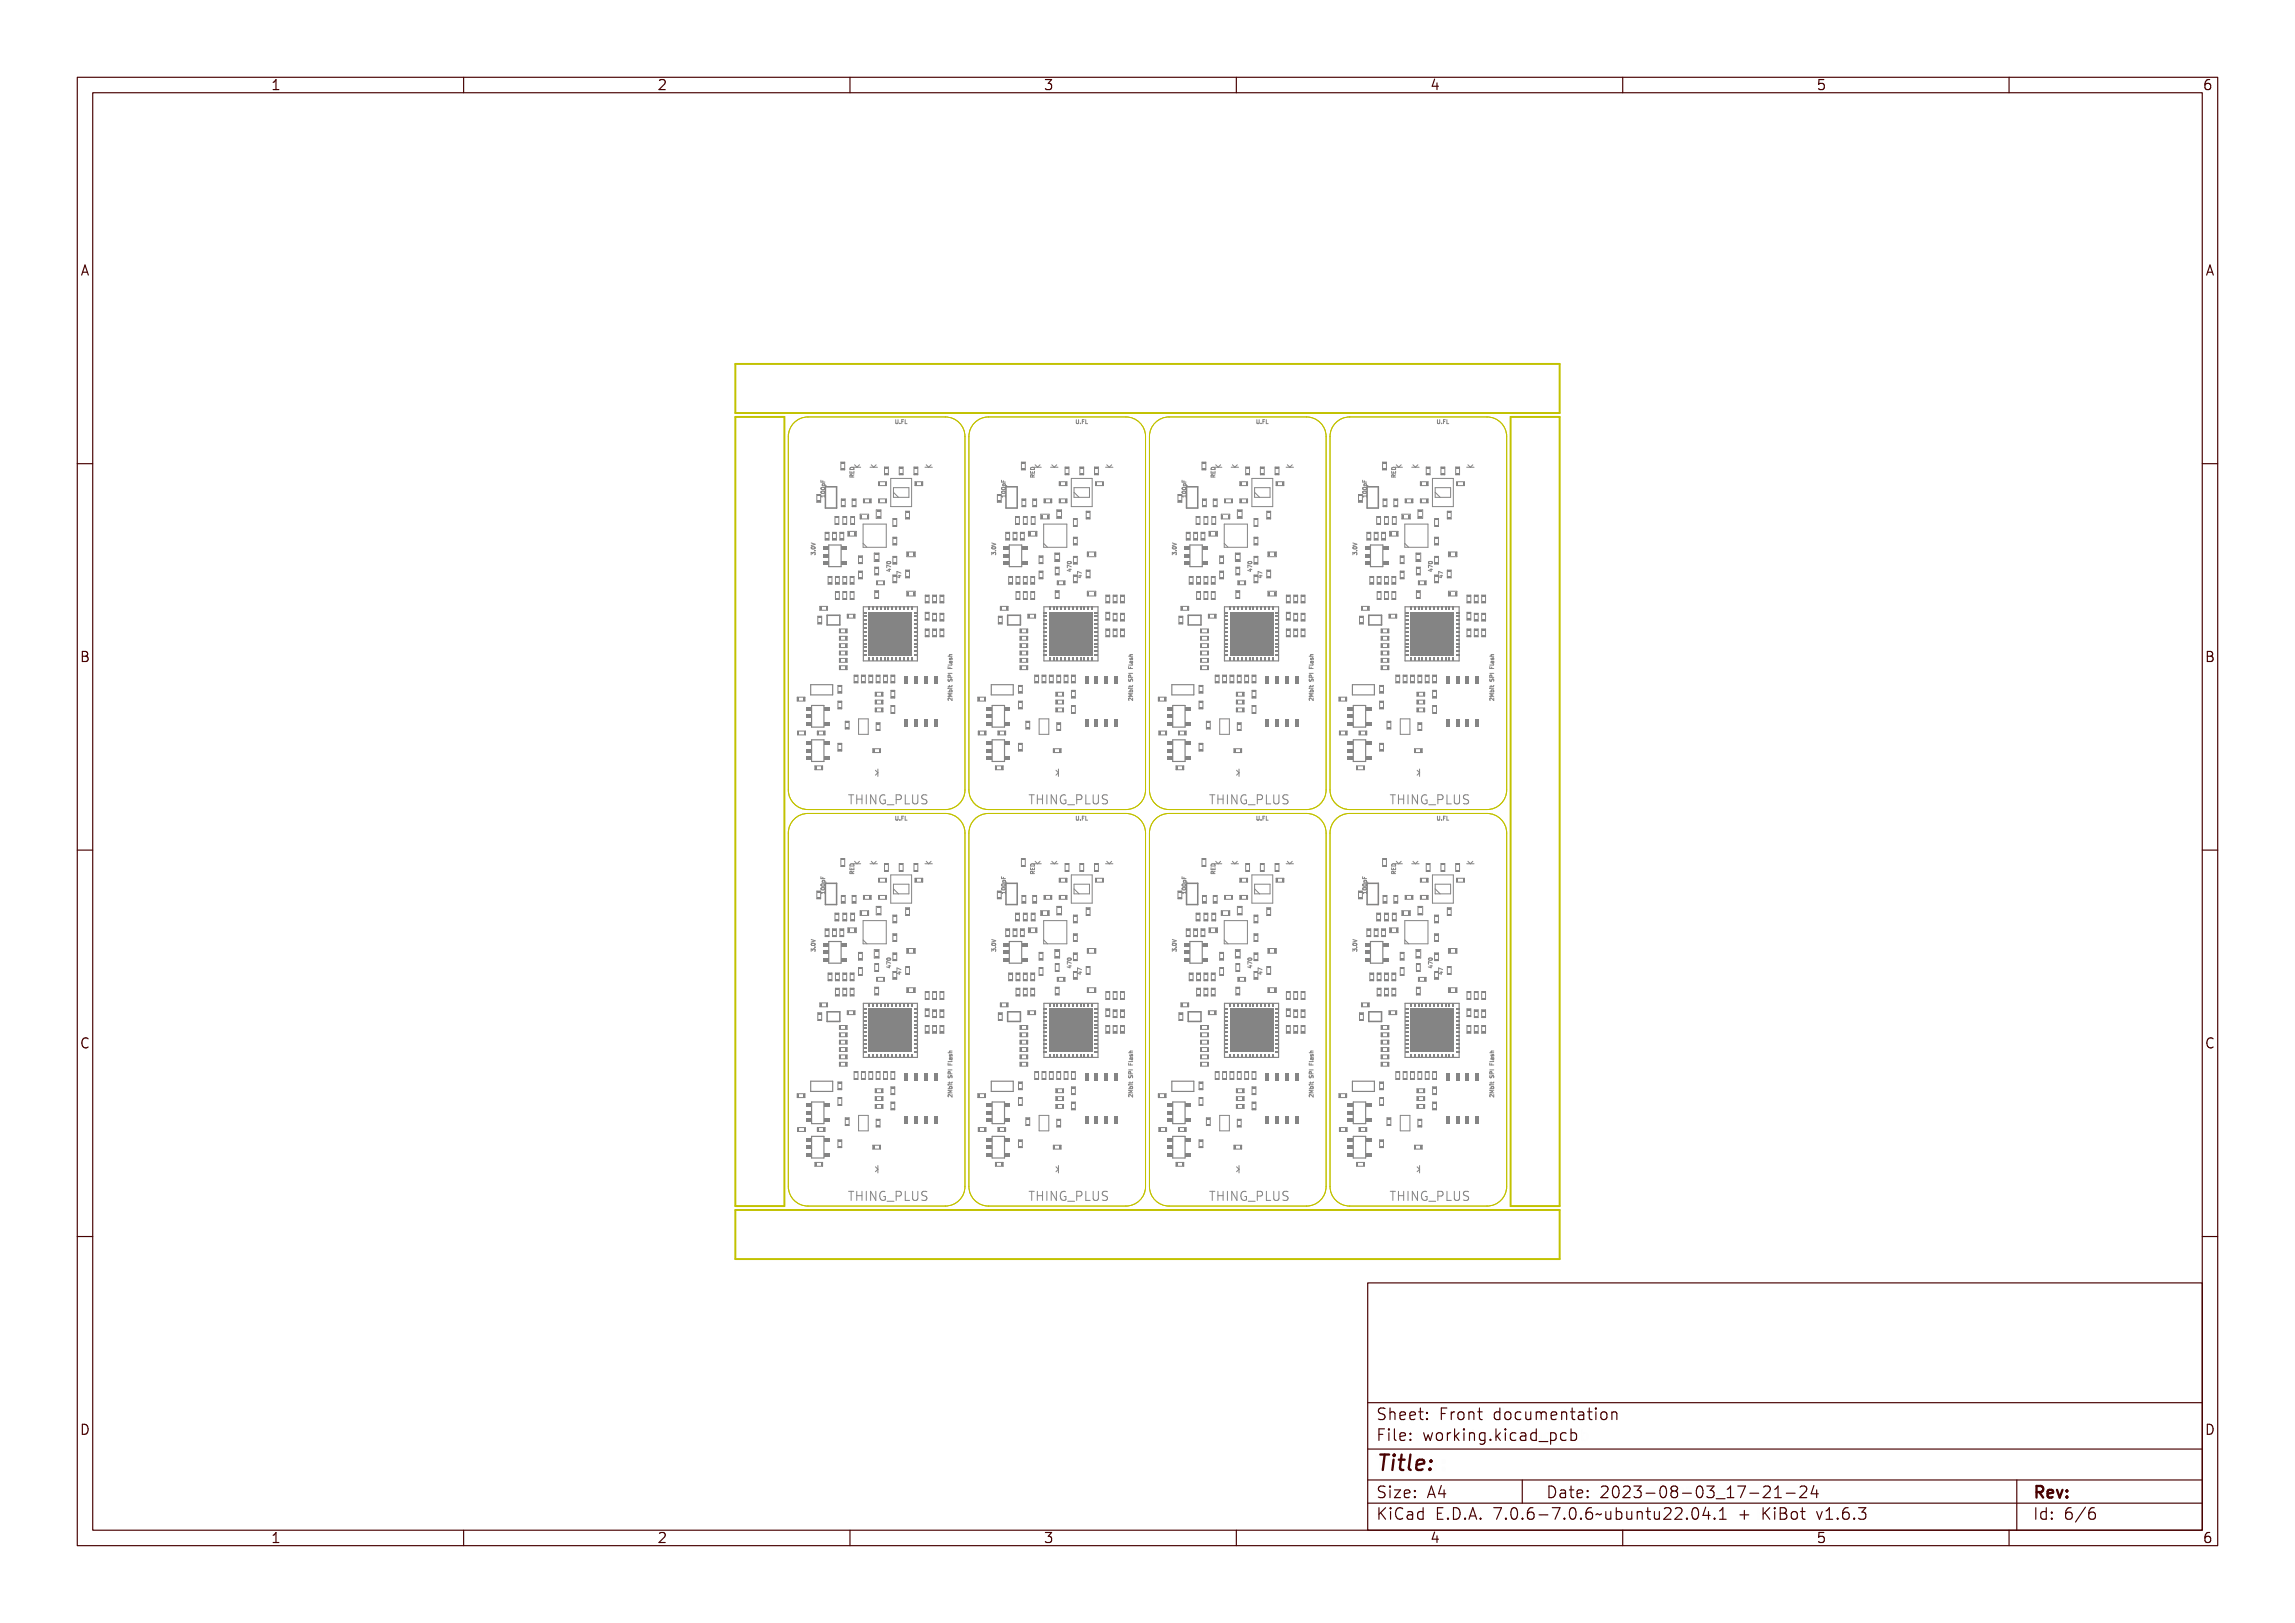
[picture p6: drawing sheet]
<svg xmlns="http://www.w3.org/2000/svg" width="297mm" height="210mm" viewBox="0 0 297 210" stroke-linecap="round" stroke-linejoin="round" font-family="sans-serif">
<defs><g id="words">
<text font-size="2.7" fill="#480000" x="178" y="190.3">Title:</text>
<g font-size="2" fill="#480000">
<text x="178" y="183.7">Sheet: Front documentation</text>
<text x="178" y="186.5">File: working.kicad_pcb</text>
<text x="178" y="193.9">Size: A4</text>
<text x="178" y="196.6">KiCad E.D.A. 7.0.6-7.0.6~ubuntu22.04.1 + KiBot v1.6.3</text>
<text x="200" y="193.9">Date: 2023-08-03_17-21-24</text>
<text x="263" y="196.6">Id: 6/6</text>
<text x="263" y="193.9">Rev:</text>
</g>
<g font-size="1.7" fill="#480000">
<text x="35" y="11.7">1</text>
<text x="85" y="11.7">2</text>
<text x="135" y="11.7">3</text>
<text x="185" y="11.7">4</text>
<text x="235" y="11.7">5</text>
<text x="285" y="11.7">6</text>
<text x="10.5" y="35.7">A</text>
<text x="285.5" y="35.7">A</text>
<text x="10.5" y="85.6">B</text>
<text x="285.5" y="85.6">B</text>
<text x="10.5" y="135.7">C</text>
<text x="285.5" y="135.7">C</text>
<text x="10.5" y="185.6">D</text>
<text x="285.5" y="185.6">D</text>
<text x="35" y="199.7">1</text>
<text x="85" y="199.7">2</text>
<text x="135" y="199.7">3</text>
<text x="185" y="199.7">4</text>
<text x="235" y="199.7">5</text>
<text x="285" y="199.7">6</text>
</g>
<g font-size="1.6" fill="#848484">
<text x="109.6" y="104.1">THING_PLUS</text>
<text x="133" y="104.1">THING_PLUS</text>
<text x="156.4" y="104.1">THING_PLUS</text>
<text x="179.7" y="104.1">THING_PLUS</text>
<text x="109.6" y="155.4">THING_PLUS</text>
<text x="133" y="155.4">THING_PLUS</text>
<text x="156.4" y="155.4">THING_PLUS</text>
<text x="179.7" y="155.4">THING_PLUS</text>
</g>
<g font-size=".7" fill="#848484">
<text x="115.7" y="54.8">U.FL</text>
<text x="139.1" y="54.8">U.FL</text>
<text x="162.5" y="54.8">U.FL</text>
<text x="185.8" y="54.8">U.FL</text>
<text x="106.8" y="64.5" transform="rotate(-90 106.8 64.5)">100pF</text>
<text x="110.5" y="61.5" transform="rotate(-90 110.5 61.5)">RED</text>
<text x="133.9" y="61.5" transform="rotate(-90 133.9 61.5)">RED</text>
<text x="153.5" y="64.5" transform="rotate(-90 153.5 64.5)">100pF</text>
<text x="157.3" y="61.5" transform="rotate(-90 157.3 61.5)">RED</text>
<text x="180.6" y="61.5" transform="rotate(-90 180.6 61.5)">RED</text>
<text x="105.5" y="71.8" transform="rotate(-90 105.5 71.8)">3.0V</text>
<text x="128.9" y="71.8" transform="rotate(-90 128.9 71.8)">3.0V</text>
<text x="152.3" y="71.8" transform="rotate(-90 152.3 71.8)">3.0V</text>
<text x="175.6" y="71.8" transform="rotate(-90 175.6 71.8)">3.0V</text>
<text x="115.3" y="73.7" transform="rotate(-90 115.3 73.7)">470</text>
<text x="116.6" y="74.9" transform="rotate(-90 116.6 74.9)">47</text>
<text x="138.7" y="73.7" transform="rotate(-90 138.7 73.7)">470</text>
<text x="140" y="74.9" transform="rotate(-90 140 74.9)">47</text>
<text x="163.4" y="74.9" transform="rotate(-90 163.4 74.9)">47</text>
<text x="186.7" y="74.9" transform="rotate(-90 186.7 74.9)">47</text>
<text x="146.6" y="90.8" transform="rotate(-90 146.6 90.8)">2Mbit SPI Flash</text>
<text x="170" y="90.8" transform="rotate(-90 170 90.8)">2Mbit SPI Flash</text>
<text x="115.7" y="106.1">U.FL</text>
<text x="139.1" y="106.1">U.FL</text>
<text x="162.5" y="106.1">U.FL</text>
<text x="185.8" y="106.1">U.FL</text>
<text x="110.5" y="112.8" transform="rotate(-90 110.5 112.8)">RED</text>
<text x="133.9" y="112.8" transform="rotate(-90 133.9 112.8)">RED</text>
<text x="157.3" y="112.8" transform="rotate(-90 157.3 112.8)">RED</text>
<text x="180.6" y="112.8" transform="rotate(-90 180.6 112.8)">RED</text>
<text x="106.8" y="115.8" transform="rotate(-90 106.8 115.8)">100pF</text>
<text x="176.9" y="115.8" transform="rotate(-90 176.9 115.8)">100pF</text>
<text x="105.5" y="123.1" transform="rotate(-90 105.5 123.1)">3.0V</text>
<text x="128.9" y="123.1" transform="rotate(-90 128.9 123.1)">3.0V</text>
<text x="138.7" y="125" transform="rotate(-90 138.7 125)">470</text>
<text x="162" y="125" transform="rotate(-90 162 125)">470</text>
<text x="116.6" y="126.2" transform="rotate(-90 116.6 126.2)">47</text>
<text x="140" y="126.2" transform="rotate(-90 140 126.2)">47</text>
<text x="186.7" y="126.2" transform="rotate(-90 186.7 126.2)">47</text>
<text x="123.2" y="142.1" transform="rotate(-90 123.2 142.1)">2Mbit SPI Flash</text>
<text x="170" y="142.1" transform="rotate(-90 170 142.1)">2Mbit SPI Flash</text>
<text x="193.3" y="142.1" transform="rotate(-90 193.3 142.1)">2Mbit SPI Flash</text>
</g>
</g></defs>
<g fill="none" stroke="#848484" stroke-width=".13">
<path d="M115.8 54.3h.1v.5l.1-.1v-.4h.1v.3a.18 .18 0 0 1-.2 .3 .16 .16 0 0 1-.1-.3zM116.3 54.7l.1 .1zM116.6 54.3h.3l-.2 .1v.1h.2l-.2 .1v.2h-.1zM117 54.3h.1v.5h.2h-.3zM139.2 54.3v.5l.2-.1v-.4h.1v.3a.18 .18 0 0 1-.2 .3 .16 .16 0 0 1-.1-.3zM139.7 54.7l.1 .1zM140 54.3h.3l-.2 .1v.1h.2l-.2 .1v.2h-.1zM140.4 54.3h.1v.5h.2h-.3zM162.5 54.3l.1 .5 .2-.1v-.4v.3a.16 .16 0 0 1-.1 .3 .18 .18 0 0 1-.2-.3zM163 54.7l.1 .1zM163.4 54.3h.3l-.3 .1v.1h.2l-.2 .1v.2zM163.8 54.3v.5h.3h-.3z"/>
<path d="M185.9 54.3l.1 .5h.1v-.5h.1v.3a.18 .18 0 0 1-.2 .3 .16 .16 0 0 1-.1-.3zM186.4 54.7l.1 .1zM186.7 54.3h.3l-.2 .1v.1h.2l-.2 .1v.2h-.1zM187.1 54.3h.1v.5h.3h-.4zM105 70.2l.5 .1v.1l-.5 .1 .5-.2zM105 71.5l.2-.1v.1a.15 .15 0 0 1 .3 0 .15 .15 0 0 1-.1 .2l.1-.1a.11 .11 0 0 0-.1-.1 .11 .11 0 0 0-.1 .2l-.2-.2-.1 .2zM105.1 70.6h.3l.1 .1a.24 .24 0 0 1-.2 .2 .24 .24 0 0 1-.3-.2zM105.1 70.7a.22 .22 0 0 1 .4 .1 .22 .22 0 0 1-.4-.1zM105.4 71.1l.1 .1zM106.2 62.1v.3M106.3 64.2h.4l.1-.1v.3l-.1-.1h-.4v.1zM106.3 62.5v.2h.2v-.2v.2l.3 .1h-.5z"/>
<path d="M106.3 63.8l.3-.1 .2 .1a.24 .24 0 0 1-.3 .2 .24 .24 0 0 1-.2-.2zM106.3 63.3h.3l.2 .1a.24 .24 0 0 1-.3 .2 .24 .24 0 0 1-.2-.2zM106.3 63.8a.22 .22 0 0 1 .4 .1 .22 .22 0 0 1-.4-.1zM106.3 63.4a.22 .22 0 0 1 .4 .1 .22 .22 0 0 1-.4-.1zM106.4 62.9a.18 .18 0 0 1 .3 0 .18 .18 0 0 1 0 .2l.2 .1h-.5zM106.5 63a.13 .13 0 0 1 .1-.1 .13 .13 0 0 1 .1 .2h-.2zM106.5 62.2v.2M110 61.5v.2h.5M110 60.8l.1 .2h.1v-.2l.1 .2h.2v-.3v.4h-.5zM110.1 61.2h.1l.1 .1 .2-.2-.2 .2 .2 .2h-.5zM110.1 60.4h.4v.3h-.5zM110.1 61.3h.1l.1 .1h-.2z"/>
<path d="M110.1 60.4h.3l.1 .2h-.4zM110.3 61.5v.2M114.8 73.4l.4-.1 .1 .2h-.1l-.1 .2zM114.8 73l.5 .2-.4-.2-.1 .3zM114.9 72.6l.3-.1 .1 .1a.24 .24 0 0 1-.3 .3 .24 .24 0 0 1-.2-.3zM114.9 72.7a.22 .22 0 0 1 .3 0 .22 .22 0 0 1-.3 0zM114.9 73.5h.2v.1zM128.4 70.2l.5 .1v.1l-.5 .1 .4-.2zM128.4 71.5l.1-.1 .1 .1a.15 .15 0 0 1 .3 0 .15 .15 0 0 1-.1 .2v-.1a.11 .11 0 0 0-.1-.1 .11 .11 0 0 0-.1 .2l-.1-.2-.1 .2zM128.4 70.6h.3l.2 .1a.24 .24 0 0 1-.3 .2 .24 .24 0 0 1-.2-.2zM128.4 70.7a.22 .22 0 0 1 .4 .1 .22 .22 0 0 1-.4-.1zM128.8 71.1l.1 .1z"/>
<path d="M129.6 62.1v.3h.5M129.6 64.2h.5v-.1v.3v-.1h-.4v.1zM129.6 62.5l.1 .2h.1l.1-.2v.2l.2 .1h-.5zM129.7 63.6a.25 .25 0 0 1 .2-.1 .25 .25 0 0 1 .2 .3 .3 .3 0 0 1-.5-.1zM129.7 63.1a.25 .25 0 0 1 .2-.1 .25 .25 0 0 1 .2 .3 .3 .3 0 0 1-.5-.1zM129.7 63.6h-.1M129.7 63.1h-.1M129.7 63.8l.3-.1 .1 .1a.24 .24 0 0 1-.2 .2 .24 .24 0 0 1-.2-.2zM129.7 63.3h.3l.1 .1a.24 .24 0 0 1-.2 .2 .24 .24 0 0 1-.2-.2zM129.7 63.8a.22 .22 0 0 1 .4 .1 .22 .22 0 0 1-.4-.1zM129.7 63.4a.22 .22 0 0 1 .4 .1 .22 .22 0 0 1-.4-.1zM129.8 62.8h.5"/>
<path d="M129.8 62.8v-.1l.1-.1h.2v.2M129.8 62.9a.18 .18 0 0 1 .3 0 .18 .18 0 0 1 0 .2l.2 .1h-.5zM129.8 63a.13 .13 0 0 1 .2-.1 .13 .13 0 0 1 .1 .2h-.3zM129.8 62.2v.2M130.1 64.2h-.5l.2 .1M130.1 64v.3M133.4 61.5v.2h.5M133.4 60.8l.1 .2h.1v-.2l.1 .2h.1l.1-.3v.4h-.5zM133.4 61.2h.2l.1 .1 .2-.2-.2 .2 .2 .2h-.5zM133.5 60.4h.3l.1 .3h-.5zM133.5 61.3h.1v.1h-.1zM133.5 60.4h.3v.2h-.3z"/>
<path d="M133.6 61.5v.2M138.2 73.4l.3-.1 .2 .2h-.2v.2zM138.2 73l.5 .2-.5-.2v.3zM138.2 72.6l.3-.1 .2 .1a.24 .24 0 0 1-.3 .3 .24 .24 0 0 1-.2-.3zM138.2 72.7a.22 .22 0 0 1 .4 0 .22 .22 0 0 1-.4 0zM138.2 73.5h.3v.1zM151.8 70.2l.4 .1v.1l-.4 .1 .4-.2zM151.8 71.5l.1-.1 .1 .1a.15 .15 0 0 1 .2 0 .15 .15 0 0 1 0 .2v-.1a.11 .11 0 0 0-.1-.1 .11 .11 0 0 0-.1 .2l-.2-.2v.2zM151.8 70.6h.3l.1 .1a.24 .24 0 0 1-.2 .2 .24 .24 0 0 1-.2-.2zM151.8 70.7a.22 .22 0 0 1 .4 .1 .22 .22 0 0 1-.4-.1zM152.2 71.1v.1zM153 62.1v.3"/>
<path d="M153 64.2h.5v-.1v.3v-.1h-.4l-.1 .1zM153 62.5l.1 .2h.1l.1-.2v.2l.2 .1h-.5zM153 63.8a.24 .24 0 0 1 .3-.1 .24 .24 0 0 1 .2 .3h-.4zM153 63.4a.24 .24 0 0 1 .3-.1 .24 .24 0 0 1 .2 .3h-.4zM153.1 63.8a.22 .22 0 0 1 .4 .1 .22 .22 0 0 1-.4-.1zM153.1 63.4a.22 .22 0 0 1 .4 .1 .22 .22 0 0 1-.4-.1zM153.2 62.9a.18 .18 0 0 1 .2 0 .18 .18 0 0 1 .1 .2l.2 .1h-.6zM153.2 63a.13 .13 0 0 1 .2-.1 .13 .13 0 0 1 0 .2h-.2zM153.2 62.2v.2M156.7 61.5v.2h.5M156.8 60.8v.2h.2v-.2v.2h.2l.1-.3v.4h-.5zM156.8 61.2h.2v.1l.3-.2-.2 .2 .2 .2h-.5z"/>
<path d="M156.8 60.4h.4l.1 .3h-.5zM156.8 61.3h.2v.1h-.2zM156.9 60.4h.3v.2h-.4zM157 61.5v.2M161.5 72.7a.25 .25 0 0 1 .3-.1 .25 .25 0 0 1 .2 .3 .25 .25 0 0 1-.3 .1 .25 .25 0 0 1-.2-.3zM161.5 73.4l.4-.1 .1 .2h-.1l-.1 .2zM161.5 73l.5 .2-.4-.2-.1 .3zM161.6 72.6l.3-.1 .1 .1a.24 .24 0 0 1-.2 .3 .24 .24 0 0 1-.3-.3zM161.6 72.7a.22 .22 0 0 1 .4 0 .22 .22 0 0 1-.4 0zM161.6 73.5h.3v.1zM161.7 73.7h.3M161.8 73.6v.3l-.3-.1"/>
<path d="M162 73.3l-.5-.2v.4M175.1 70.2l.5 .1v.1l-.5 .1 .5-.2zM175.1 71.5l.2-.1 .1 .1a.15 .15 0 0 1 .2 0 .15 .15 0 0 1-.1 .2l.1-.1a.11 .11 0 0 0-.1-.1 .11 .11 0 0 0-.1 .2l-.2-.2-.1 .2zM175.2 70.6h.3l.1 .1a.24 .24 0 0 1-.2 .2 .24 .24 0 0 1-.3-.2zM175.2 70.7a.22 .22 0 0 1 .4 .1 .22 .22 0 0 1-.4-.1zM175.5 71.1l.1 .1zM176.3 62.1v.3h.6M176.4 63.1a.25 .25 0 0 1 .3-.1 .25 .25 0 0 1 .1 .3 .25 .25 0 0 1-.3 .1 .25 .25 0 0 1-.1-.3zM176.4 64.2h.4l.1-.1v.3l-.1-.1h-.4v.1zM176.4 62.5v.2h.2v-.2v.2l.3 .1h-.5zM176.4 63.8a.24 .24 0 0 1 .3-.1 .24 .24 0 0 1 .1 .3h-.4zM176.4 63.4a.24 .24 0 0 1 .3-.1 .24 .24 0 0 1 .1 .3h-.4z"/>
<path d="M176.4 63.6a.25 .25 0 0 1 .3-.1 .25 .25 0 0 1 .1 .3 .25 .25 0 0 1-.3 .1 .25 .25 0 0 1-.1-.3zM176.4 63.8a.22 .22 0 0 1 .4 .1 .22 .22 0 0 1-.4-.1zM176.4 63.4a.22 .22 0 0 1 .4 .1 .22 .22 0 0 1-.4-.1zM176.5 62.8h.5M176.5 62.6v.2M176.6 62.9a.18 .18 0 0 1 .2 0 .18 .18 0 0 1 .1 .2l.1 .1h-.5zM176.6 63a.13 .13 0 0 1 .1-.1 .13 .13 0 0 1 .1 .2h-.2zM176.6 62.6h.2v.2M176.6 62.6h-.1M176.6 62.2v.2M176.9 64v.3M176.9 64.2h-.6l.2 .1"/>
<path d="M180.1 61.5v.2h.5M180.1 60.8l.1 .2h.1v-.2l.1 .2h.2v-.3v.4h-.5zM180.2 61.2h.1l.1 .1 .2-.2-.2 .2 .2 .2h-.5zM180.2 60.4h.4v.3h-.5zM180.2 61.3h.1l.1 .1h-.2zM180.2 60.4h.3l.1 .2h-.4zM180.4 61.5v.2M184.9 72.7a.25 .25 0 0 1 .3-.1 .25 .25 0 0 1 .1 .3 .25 .25 0 0 1-.2 .1 .25 .25 0 0 1-.2-.3zM184.9 73.4l.4-.1 .1 .2h-.1l-.1 .2zM184.9 73l.5 .2-.4-.2-.1 .3zM185 72.6l.3-.1 .1 .1a.24 .24 0 0 1-.3 .3 .24 .24 0 0 1-.2-.3zM185 72.7a.22 .22 0 0 1 .3 0 .22 .22 0 0 1-.3 0z"/>
<path d="M185 73.5h.2v.1zM185 73.7h.4M185.2 73.6v.3l-.4-.1M185.4 73.3l-.5-.2v.4M122.7 89.5h.5M122.7 89.1h.1M122.7 87.1h.5M122.7 86.3v.2h.5M122.7 84.9h.5M122.7 86.1h.4l.1-.2v.2h-.4v.1zM122.7 89.3l.1 .1zM122.7 87.9v.2a.21 .21 0 0 0 .3-.2h.2v.3"/>
<path d="M122.7 90h.5h-.4l.3 .1-.3 .2h.4h-.5v-.1h.3l-.3-.1zM122.7 87.2l.1 .1h.4v-.1v.2v-.1h-.4l-.1 .1zM122.7 86.3l.1 .2h.1l.1-.2v.2l.2 .1h-.5zM122.8 88l.1 .2a.19 .19 0 0 1 .2-.2 .19 .19 0 0 1 .1 .3h-.1l.1-.3-.2 .1a.17 .17 0 0 1-.2 .2 .17 .17 0 0 1 0-.3zM122.8 90.5l.1-.1 .3 .3v-.3v.3l-.3-.2-.1 .2zM122.8 87.6l.1-.1 .1 .3h.2h-.5zM122.8 87.6h.2v.2h-.2zM122.9 89.3h.3v-.1v.3v-.1h-.3v.1zM122.9 88.8v.1h.2l.1-.1v.1l-.3 .1v.1v-.1h-.1zM122.9 89.1h.3M122.9 88.7v.2M122.9 85.1l.1 .2a.14 .14 0 0 1 0-.2 .14 .14 0 0 1 .2 .1 .14 .14 0 0 1 0 .2v-.2h-.1a.14 .14 0 0 1-.1 .2 .14 .14 0 0 1-.2-.1 .14 .14 0 0 1 .1-.2z"/>
<path d="M122.9 84.7h.3l-.3 .1 .3 .2h-.5l.2-.1zM122.9 89.5v-.1l.1-.1h.2v.2M122.9 85.2v.2l.2-.2h.1v.2M122.9 89.6a.18 .18 0 0 1 .2 0 .18 .18 0 0 1 .1 .2v.1h-.5l.2-.1zM122.9 85.5h.3v.1a.13 .13 0 0 1 0 .2 .14 .14 0 0 1-.2-.2h-.1v.2zM122.9 89.7a.13 .13 0 0 1 .2-.1 .13 .13 0 0 1 .1 .2h-.3zM122.9 86.3v.2M123 87.6l-.1-.2h-.2v.2h.5M123 85.6l.1 .2 .1-.1v-.1M123.2 90.3v.3l-.4-.3-.1 .1v.2M123.2 89.8h-.5l.4 .1-.4 .2h.5M123.2 88.7l-.1 .1h-.4"/>
<path d="M123.2 86l-.5 .1M123.2 85.6h-.3v.2M123.2 84.7h-.3v.2M146.1 86.1h.4l.1-.2v.2h-.5v.1zM146.1 89.3l.1 .1zM146.1 90h.5h-.4l.2 .1-.2 .2h.4h-.5v-.1h.3l-.3-.1zM146.1 87.2l.1 .1h.3l.1-.1v.2l-.1-.1h-.3l-.1 .1zM146.1 86.3l.1 .2h.1l.1-.2v.2l.2 .1h-.5zM146.1 88l.2 .2a.19 .19 0 0 1 .2-.2 .19 .19 0 0 1 .1 .3h-.1v-.3l-.1 .1a.17 .17 0 0 1-.2 .2 .17 .17 0 0 1-.1-.3zM146.1 90.5l.2-.1 .2 .3 .1-.3v.3l-.4-.2-.1 .2zM146.1 87.6l.2-.1 .1 .3h.2h-.5zM146.2 87.6h.1v.2h-.1z"/>
<path d="M146.2 89.3h.3l.1-.1v.3l-.1-.1h-.2l-.1 .1zM146.2 88.8l.1 .1h.2l.1-.1v.1l-.3 .1-.1 .1v-.1h-.1zM146.2 85.1l.1 .2a.14 .14 0 0 1 .1-.2 .14 .14 0 0 1 .2 .1 .14 .14 0 0 1-.1 .2l.1-.2h-.1a.14 .14 0 0 1-.1 .2 .14 .14 0 0 1-.2-.1 .14 .14 0 0 1 0-.2zM146.3 84.7h.3l-.3 .1 .3 .2h-.5l.2-.1zM146.3 89.6a.18 .18 0 0 1 .2 0 .18 .18 0 0 1 .1 .2v.1h-.5l.2-.1zM146.3 85.5h.3v.1a.13 .13 0 0 1-.1 .2 .13 .13 0 0 1-.1-.2h-.1l-.1 .2zM146.3 89.7a.13 .13 0 0 1 .1-.1 .13 .13 0 0 1 .1 .2h-.2zM169.4 86.1h.5l.1-.2-.1 .2h-.4v.1zM169.4 89.3l.1 .1zM169.5 90h.5h-.5l.3 .1-.3 .2h.5h-.5v-.1h.2l-.2-.1zM169.5 87.2v.1h.4l.1-.1v.2l-.1-.1h-.4v.1zM169.5 86.3v.2h.2v-.2v.2l.3 .1h-.5z"/>
<path d="M169.5 88l.1 .2a.19 .19 0 0 1 .2-.2 .19 .19 0 0 1 .1 .3v-.3l-.1 .1a.17 .17 0 0 1-.2 .2 .17 .17 0 0 1-.1-.3zM169.5 90.5l.2-.1 .2 .3 .1-.3v.3l-.4-.2-.1 .2zM169.5 87.6l.2-.1 .1 .3h.2h-.5zM169.6 87.6h.1v.2h-.2zM169.6 89.3h.3l.1-.1v.3l-.1-.1h-.3v.1zM169.6 88.8v.1h.3l.1-.1v.1l-.4 .1v.1v-.1h-.1zM169.6 85.1l.1 .2a.14 .14 0 0 1 .1-.2 .14 .14 0 0 1 .2 .1 .14 .14 0 0 1-.1 .2v-.2h-.1a.14 .14 0 0 1 0 .2 .14 .14 0 0 1-.2-.1 .14 .14 0 0 1 0-.2zM169.6 84.7h.4l-.4 .1 .4 .2h-.6l.2-.1zM169.6 89.6a.18 .18 0 0 1 .3 0 .18 .18 0 0 1 0 .2l.1 .1h-.6l.2-.1zM169.6 85.5h.4l-.1 .1a.13 .13 0 0 1 0 .2 .14 .14 0 0 1-.2-.2l-.1 .2zM169.6 89.7a.13 .13 0 0 1 .2-.1 .13 .13 0 0 1 .1 .2h-.2zM192.8 86.3v.2h.5"/>
<path d="M192.8 89.5h.5M192.8 89.1h.1M192.8 87.1h.5M192.8 84.9h.5M192.8 86.1h.4l.1-.2v.2h-.4v.1zM192.8 89.3l.1 .1zM192.8 87.9v.2a.21 .21 0 0 0 .3-.2h.2v.3M192.8 90h.5h-.4l.3 .1-.3 .2h.4h-.5v-.1h.3l-.3-.1zM192.8 87.2l.1 .1h.4v-.1v.2v-.1h-.4l-.1 .1zM192.8 86.3l.1 .2h.1l.1-.2v.2l.2 .1h-.5zM192.9 88l.1 .2a.19 .19 0 0 1 .2-.2 .19 .19 0 0 1 .1 .3h-.1l.1-.3-.2 .1a.17 .17 0 0 1-.2 .2 .17 .17 0 0 1 0-.3zM192.9 90.5l.1-.1 .3 .3v-.3v.3l-.3-.2-.1 .2z"/>
<path d="M192.9 87.6l.1-.1 .1 .3h.2h-.5zM192.9 87.6h.2v.2h-.2zM193 89.3h.3v-.1v.3v-.1h-.3v.1zM193 88.8v.1h.2l.1-.1v.1l-.3 .1v.1v-.1h-.1zM193 88.7v.2M193 89.1h.3M193 85.1l.1 .2a.14 .14 0 0 1 0-.2 .14 .14 0 0 1 .2 .1 .14 .14 0 0 1 0 .2v-.2h-.1a.14 .14 0 0 1-.1 .2 .14 .14 0 0 1-.2-.1 .14 .14 0 0 1 .1-.2zM193 84.7h.3l-.3 .1 .3 .2h-.5l.2-.1zM193 89.5v-.1l.1-.1h.2v.2M193 85.2v.2M193 89.6a.18 .18 0 0 1 .2 0 .18 .18 0 0 1 .1 .2v.1h-.5l.2-.1zM193 85.5h.3v.1a.13 .13 0 0 1 0 .2 .14 .14 0 0 1-.2-.2h-.1v.2z"/>
<path d="M193 89.7a.13 .13 0 0 1 .2-.1 .13 .13 0 0 1 .1 .2h-.3zM193 86.3v.2M193 85.4h.1M193.1 87.6l-.1-.2h-.2v.2h.5M193.1 85.4l.1-.3 .1 .1v.2M193.1 85.6l.1 .2 .1-.1v-.1M193.3 90.3v.3l-.4-.3-.1 .1v.2M193.3 88.7l-.1 .1h-.4M193.3 89.8h-.5l.4 .1-.4 .2h.5M193.3 84.7h-.3v.2M193.3 85.6h-.3v.2M193.3 86l-.5 .1"/>
<path d="M106.2 113.4v.3M106.3 115.5h.4l.1-.1v.3l-.1-.1h-.4v.1zM106.3 113.8v.2h.2v-.2v.2l.3 .1h-.5zM106.3 115.1l.3-.1 .2 .1a.24 .24 0 0 1-.3 .2 .24 .24 0 0 1-.2-.2zM106.3 114.7l.3-.1 .2 .1a.24 .24 0 0 1-.3 .2 .24 .24 0 0 1-.2-.2zM106.3 115.1a.22 .22 0 0 1 .4 .1 .22 .22 0 0 1-.4-.1zM106.3 114.7a.22 .22 0 0 1 .4 .1 .22 .22 0 0 1-.4-.1zM106.4 114.2a.18 .18 0 0 1 .3 0 .18 .18 0 0 1 0 .2l.2 .1h-.5zM106.5 114.3a.13 .13 0 0 1 .1 0 .13 .13 0 0 1 .1 .1h-.2zM106.5 113.5v.2M109.1 118.2h.5v1h-.5zM109.7 102.9h.8v.2h-.3v1h-.2v-1h-.3z"/>
<path d="M110 112.8v.2h.5M110 112.1l.1 .2h.1v-.2l.1 .2h.2v-.2v.3h-.5zM110.1 112.5h.1l.1 .1 .2-.2-.2 .3 .2 .1h-.5zM110.1 111.7h.4v.3h-.5zM110.1 112.6h.1l.1 .1h-.2zM110.1 111.8h.3l.1 .1h-.4zM110.3 112.8v.2M110.7 102.9h.1v.5h.5v-.5h.1v1.2h-.1v-.6h-.5v.6h-.1zM111.7 102.9h.6v.2h-.2v.8h.2v.2h-.6v-.2h.2v-.8h-.2zM112.6 102.9h.2l.4 1v-1h.1v1.2h-.2l-.4-1v1h-.1zM113.6 103.1l.4-.2 .2 .1v.1l-.2-.1a.45 .45 0 0 0-.4 .5 .45 .45 0 0 0 .5 .4v-.3h-.2v-.1h.4v.5a.51 .51 0 0 1-.7 0 .51 .51 0 0 1-.1-.7zM114.4 104.4h.9z"/>
<path d="M115.4 102.9h.4a.37 .37 0 0 1 .4 .5 .37 .37 0 0 1-.6 .2v.5h-.2zM115.6 103h.2a.22 .22 0 0 1 .2 .3 .22 .22 0 0 1-.2 .2h-.2zM115.8 105.7h.1v.4h.1v-.4h.1v.3a.16 .16 0 0 1-.2 .2 .16 .16 0 0 1-.1-.2zM116.3 106l.1 .1zM116.4 102.9h.2v1h.5v.2h-.7zM116.6 105.7h.3h-.2v.2h.2h-.2v.2h-.1zM117 105.7h.1v.4h.2h-.3zM117.3 102.9h.2v.8a.21 .21 0 0 0 .2 .3 .21 .21 0 0 0 .2-.3v-.8h.1v.7a.37 .37 0 0 1-.3 .5 .37 .37 0 0 1-.4-.5zM118.3 103l.5-.1 .1 .1v.1a.25 .25 0 0 0-.3-.1 .25 .25 0 0 0-.1 .4 .39 .39 0 0 1 .5 .4 .39 .39 0 0 1-.7 .3v-.2a.27 .27 0 0 0 .3 .1 .27 .27 0 0 0 .1-.4 .37 .37 0 0 1-.4-.2 .37 .37 0 0 1 0-.4zM119.5 103.4l.3 .1 .2 .3-.3 .2h-.3M119.5 102.8l.5 .1M129.6 113.4v.3h.5"/>
<path d="M129.6 115.5h.5v-.1v.3v-.1h-.4v.1zM129.6 113.8l.1 .2h.1l.1-.2v.2l.2 .1h-.5zM129.7 114.4a.25 .25 0 0 1 .2-.1 .25 .25 0 0 1 .2 .3 .3 .3 0 0 1-.5-.1zM129.7 114.9a.25 .25 0 0 1 .2-.1 .25 .25 0 0 1 .2 .3 .3 .3 0 0 1-.5-.1zM129.7 114.9h-.1M129.7 114.4h-.1M129.7 115.1l.3-.1 .1 .1a.24 .24 0 0 1-.2 .2 .24 .24 0 0 1-.2-.2zM129.7 114.7l.3-.1 .1 .1a.24 .24 0 0 1-.2 .2 .24 .24 0 0 1-.2-.2zM129.7 115.1a.22 .22 0 0 1 .4 .1 .22 .22 0 0 1-.4-.1zM129.7 114.7a.22 .22 0 0 1 .4 .1 .22 .22 0 0 1-.4-.1zM129.8 114.1h.5M129.8 114.1v-.1l.1-.1 .2 .1v.1"/>
<path d="M129.8 114.2a.18 .18 0 0 1 .3 0 .18 .18 0 0 1 0 .2l.2 .1h-.5zM129.8 114.3a.13 .13 0 0 1 .2 0 .13 .13 0 0 1 .1 .1h-.3zM129.8 113.5v.2M130.1 115.3v.3M130.1 115.5h-.5l.2 .1M133 102.9h.9v.2h-.3v1h-.2v-1h-.4zM133.4 112.8v.2h.5M133.4 112.1l.1 .2h.1v-.2l.1 .2h.1l.1-.2v.3h-.5zM133.4 112.5h.2l.1 .1 .2-.2-.2 .3 .2 .1h-.5zM133.5 111.7h.3l.1 .3h-.5zM133.5 112.6h.1v.1h-.1zM133.5 111.8h.3v.1h-.3z"/>
<path d="M133.6 112.8v.2M134.1 102.9h.1v.5h.4v-.5h.2v1.2h-.2v-.6h-.4v.6h-.1zM135 102.9h.7v.2h-.3v.8h.3v.2h-.7v-.2h.3v-.8h-.3zM135.9 102.9h.2l.4 1v-1h.2v1.2h-.2l-.4-1v1h-.2zM137 103.1l.4-.2 .2 .1v.1l-.2-.1a.45 .45 0 0 0-.4 .5 .45 .45 0 0 0 .4 .4l.1-.3h-.2v-.1h.3v.5a.51 .51 0 0 1-.6 0 .51 .51 0 0 1-.1-.7zM137.7 104.4h1zM138.8 102.9h.4a.37 .37 0 0 1 .3 .5 .37 .37 0 0 1-.5 .2v.5h-.2zM139 103h.2a.22 .22 0 0 1 .2 .3 .22 .22 0 0 1-.2 .2h-.2zM139.2 105.7v.4h.2v-.4h.1v.3a.16 .16 0 0 1-.2 .2 .16 .16 0 0 1-.1-.2zM139.7 106l.1 .1zM139.8 102.9h.1v1h.6v.2h-.7zM140 105.7h.3h-.2v.2h.2h-.2v.2h-.1z"/>
<path d="M140.4 105.7h.1v.4h.2h-.3zM140.7 102.9h.1v.8a.21 .21 0 0 0 .2 .3 .21 .21 0 0 0 .2-.3v-.8h.2v.7a.37 .37 0 0 1-.4 .5 .37 .37 0 0 1-.3-.5zM141.7 103l.4-.1 .2 .1v.1a.25 .25 0 0 0-.4-.1 .25 .25 0 0 0 0 .4 .39 .39 0 0 1 .4 .4 .39 .39 0 0 1-.6 .3l-.1-.2a.27 .27 0 0 0 .4 .1 .27 .27 0 0 0 .1-.4 .37 .37 0 0 1-.4-.2 .37 .37 0 0 1 0-.4zM142.9 103.4l.3 .1 .1 .3-.2 .2h-.3M142.9 102.8l.4 .1M153 113.4v.3h.5M153 114.9a.27 .27 0 0 1 .3 0 .27 .27 0 0 1 .2 .2 .25 .25 0 0 1-.3 .1 .25 .25 0 0 1-.2-.3zM153 114.4a.27 .27 0 0 1 .3 0 .27 .27 0 0 1 .2 .2 .25 .25 0 0 1-.3 .1 .25 .25 0 0 1-.2-.3zM153 115.5h.5v-.1v.3v-.1h-.4l-.1 .1zM153 113.8l.1 .2h.1l.1-.2v.2l.2 .1h-.5zM153.1 115.1l.3-.1 .1 .1a.24 .24 0 0 1-.2 .2 .24 .24 0 0 1-.3-.2zM153.1 114.7l.3-.1 .1 .1a.24 .24 0 0 1-.2 .2 .24 .24 0 0 1-.3-.2z"/>
<path d="M153.1 115.1a.22 .22 0 0 1 .4 .1 .22 .22 0 0 1-.4-.1zM153.1 114.7a.22 .22 0 0 1 .4 .1 .22 .22 0 0 1-.4-.1zM153.2 114.2a.18 .18 0 0 1 .2 0 .18 .18 0 0 1 .1 .2l.2 .1h-.6zM153.2 114.3a.13 .13 0 0 1 .2 0 .13 .13 0 0 1 0 .1h-.2zM153.2 113.5v.2M153.4 114.9h.1M153.4 114.4h.1M153.5 114.1l-.1-.2-.2 .1-.1 .1h.6M153.5 115.5h-.5l.1 .1M153.5 115.3v.3M156.4 102.9h.9v.2h-.4v1h-.1v-1h-.4zM156.7 112.8v.2h.5"/>
<path d="M156.8 112.1v.2h.2v-.2v.2h.2l.1-.2v.3h-.5zM156.8 112.5h.2v.1l.3-.2-.2 .3 .2 .1h-.5zM156.8 111.7h.4l.1 .3h-.5zM156.8 112.6h.2v.1h-.2zM156.9 111.8h.3v.1h-.4zM157 112.8v.2M157.4 102.9h.2v.5h.4v-.5h.2v1.2h-.2v-.6h-.4v.6h-.2zM158.4 102.9h.7v.2h-.3v.8h.3v.2h-.7v-.2h.3v-.8h-.3zM159.3 102.9h.2l.4 1v-1h.1v1.2h-.1l-.4-1v1h-.2zM160.3 103.1l.5-.2 .2 .1v.1l-.2-.1a.45 .45 0 0 0-.4 .5 .45 .45 0 0 0 .4 .4v-.3h-.1v-.1h.3v.5a.51 .51 0 0 1-.7 0 .51 .51 0 0 1-.1-.7zM161.1 104.4h.9zM162.2 102.9h.3a.37 .37 0 0 1 .4 .5 .37 .37 0 0 1-.6 .2v.5h-.1z"/>
<path d="M162.3 103h.2a.22 .22 0 0 1 .2 .3 .22 .22 0 0 1-.2 .2h-.2zM162.5 105.7l.1 .4h.2v-.4v.3a.16 .16 0 0 1-.1 .2 .16 .16 0 0 1-.2-.2zM163 106l.1 .1zM163.1 102.9h.2v1h.6v.2h-.8zM163.4 105.7h.3h-.3v.2h.2h-.2v.2zM163.8 105.7v.4h.3h-.3zM164 102.9h.2v.8a.21 .21 0 0 0 .2 .3 .21 .21 0 0 0 .2-.3v-.8h.2v.7a.37 .37 0 0 1-.4 .5 .37 .37 0 0 1-.4-.5zM165.1 103l.4-.1 .1 .1v.1a.25 .25 0 0 0-.3-.1 .25 .25 0 0 0-.1 .4 .39 .39 0 0 1 .5 .4 .39 .39 0 0 1-.6 .3l-.1-.2a.27 .27 0 0 0 .4 .1 .27 .27 0 0 0 .1-.4 .37 .37 0 0 1-.5-.2 .37 .37 0 0 1 .1-.4zM166.2 103.4l.4 .1 .1 .3-.2 .2h-.3M166.2 102.8l.5 .1M176.3 113.4v.3M176.4 115.5h.4l.1-.1v.3l-.1-.1h-.4v.1z"/>
<path d="M176.4 113.8v.2h.2v-.2v.2l.3 .1h-.5zM176.4 115.1l.3-.1 .2 .1a.24 .24 0 0 1-.3 .2 .24 .24 0 0 1-.2-.2zM176.4 114.7l.3-.1 .2 .1a.24 .24 0 0 1-.3 .2 .24 .24 0 0 1-.2-.2zM176.4 115.1a.22 .22 0 0 1 .4 .1 .22 .22 0 0 1-.4-.1zM176.4 114.7a.22 .22 0 0 1 .4 .1 .22 .22 0 0 1-.4-.1zM176.6 114.2a.18 .18 0 0 1 .2 0 .18 .18 0 0 1 .1 .2l.1 .1h-.5zM176.6 114.3a.13 .13 0 0 1 .1 0 .13 .13 0 0 1 .1 .1h-.2zM176.6 113.5v.2M179.8 102.9h.9v.2h-.4v1h-.2v-1h-.3zM180.1 112.8v.2h.5M180.1 112.1l.1 .2h.1v-.2l.1 .2h.2v-.2v.3h-.5zM180.2 112.5h.1l.1 .1 .2-.2-.2 .3 .2 .1h-.5z"/>
<path d="M180.2 111.7h.4v.3h-.5zM180.2 112.6h.1l.1 .1h-.2zM180.2 111.8h.3l.1 .1h-.4zM180.4 112.8v.2M180.8 102.9h.1v.5h.5v-.5h.1v1.2h-.1v-.6h-.5v.6h-.1zM181.8 102.9h.6v.2h-.2v.8h.2v.2h-.6v-.2h.2v-.8h-.2zM182.7 102.9h.2l.4 1v-1h.1v1.2h-.2l-.4-1v1h-.1zM183.7 103.1l.4-.2 .2 .1v.1l-.2-.1a.45 .45 0 0 0-.4 .5 .45 .45 0 0 0 .5 .4v-.3h-.1v-.1h.3v.5a.51 .51 0 0 1-.7 0 .51 .51 0 0 1-.1-.7zM184.5 104.4h.9zM185.6 102.9h.3a.37 .37 0 0 1 .4 .5 .37 .37 0 0 1-.6 .2v.5h-.1zM185.7 103h.2a.22 .22 0 0 1 .2 .3 .22 .22 0 0 1-.2 .2h-.2zM185.9 105.7l.1 .4h.1v-.4h.1v.3a.16 .16 0 0 1-.2 .2 .16 .16 0 0 1-.1-.2z"/>
<path d="M186.4 106l.1 .1zM186.5 102.9h.2v1h.5v.2h-.7zM186.7 105.7h.3h-.2v.2h.2h-.2v.2h-.1zM187.1 105.7h.1v.4h.3h-.4zM187.4 102.9h.2v.8a.21 .21 0 0 0 .2 .3 .21 .21 0 0 0 .2-.3v-.8h.1v.7a.37 .37 0 0 1-.3 .5 .37 .37 0 0 1-.4-.5zM188.4 103l.5-.1 .1 .1v.1a.25 .25 0 0 0-.3-.1 .25 .25 0 0 0-.1 .4 .39 .39 0 0 1 .5 .4 .39 .39 0 0 1-.7 .3v-.2a.27 .27 0 0 0 .3 .1 .27 .27 0 0 0 .1-.4 .37 .37 0 0 1-.4-.2 .37 .37 0 0 1 0-.4zM189.6 103.4l.3 .1 .2 .3-.3 .2h-.2M189.6 102.8l.5 .1M105 121.5l.5 .1v.1l-.5 .1 .5-.1zM105 122.8l.2-.1v.1a.15 .15 0 0 1 .3 0 .15 .15 0 0 1-.1 .2l.1-.1a.11 .11 0 0 0-.1-.1 .11 .11 0 0 0-.1 .2l-.2-.2-.1 .2zM105.1 121.9h.3l.1 .1a.24 .24 0 0 1-.2 .2 .24 .24 0 0 1-.3-.2zM105.1 122a.22 .22 0 0 1 .4 .1 .22 .22 0 0 1-.4-.1z"/>
<path d="M105.4 122.4l.1 .1zM114.8 124a.25 .25 0 0 1 .3-.1 .25 .25 0 0 1 .1 .3 .25 .25 0 0 1-.2 .1 .25 .25 0 0 1-.2-.3zM114.8 124.7l.4-.1 .1 .2h-.1l-.1 .2zM114.8 124.3l.5 .2-.4-.2-.1 .3zM114.9 123.9h.3h.1a.24 .24 0 0 1-.3 .3 .24 .24 0 0 1-.2-.3zM114.9 124a.22 .22 0 0 1 .3 0 .22 .22 0 0 1-.3 0zM114.9 124.8h.2v.1zM114.9 125h.4M115.1 124.9v.3l-.4-.1M115.3 124.6l-.5-.2v.4M122.7 137.4h.4l.1-.2v.2h-.4v.1zM122.7 138.5l.1 .1h.4v-.1v.2v-.1h-.4l-.1 .1z"/>
<path d="M122.7 137.6l.1 .2h.1l.1-.2v.2l.2 .1h-.5zM122.8 139.3l.1 .2a.19 .19 0 0 1 .2-.2 .19 .19 0 0 1 .1 .3h-.1l.1-.2h-.2a.17 .17 0 0 1-.2 .2 .17 .17 0 0 1 0-.3zM122.8 138.9l.1-.1 .1 .3 .2 .1h-.5zM122.8 138.9h.2v.2h-.2zM122.9 136.4l.1 .2a.14 .14 0 0 1 0-.2 .14 .14 0 0 1 .2 .1 .14 .14 0 0 1 0 .2v-.2h-.1a.14 .14 0 0 1-.1 .2 .14 .14 0 0 1-.2-.1 .14 .14 0 0 1 .1-.2zM122.9 136h.3l-.3 .1 .3 .2h-.5l.2-.1zM122.9 136.8h.3v.1a.13 .13 0 0 1 0 .2 .13 .13 0 0 1-.2-.1l-.1-.1v.2zM128.4 121.5l.5 .1v.1l-.5 .1 .4-.1zM128.4 122.8l.1-.1 .1 .1a.15 .15 0 0 1 .3 0 .15 .15 0 0 1-.1 .2v-.1a.11 .11 0 0 0-.1-.1 .11 .11 0 0 0-.1 .2l-.1-.2-.1 .2zM128.4 121.9h.3l.2 .1a.24 .24 0 0 1-.3 .2 .24 .24 0 0 1-.2-.2zM128.4 122a.22 .22 0 0 1 .4 .1 .22 .22 0 0 1-.4-.1zM128.8 122.4l.1 .1z"/>
<path d="M138.2 124.7l.3-.1 .2 .2h-.2v.2zM138.2 124.3l.5 .2-.5-.2v.3zM138.2 123.9h.3h.2a.24 .24 0 0 1-.3 .3 .24 .24 0 0 1-.2-.3zM138.2 124a.22 .22 0 0 1 .4 0 .22 .22 0 0 1-.4 0zM138.2 124.8h.3v.1zM146.1 137.6v.2h.5M146.1 138.4h.5M146.1 136.2h.5M146.1 137.4h.4l.1-.2v.2h-.5v.1zM146.1 139.2v.2a.21 .21 0 0 0 .3-.2h.1v.3M146.1 138.5l.1 .1h.3l.1-.1v.2l-.1-.1h-.3l-.1 .1zM146.1 137.6l.1 .2h.1l.1-.2v.2l.2 .1h-.5z"/>
<path d="M146.1 139.3l.2 .2a.19 .19 0 0 1 .2-.2 .19 .19 0 0 1 .1 .3h-.1v-.2h-.1a.17 .17 0 0 1-.2 .2 .17 .17 0 0 1-.1-.3zM146.1 138.9l.2-.1 .1 .3 .2 .1h-.5zM146.2 138.9h.1v.2h-.1zM146.2 140v.2M146.2 136.4l.1 .2a.14 .14 0 0 1 .1-.2 .14 .14 0 0 1 .2 .1 .14 .14 0 0 1-.1 .2l.1-.2h-.1a.14 .14 0 0 1-.1 .2 .14 .14 0 0 1-.2-.1 .14 .14 0 0 1 0-.2zM146.3 136h.3l-.3 .1 .3 .2h-.5l.2-.1zM146.3 136.5v.2l.1-.2h.1v.2M146.3 136.2h.1M146.3 136.8h.3v.1a.13 .13 0 0 1-.1 .2 .13 .13 0 0 1-.1-.1l-.1-.1-.1 .2zM146.3 137.6v.2M146.3 139v-.3h-.2v.3h.5M146.4 136.9v.2l.2-.1-.1-.1h-.2v.2"/>
<path d="M146.6 140l-.1 .1h-.4M146.6 136h-.3v.2M146.6 137.3l-.5 .1M151.7 123.1v-.3l.2 .2 .1-.2h.2v.3M151.7 121.6l.5 .1-.5 .2M151.8 121.5l.4 .1v.1l-.4 .1 .4-.1zM151.8 122.1a.25 .25 0 0 1 .2-.1 .25 .25 0 0 1 .2 .3 .25 .25 0 0 1-.3 .1 .25 .25 0 0 1-.2-.3zM151.8 122.8l.1-.1 .1 .1a.15 .15 0 0 1 .2 0 .15 .15 0 0 1 0 .2v-.1a.11 .11 0 0 0-.1-.1 .11 .11 0 0 0-.1 .2l-.2-.2v.2zM151.8 121.9h.3l.1 .1a.24 .24 0 0 1-.2 .2 .24 .24 0 0 1-.2-.2zM151.8 122a.22 .22 0 0 1 .4 .1 .22 .22 0 0 1-.4-.1zM152.2 122.4v.1zM152.2 122.5v.1"/>
<path d="M152.2 122.5h.1M161.5 124.7l.4-.1 .1 .2h-.1l-.1 .2zM161.5 124.3l.5 .2-.4-.2-.1 .3zM161.6 123.9h.3h.1a.24 .24 0 0 1-.2 .3 .24 .24 0 0 1-.3-.3zM161.6 124a.22 .22 0 0 1 .4 0 .22 .22 0 0 1-.4 0zM161.6 124.8h.3v.1zM162.9 125.9l.3-.1 .2 .2h-.2v.2zM162.9 125.4l.5 .3-.5-.2v.3zM162.9 126h.3v.1zM163 125.8h.3M163.2 125.7v.4l-.4-.2M163.3 125.5l-.5-.3v.4"/>
<path d="M169.4 137.4h.5l.1-.2-.1 .2h-.4v.1zM169.5 138.5v.1h.4l.1-.1v.2l-.1-.1h-.4v.1zM169.5 137.6v.2h.2v-.2v.2l.3 .1h-.5zM169.5 139.3l.1 .2a.19 .19 0 0 1 .2-.2 .19 .19 0 0 1 .1 .3v-.2h-.1a.17 .17 0 0 1-.2 .2 .17 .17 0 0 1-.1-.3zM169.5 138.9l.2-.1 .1 .3 .2 .1h-.5zM169.6 138.9h.1v.2h-.2zM169.6 136.4l.1 .2a.14 .14 0 0 1 .1-.2 .14 .14 0 0 1 .2 .1 .14 .14 0 0 1-.1 .2v-.2h-.1a.14 .14 0 0 1 0 .2 .14 .14 0 0 1-.2-.1 .14 .14 0 0 1 0-.2zM169.6 136h.4l-.4 .1 .4 .2h-.6l.2-.1zM169.6 136.8h.4l-.1 .1a.13 .13 0 0 1 0 .2 .13 .13 0 0 1-.2-.1v-.1l-.1 .2zM175.1 123.1v-.3l.2 .2v-.2h.2v.3M175.1 121.6l.5 .1-.5 .2M175.1 122.1a.25 .25 0 0 1 .3-.1 .25 .25 0 0 1 .2 .3 .25 .25 0 0 1-.3 .1 .25 .25 0 0 1-.2-.3z"/>
<path d="M175.1 121.5l.5 .1v.1l-.5 .1 .5-.1zM175.1 122.8l.2-.1 .1 .1a.15 .15 0 0 1 .2 0 .15 .15 0 0 1-.1 .2l.1-.1a.11 .11 0 0 0-.1-.1 .11 .11 0 0 0-.1 .2l-.2-.2-.1 .2zM175.2 121.9h.3l.1 .1a.24 .24 0 0 1-.2 .2 .24 .24 0 0 1-.3-.2zM175.2 122a.22 .22 0 0 1 .4 .1 .22 .22 0 0 1-.4-.1zM175.5 122.4l.1 .1zM175.6 122.6h.1M175.6 122.5v.1M184.9 124.7l.4-.1 .1 .2h-.1l-.1 .2zM184.9 124.3l.5 .2-.4-.2-.1 .3zM184.9 124a.25 .25 0 0 1 .3-.1 .25 .25 0 0 1 .1 .3 .25 .25 0 0 1-.2 .1 .25 .25 0 0 1-.2-.3zM185 123.9h.3h.1a.24 .24 0 0 1-.3 .3 .24 .24 0 0 1-.2-.3zM185 124a.22 .22 0 0 1 .3 0 .22 .22 0 0 1-.3 0z"/>
<path d="M185 124.8h.2v.1zM185 125h.4M185.2 124.9v.3l-.4-.1M185.4 124.6l-.5-.2v.4M192.8 137.4h.4l.1-.2v.2h-.4v.1zM192.8 138.5l.1 .1h.4v-.1v.2v-.1h-.4l-.1 .1zM192.8 137.6l.1 .2h.1l.1-.2v.2l.2 .1h-.5zM192.9 139.3l.1 .2a.19 .19 0 0 1 .2-.2 .19 .19 0 0 1 .1 .3h-.1l.1-.2h-.2a.17 .17 0 0 1-.2 .2 .17 .17 0 0 1 0-.3zM192.9 138.9l.1-.1 .1 .3 .2 .1h-.5zM192.9 138.9h.2v.2h-.2zM193 136.4l.1 .2a.14 .14 0 0 1 0-.2 .14 .14 0 0 1 .2 .1 .14 .14 0 0 1 0 .2v-.2h-.1a.14 .14 0 0 1-.1 .2 .14 .14 0 0 1-.2-.1 .14 .14 0 0 1 .1-.2zM193 136h.3l-.3 .1 .3 .2h-.5l.2-.1z"/>
<path d="M193 136.8h.3v.1a.13 .13 0 0 1 0 .2 .13 .13 0 0 1-.2-.1l-.1-.1v.2zM109.7 154.2h.8v.2h-.3v1h-.2v-1h-.3zM110.7 154.2h.1v.5h.5v-.5h.1v1.2h-.1v-.6h-.5v.6h-.1zM111.7 154.2h.6v.2h-.2v.8h.2v.2h-.6v-.2h.2v-.8h-.2zM112.6 154.2h.2l.4 1v-1h.1v1.2h-.2l-.4-1v1h-.1zM113.6 154.4l.4-.2 .2 .1v.2l-.2-.2a.45 .45 0 0 0-.4 .5 .45 .45 0 0 0 .5 .4v-.3h-.2v-.1h.4v.5a.51 .51 0 0 1-.7 0 .51 .51 0 0 1-.1-.7zM114.4 155.7h.9zM115.4 154.2h.4a.37 .37 0 0 1 .4 .5 .37 .37 0 0 1-.6 .2v.5h-.2zM115.6 154.4h.2a.22 .22 0 0 1 .2 .2 .22 .22 0 0 1-.2 .2h-.2zM116.4 154.2h.2v1h.5v.2h-.7zM117.3 154.2h.2v.8a.21 .21 0 0 0 .2 .3 .21 .21 0 0 0 .2-.3v-.8h.1v.7a.37 .37 0 0 1-.3 .5 .37 .37 0 0 1-.4-.5zM118.3 154.3l.5-.1 .1 .1v.1a.25 .25 0 0 0-.3-.1 .25 .25 0 0 0-.1 .4 .39 .39 0 0 1 .5 .4 .39 .39 0 0 1-.7 .3v-.2a.27 .27 0 0 0 .3 .1 .27 .27 0 0 0 .1-.4 .37 .37 0 0 1-.4-.2 .37 .37 0 0 1 0-.4z"/>
<path d="M119.5 154.7l.3 .1 .2 .3-.3 .2h-.3M119.5 154.2h.5M122.7 140.6l.1 .1zM122.7 141.3h.5l-.4 .1h.3l-.3 .2h.4h-.5l.3-.1-.3-.1zM122.8 141.8h.1l.3 .2v-.3v.3l-.3-.2-.1 .2zM122.9 140.6h.3v-.1v.3v-.1h-.3v.1zM122.9 140.1v.1h.2l.1-.1v.1l-.3 .1v.1v-.1h-.1zM122.9 140.9a.18 .18 0 0 1 .2 0 .18 .18 0 0 1 .1 .2v.1h-.5l.2-.1zM122.9 141a.13 .13 0 0 1 .2 0 .13 .13 0 0 1 .1 .1h-.3zM133 154.2h.9v.2h-.3v1h-.2v-1h-.4zM134.1 154.2h.1v.5h.4v-.5h.2v1.2h-.2v-.6h-.4v.6h-.1zM135 154.2h.7v.2h-.3v.8h.3v.2h-.7v-.2h.3v-.8h-.3z"/>
<path d="M135.9 154.2h.2l.4 1v-1h.2v1.2h-.2l-.4-1v1h-.2zM137 154.4l.4-.2 .2 .1v.2l-.2-.2a.45 .45 0 0 0-.4 .5 .45 .45 0 0 0 .4 .4l.1-.3h-.2v-.1h.3v.5a.51 .51 0 0 1-.6 0 .51 .51 0 0 1-.1-.7zM137.7 155.7h1zM138.8 154.2h.4a.37 .37 0 0 1 .3 .5 .37 .37 0 0 1-.5 .2v.5h-.2zM139 154.4h.2a.22 .22 0 0 1 .2 .2 .22 .22 0 0 1-.2 .2h-.2zM139.8 154.2h.1v1h.6v.2h-.7zM140.7 154.2h.1v.8a.21 .21 0 0 0 .2 .3 .21 .21 0 0 0 .2-.3v-.8h.2v.7a.37 .37 0 0 1-.4 .5 .37 .37 0 0 1-.3-.5zM141.7 154.3l.4-.1 .2 .1v.1a.25 .25 0 0 0-.4-.1 .25 .25 0 0 0 0 .4 .39 .39 0 0 1 .4 .4 .39 .39 0 0 1-.6 .3l-.1-.2a.27 .27 0 0 0 .4 .1 .27 .27 0 0 0 .1-.4 .37 .37 0 0 1-.4-.2 .37 .37 0 0 1 0-.4zM142.9 154.7l.3 .1 .1 .3-.2 .2h-.3M142.9 154.2h.4M146.1 140.8h.4v-.2h-.2v.2M146.1 140.4h.1"/>
<path d="M146.1 140.6l.1 .1zM146.1 141.3h.5l-.4 .1h.2l-.2 .2h.4h-.5l.3-.1-.3-.1zM146.1 141.8h.2l.2 .2 .1-.3v.3l-.4-.2-.1 .2zM146.2 140.6h.3l.1-.1v.3l-.1-.1h-.2l-.1 .1zM146.2 140.1l.1 .1h.2l.1-.1v.1l-.3 .1-.1 .1v-.1h-.1zM146.2 140.4h.4M146.3 140.9a.18 .18 0 0 1 .2 0 .18 .18 0 0 1 .1 .2v.1h-.5l.2-.1zM146.3 141a.13 .13 0 0 1 .1 0 .13 .13 0 0 1 .1 .1h-.2zM146.6 141.6v.4l-.4-.4-.1 .1v.2M146.6 141.1h-.5l.3 .1-.3 .2h.5M156.4 154.2h.9v.2h-.4v1h-.1v-1h-.4zM157.4 154.2h.2v.5h.4v-.5h.2v1.2h-.2v-.6h-.4v.6h-.2z"/>
<path d="M158.4 154.2h.7v.2h-.3v.8h.3v.2h-.7v-.2h.3v-.8h-.3zM159.3 154.2h.2l.4 1v-1h.1v1.2h-.1l-.4-1v1h-.2zM160.3 154.4l.5-.2 .2 .1v.2l-.2-.2a.45 .45 0 0 0-.4 .5 .45 .45 0 0 0 .4 .4v-.3h-.1v-.1h.3v.5a.51 .51 0 0 1-.7 0 .51 .51 0 0 1-.1-.7zM161.1 155.7h.9zM162.2 154.2h.3a.37 .37 0 0 1 .4 .5 .37 .37 0 0 1-.6 .2v.5h-.1zM162.3 154.4h.2a.22 .22 0 0 1 .2 .2 .22 .22 0 0 1-.2 .2h-.2zM163.1 154.2h.2v1h.6v.2h-.8zM164 154.2h.2v.8a.21 .21 0 0 0 .2 .3 .21 .21 0 0 0 .2-.3v-.8h.2v.7a.37 .37 0 0 1-.4 .5 .37 .37 0 0 1-.4-.5zM165.1 154.3l.4-.1 .1 .1v.1a.25 .25 0 0 0-.3-.1 .25 .25 0 0 0-.1 .4 .39 .39 0 0 1 .5 .4 .39 .39 0 0 1-.6 .3l-.1-.2a.27 .27 0 0 0 .4 .1 .27 .27 0 0 0 .1-.4 .37 .37 0 0 1-.5-.2 .37 .37 0 0 1 .1-.4zM166.2 154.7l.4 .1 .1 .3-.2 .2h-.3M166.2 154.2h.5M169.4 140.6l.1 .1z"/>
<path d="M169.5 141.3h.5l-.5 .1h.3l-.3 .2h.5h-.5l.2-.1-.2-.1zM169.5 141.8h.2l.2 .2 .1-.3v.3l-.4-.2-.1 .2zM169.6 140.6h.3l.1-.1v.3l-.1-.1h-.3v.1zM169.6 140.1v.1h.3l.1-.1v.1l-.4 .1v.1v-.1h-.1zM169.6 140.9a.18 .18 0 0 1 .3 0 .18 .18 0 0 1 0 .2l.1 .1h-.6l.2-.1zM169.6 141a.13 .13 0 0 1 .2 0 .13 .13 0 0 1 .1 .1h-.2zM179.8 154.2h.9v.2h-.4v1h-.2v-1h-.3zM180.8 154.2h.1v.5h.5v-.5h.1v1.2h-.1v-.6h-.5v.6h-.1zM181.8 154.2h.6v.2h-.2v.8h.2v.2h-.6v-.2h.2v-.8h-.2zM182.7 154.2h.2l.4 1v-1h.1v1.2h-.2l-.4-1v1h-.1zM183.7 154.4l.4-.2 .2 .1v.2l-.2-.2a.45 .45 0 0 0-.4 .5 .45 .45 0 0 0 .5 .4v-.3h-.1v-.1h.3v.5a.51 .51 0 0 1-.7 0 .51 .51 0 0 1-.1-.7zM184.5 155.7h.9z"/>
<path d="M185.6 154.2h.3a.37 .37 0 0 1 .4 .5 .37 .37 0 0 1-.6 .2v.5h-.1zM185.7 154.4h.2a.22 .22 0 0 1 .2 .2 .22 .22 0 0 1-.2 .2h-.2zM186.5 154.2h.2v1h.5v.2h-.7zM187.4 154.2h.2v.8a.21 .21 0 0 0 .2 .3 .21 .21 0 0 0 .2-.3v-.8h.1v.7a.37 .37 0 0 1-.3 .5 .37 .37 0 0 1-.4-.5zM188.4 154.3l.5-.1 .1 .1v.1a.25 .25 0 0 0-.3-.1 .25 .25 0 0 0-.1 .4 .39 .39 0 0 1 .5 .4 .39 .39 0 0 1-.7 .3v-.2a.27 .27 0 0 0 .3 .1 .27 .27 0 0 0 .1-.4 .37 .37 0 0 1-.4-.2 .37 .37 0 0 1 0-.4zM189.6 154.7l.3 .1 .2 .3-.3 .2h-.2M189.6 154.2h.5M192.8 140.6l.1 .1zM192.8 141.3h.5l-.4 .1h.3l-.3 .2h.4h-.5l.3-.1-.3-.1zM192.9 141.8h.1l.3 .2v-.3v.3l-.3-.2-.1 .2zM193 140.6h.3v-.1v.3v-.1h-.3v.1zM193 140.1v.1h.2l.1-.1v.1l-.3 .1v.1v-.1h-.1z"/>
<path d="M193 140.9a.18 .18 0 0 1 .2 0 .18 .18 0 0 1 .1 .2v.1h-.5l.2-.1zM193 141a.13 .13 0 0 1 .2 0 .13 .13 0 0 1 .1 .1h-.3z"/>
<circle cx="105.3" cy="70.8" r=".05"/>
<circle cx="106.5" cy="63.9" r=".05"/>
<circle cx="106.5" cy="63.5" r=".05"/>
<circle cx="115" cy="72.7" r=".05"/>
<circle cx="128.6" cy="70.8" r=".05"/>
<circle cx="129.9" cy="63.9" r=".05"/>
<circle cx="129.9" cy="63.5" r=".05"/>
<circle cx="138.4" cy="72.7" r=".05"/>
<circle cx="152" cy="70.8" r=".05"/>
<circle cx="153.3" cy="63.9" r=".05"/>
<circle cx="153.3" cy="63.5" r=".05"/>
<circle cx="161.8" cy="72.7" r=".05"/>
<circle cx="175.4" cy="70.8" r=".05"/>
<circle cx="176.6" cy="63.9" r=".05"/>
<circle cx="176.6" cy="63.5" r=".05"/>
<circle cx="185.1" cy="72.7" r=".05"/>
<circle cx="123.1" cy="85.7" r=".08"/>
<circle cx="146.5" cy="85.7" r=".08"/>
<circle cx="169.8" cy="85.7" r=".08"/>
<circle cx="193.2" cy="85.7" r=".08"/>
<circle cx="106.5" cy="114.8" r=".05"/>
<circle cx="106.5" cy="115.2" r=".05"/>
<circle cx="129.9" cy="114.8" r=".05"/>
<circle cx="129.9" cy="115.2" r=".05"/>
<circle cx="153.3" cy="114.8" r=".05"/>
<circle cx="153.3" cy="115.2" r=".05"/>
<circle cx="176.6" cy="114.8" r=".05"/>
<circle cx="176.6" cy="115.2" r=".05"/>
<circle cx="105.3" cy="122.1" r=".05"/>
<circle cx="115" cy="124" r=".05"/>
<circle cx="123.1" cy="137" r=".08"/>
<circle cx="128.6" cy="122.1" r=".05"/>
<circle cx="138.4" cy="124" r=".05"/>
<circle cx="146.5" cy="137" r=".08"/>
<circle cx="152" cy="122.1" r=".05"/>
<circle cx="161.8" cy="124" r=".05"/>
<circle cx="169.8" cy="137" r=".08"/>
<circle cx="175.4" cy="122.1" r=".05"/>
<circle cx="185.1" cy="124" r=".05"/>
<circle cx="193.2" cy="137" r=".08"/>
</g>
<g fill="#848484">
<path d="M109.1 118.2h.5v.2h-.5z" fill-rule="evenodd"/>
<path d="M109.1 119h.5v.2h-.5z" fill-rule="evenodd"/>
</g>
<path d="M135.8 87.4h.5v1h-.5zM180.5 111.8h1M180.7 111.4l.3 .4 .3-.4" fill="none" stroke="#848484" stroke-width=".13"/>
<g fill="#848484">
<path d="M135.8 87.4h.5v.2h-.5z" fill-rule="evenodd"/>
<path d="M135.8 88.2h.5v.2h-.5z" fill-rule="evenodd"/>
</g>
<path d="M151.8 91.3h1.6v2.8h-1.6z" fill="none" stroke="#848484" stroke-width=".15"/>
<g fill="#848484">
<path d="M153.4 91.5h.7v.5h-.7z" fill-rule="evenodd"/>
<path d="M151.1 91.5h.6v.5h-.6z" fill-rule="evenodd"/>
<path d="M151.1 92.4h.6v.5h-.6z" fill-rule="evenodd"/>
<path d="M153.4 93.4h.7v.5h-.7z" fill-rule="evenodd"/>
<path d="M151.1 93.4h.6v.5h-.6z" fill-rule="evenodd"/>
</g>
<path d="M166.5 130.5h.5v1h-.5z" fill="none" stroke="#848484" stroke-width=".13"/>
<g fill="#848484">
<path d="M166.5 131.3h.5v.2h-.5z" fill-rule="evenodd"/>
<path d="M166.5 130.5h.5v.2h-.5z" fill-rule="evenodd"/>
</g>
<path d="M106.1 129.8h1v.5h-1z" fill="none" stroke="#848484" stroke-width=".13"/>
<g fill="#848484">
<path d="M106.9 129.8h.2v.5h-.2z" fill-rule="evenodd"/>
<path d="M106.1 129.8h.2v.5h-.2z" fill-rule="evenodd"/>
</g>
<path d="M157.3 138.7h.5v1h-.5z" fill="none" stroke="#848484" stroke-width=".13"/>
<g fill="#848484">
<path d="M157.3 138.7h.5v.2h-.5z" fill-rule="evenodd"/>
<path d="M157.3 139.5h.5v.2h-.5z" fill-rule="evenodd"/>
</g>
<path d="M160.1 138.7h.5v1h-.5z" fill="none" stroke="#848484" stroke-width=".13"/>
<g fill="#848484">
<path d="M160.1 138.7h.5v.2h-.5z" fill-rule="evenodd"/>
<path d="M160.1 139.5h.5v.2h-.5z" fill-rule="evenodd"/>
</g>
<path d="M128.4 147h1.6v2.8h-1.6z" fill="none" stroke="#848484" stroke-width=".15"/>
<g fill="#848484">
<path d="M130 147.2h.7v.5h-.7z" fill-rule="evenodd"/>
<path d="M127.7 147.2h.6v.5h-.6z" fill-rule="evenodd"/>
<path d="M127.7 148.2h.6v.5h-.6z" fill-rule="evenodd"/>
<path d="M130 149.1h.7v.5h-.7z" fill-rule="evenodd"/>
<path d="M127.7 149.1h.6v.5h-.6z" fill-rule="evenodd"/>
</g>
<path d="M133.9 138.7h.5v1h-.5z" fill="none" stroke="#848484" stroke-width=".13"/>
<g fill="#848484">
<path d="M133.9 138.7h.5v.2h-.5z" fill-rule="evenodd"/>
<path d="M133.9 139.5h.5v.2h-.5z" fill-rule="evenodd"/>
</g>
<path d="M183.4 90.6h1v.5h-1zM112.6 111.8h.9M112.8 111.4l.3 .4 .3-.4" fill="none" stroke="#848484" stroke-width=".13"/>
<g fill="#848484">
<path d="M184.2 90.6h.2v.5h-.2z" fill-rule="evenodd"/>
<path d="M183.4 90.6h.2v.5h-.2z" fill-rule="evenodd"/>
</g>
<path d="M137.1 113.6h1v.5h-1z" fill="none" stroke="#848484" stroke-width=".13"/>
<g fill="#848484">
<path d="M137.9 113.6h.2v.5h-.2z" fill-rule="evenodd"/>
<path d="M137.1 113.6h.2v.5h-.2z" fill-rule="evenodd"/>
</g>
<path d="M115.5 118.4h.5v1h-.5z" fill="none" stroke="#848484" stroke-width=".13"/>
<g fill="#848484">
<path d="M115.5 119.2h.5v.2h-.5z" fill-rule="evenodd"/>
<path d="M115.5 118.4h.5v.2h-.5z" fill-rule="evenodd"/>
</g>
<path d="M131.4 66.8h.5v1h-.5z" fill="none" stroke="#848484" stroke-width=".13"/>
<g fill="#848484">
<path d="M131.4 66.8h.5v.2h-.5z" fill-rule="evenodd"/>
<path d="M131.4 67.6h.5v.2h-.5z" fill-rule="evenodd"/>
</g>
<path d="M165.1 62.3h1v.5h-1z" fill="none" stroke="#848484" stroke-width=".13"/>
<g fill="#848484">
<path d="M165.1 62.3h.2v.5h-.2z" fill-rule="evenodd"/>
<path d="M165.9 62.3h.2v.5h-.2z" fill-rule="evenodd"/>
</g>
<path d="M178.7 133.6h1v.5h-1z" fill="none" stroke="#848484" stroke-width=".13"/>
<g fill="#848484">
<path d="M179.5 133.6h.2v.5h-.2z" fill-rule="evenodd"/>
<path d="M178.7 133.6h.2v.5h-.2z" fill-rule="evenodd"/>
</g>
<path d="M130.2 68.9h.5v1h-.5z" fill="none" stroke="#848484" stroke-width=".13"/>
<g fill="#848484">
<path d="M130.2 68.9h.5v.2h-.5z" fill-rule="evenodd"/>
<path d="M130.2 69.7h.5v.2h-.5z" fill-rule="evenodd"/>
</g>
<path d="M110.3 115.9h.5v1h-.5z" fill="none" stroke="#848484" stroke-width=".13"/>
<g fill="#848484">
<path d="M110.3 115.9h.5v.2h-.5z" fill-rule="evenodd"/>
<path d="M110.3 116.7h.5v.2h-.5z" fill-rule="evenodd"/>
</g>
<path d="M160.4 62.3h1v.5h-1z" fill="none" stroke="#848484" stroke-width=".13"/>
<g fill="#848484">
<path d="M161.2 62.3h.2v.5h-.2z" fill-rule="evenodd"/>
<path d="M160.4 62.3h.2v.5h-.2z" fill-rule="evenodd"/>
</g>
<path d="M151.8 147h1.6v2.8h-1.6z" fill="none" stroke="#848484" stroke-width=".15"/>
<g fill="#848484">
<path d="M153.4 147.2h.7v.5h-.7z" fill-rule="evenodd"/>
<path d="M151.1 147.2h.6v.5h-.6z" fill-rule="evenodd"/>
<path d="M151.1 148.2h.6v.5h-.6z" fill-rule="evenodd"/>
<path d="M153.4 149.1h.7v.5h-.7z" fill-rule="evenodd"/>
<path d="M151.1 149.1h.6v.5h-.6z" fill-rule="evenodd"/>
</g>
<path d="M178.5 142h.5v1h-.5z" fill="none" stroke="#848484" stroke-width=".13"/>
<g fill="#848484">
<path d="M178.5 142.8h.5v.2h-.5z" fill-rule="evenodd"/>
<path d="M178.5 142h.5v.2h-.5z" fill-rule="evenodd"/>
</g>
<path d="M154.8 118.2h.5v1h-.5z" fill="none" stroke="#848484" stroke-width=".13"/>
<g fill="#848484">
<path d="M154.8 118.2h.5v.2h-.5z" fill-rule="evenodd"/>
<path d="M154.8 119h.5v.2h-.5z" fill-rule="evenodd"/>
</g>
<path d="M113.4 93.5h.5v1h-.5z" fill="none" stroke="#848484" stroke-width=".13"/>
<g fill="#848484">
<path d="M113.4 93.5h.5v.2h-.5z" fill-rule="evenodd"/>
<path d="M113.4 94.3h.5v.2h-.5z" fill-rule="evenodd"/>
</g>
<path d="M108.6 134.6h1v.5h-1z" fill="none" stroke="#848484" stroke-width=".13"/>
<g fill="#848484">
<path d="M109.4 134.6h.2v.5h-.2z" fill-rule="evenodd"/>
<path d="M108.6 134.6h.2v.5h-.2z" fill-rule="evenodd"/>
</g>
<path d="M134.9 87.4h.5v1h-.5z" fill="none" stroke="#848484" stroke-width=".13"/>
<g fill="#848484">
<path d="M134.9 87.4h.5v.2h-.5z" fill-rule="evenodd"/>
<path d="M134.9 88.2h.5v.2h-.5z" fill-rule="evenodd"/>
</g>
<path d="M150 94.6h1v.5h-1z" fill="none" stroke="#848484" stroke-width=".13"/>
<g fill="#848484">
<path d="M150 94.6h.2v.5h-.2z" fill-rule="evenodd"/>
<path d="M150.8 94.6h.2v.5h-.2z" fill-rule="evenodd"/>
</g>
<path d="M120.7 132.7h.5v1h-.5z" fill="none" stroke="#848484" stroke-width=".13"/>
<g fill="#848484">
<path d="M120.7 132.7h.5v.2h-.5z" fill-rule="evenodd"/>
<path d="M120.7 133.5h.5v.2h-.5z" fill-rule="evenodd"/>
</g>
<path d="M163.1 111.7h.5v1h-.5z" fill="none" stroke="#848484" stroke-width=".13"/>
<g fill="#848484">
<path d="M163.1 111.7h.5v.2h-.5z" fill-rule="evenodd"/>
<path d="M163.1 112.5h.5v.2h-.5z" fill-rule="evenodd"/>
</g>
<path d="M189.8 81.4h.5v1h-.5zM159.3 111.8h1M159.5 111.4l.3 .4 .3-.4" fill="none" stroke="#848484" stroke-width=".13"/>
<g fill="#848484">
<path d="M189.8 81.4h.5v.2h-.5z" fill-rule="evenodd"/>
<path d="M189.8 82.2h.5v.2h-.5z" fill-rule="evenodd"/>
</g>
<path d="M132 136.5h1v.5h-1z" fill="none" stroke="#848484" stroke-width=".13"/>
<g fill="#848484">
<path d="M132.8 136.5h.2v.5h-.2z" fill-rule="evenodd"/>
<path d="M132 136.5h.2v.5h-.2z" fill-rule="evenodd"/>
</g>
<path d="M155.4 85.2h1v.5h-1z" fill="none" stroke="#848484" stroke-width=".13"/>
<g fill="#848484">
<path d="M156.2 85.2h.2v.5h-.2z" fill-rule="evenodd"/>
<path d="M155.4 85.2h.2v.5h-.2z" fill-rule="evenodd"/>
</g>
<path d="M141.6 111.7h.5v1h-.5z" fill="none" stroke="#848484" stroke-width=".13"/>
<g fill="#848484">
<path d="M141.6 111.7h.5v.2h-.5z" fill-rule="evenodd"/>
<path d="M141.6 112.5h.5v.2h-.5z" fill-rule="evenodd"/>
</g>
<path d="M132 132.7h1v.5h-1z" fill="none" stroke="#848484" stroke-width=".13"/>
<g fill="#848484">
<path d="M132.8 132.7h.2v.5h-.2z" fill-rule="evenodd"/>
<path d="M132 132.7h.2v.5h-.2z" fill-rule="evenodd"/>
</g>
<path d="M110.1 118.2h.5v1h-.5z" fill="none" stroke="#848484" stroke-width=".13"/>
<g fill="#848484">
<path d="M110.1 118.2h.5v.2h-.5z" fill-rule="evenodd"/>
<path d="M110.1 119h.5v.2h-.5z" fill-rule="evenodd"/>
</g>
<path d="M157.8 73.9h.5v1h-.5z" fill="none" stroke="#848484" stroke-width=".13"/>
<g fill="#848484">
<path d="M157.8 74.7h.5v.2h-.5z" fill-rule="evenodd"/>
<path d="M157.8 73.9h.5v.2h-.5z" fill-rule="evenodd"/>
</g>
<path d="M164.1 127.8h1.1v.6h-1.1z" fill="none" stroke="#848484" stroke-width=".13"/>
<g fill="#848484">
<path d="M164.9 127.9h.2v.5h-.2z" fill-rule="evenodd"/>
<path d="M164.1 127.9h.2v.5h-.2z" fill-rule="evenodd"/>
</g>
<path d="M184.4 138.7h.5v1h-.5z" fill="none" stroke="#848484" stroke-width=".13"/>
<g fill="#848484">
<path d="M184.4 138.7h.5v.2h-.5z" fill-rule="evenodd"/>
<path d="M184.4 139.5h.5v.2h-.5z" fill-rule="evenodd"/>
</g>
<path d="M168.4 81.4h.5v1h-.5z" fill="none" stroke="#848484" stroke-width=".13"/>
<g fill="#848484">
<path d="M168.4 81.4h.5v.2h-.5z" fill-rule="evenodd"/>
<path d="M168.4 82.2h.5v.2h-.5z" fill-rule="evenodd"/>
</g>
<path d="M190.8 130.7h.5v1h-.5z" fill="none" stroke="#848484" stroke-width=".13"/>
<g fill="#848484">
<path d="M190.8 131.5h.5v.2h-.5z" fill-rule="evenodd"/>
<path d="M190.8 130.7h.5v.2h-.5z" fill-rule="evenodd"/>
</g>
<path d="M133.4 76.6h.5v1h-.5z" fill="none" stroke="#848484" stroke-width=".13"/>
<g fill="#848484">
<path d="M133.4 76.6h.5v.2h-.5z" fill-rule="evenodd"/>
<path d="M133.4 77.4h.5v.2h-.5z" fill-rule="evenodd"/>
<path d="M140.4 87.5h.5v1h-.5z" fill-rule="evenodd"/>
<path d="M140.4 93.1h.5v1h-.5z" fill-rule="evenodd"/>
<path d="M141.6 87.5h.6v1h-.6z" fill-rule="evenodd"/>
<path d="M141.6 93.1h.6v1h-.6z" fill-rule="evenodd"/>
<path d="M142.9 87.5h.5v1h-.5z" fill-rule="evenodd"/>
<path d="M142.9 93.1h.5v1h-.5z" fill-rule="evenodd"/>
<path d="M144.2 87.5h.5v1h-.5z" fill-rule="evenodd"/>
<path d="M144.2 93.1h.5v1h-.5z" fill-rule="evenodd"/>
</g>
<path d="M191.7 132.7h.5v1h-.5z" fill="none" stroke="#848484" stroke-width=".13"/>
<g fill="#848484">
<path d="M191.7 132.7h.5v.2h-.5z" fill-rule="evenodd"/>
<path d="M191.7 133.5h.5v.2h-.5z" fill-rule="evenodd"/>
</g>
<path d="M113.4 117.3h.6v1.1h-.6z" fill="none" stroke="#848484" stroke-width=".13"/>
<g fill="#848484">
<path d="M113.4 118.1h.6v.2h-.6z" fill-rule="evenodd"/>
<path d="M113.4 117.3h.6v.2h-.6z" fill-rule="evenodd"/>
</g>
<path d="M113.1 71.6h.7v1.1h-.7z" fill="none" stroke="#848484" stroke-width=".13"/>
<g fill="#848484">
<path d="M113.2 72.4h.5v.2h-.5z" fill-rule="evenodd"/>
<path d="M113.2 71.6h.5v.2h-.5z" fill-rule="evenodd"/>
</g>
<path d="M182.5 87.4h.5v1h-.5z" fill="none" stroke="#848484" stroke-width=".13"/>
<g fill="#848484">
<path d="M182.5 87.4h.5v.2h-.5z" fill-rule="evenodd"/>
<path d="M182.5 88.2h.5v.2h-.5z" fill-rule="evenodd"/>
</g>
<path d="M185.4 89.3h.5v1h-.5z" fill="none" stroke="#848484" stroke-width=".13"/>
<g fill="#848484">
<path d="M185.4 90.1h.5v.2h-.5z" fill-rule="evenodd"/>
<path d="M185.4 89.3h.5v.2h-.5z" fill-rule="evenodd"/>
</g>
<path d="M132.2 59.8h.5v1h-.5z" fill="none" stroke="#848484" stroke-width=".13"/>
<g fill="#848484">
<path d="M132.2 59.8h.5v.2h-.5z" fill-rule="evenodd"/>
<path d="M132.2 60.6h.5v.2h-.5z" fill-rule="evenodd"/>
</g>
<path d="M156.8 76.6h.5v1h-.5z" fill="none" stroke="#848484" stroke-width=".13"/>
<g fill="#848484">
<path d="M156.8 76.6h.5v.2h-.5z" fill-rule="evenodd"/>
<path d="M156.8 77.4h.5v.2h-.5z" fill-rule="evenodd"/>
</g>
<path d="M135.1 129.8h7v7h-7z" fill="none" stroke="#848484" stroke-width=".15"/>
<g fill="#848484">
<path d="M135.7 136.4h.3v.4h-.3z" fill-rule="evenodd"/>
<path d="M136.2 136.4h.3v.4h-.3z" fill-rule="evenodd"/>
<path d="M136.7 136.4h.3v.4h-.3z" fill-rule="evenodd"/>
<path d="M137.2 136.4h.3v.4h-.3z" fill-rule="evenodd"/>
<path d="M137.7 136.4h.3v.4h-.3z" fill-rule="evenodd"/>
<path d="M138.2 136.4h.3v.4h-.3z" fill-rule="evenodd"/>
<path d="M138.7 136.4h.3v.4h-.3z" fill-rule="evenodd"/>
<path d="M139.2 136.4h.3v.4h-.3z" fill-rule="evenodd"/>
<path d="M139.7 136.4h.3v.4h-.3z" fill-rule="evenodd"/>
<path d="M140.2 136.4h.3v.4h-.3z" fill-rule="evenodd"/>
<path d="M140.7 136.4h.3v.4h-.3z" fill-rule="evenodd"/>
<path d="M141.2 136.4h.3v.4h-.3z" fill-rule="evenodd"/>
<path d="M135.1 135.9h.4v.3h-.4z" fill-rule="evenodd"/>
<path d="M135.8 130.5h5.6v5.6h-5.6z" fill-rule="evenodd"/>
<path d="M141.7 135.9h.4v.3h-.4z" fill-rule="evenodd"/>
<path d="M135.1 135.5h.4v.2h-.4z" fill-rule="evenodd"/>
<path d="M141.7 135.5h.4v.2h-.4z" fill-rule="evenodd"/>
<path d="M135.1 134.9h.4v.3h-.4z" fill-rule="evenodd"/>
<path d="M141.7 134.9h.4v.3h-.4z" fill-rule="evenodd"/>
<path d="M135.1 134.4h.4v.3h-.4z" fill-rule="evenodd"/>
<path d="M141.7 134.4h.4v.3h-.4z" fill-rule="evenodd"/>
<path d="M135.1 133.9h.4v.3h-.4z" fill-rule="evenodd"/>
<path d="M141.7 133.9h.4v.3h-.4z" fill-rule="evenodd"/>
<path d="M135.1 133.4h.4v.3h-.4z" fill-rule="evenodd"/>
<path d="M141.7 133.4h.4v.3h-.4z" fill-rule="evenodd"/>
<path d="M135.1 132.9h.4v.3h-.4z" fill-rule="evenodd"/>
<path d="M141.7 132.9h.4v.3h-.4z" fill-rule="evenodd"/>
<path d="M135.1 132.5h.4v.2h-.4z" fill-rule="evenodd"/>
<path d="M141.7 132.5h.4v.2h-.4z" fill-rule="evenodd"/>
<path d="M135.1 131.9h.4v.3h-.4z" fill-rule="evenodd"/>
<path d="M141.7 131.9h.4v.3h-.4z" fill-rule="evenodd"/>
<path d="M135.1 131.4h.4v.3h-.4z" fill-rule="evenodd"/>
<path d="M141.7 131.4h.4v.3h-.4z" fill-rule="evenodd"/>
<path d="M135.1 130.9h.4v.3h-.4z" fill-rule="evenodd"/>
<path d="M141.7 130.9h.4v.3h-.4z" fill-rule="evenodd"/>
<path d="M135.1 130.4h.4v.3h-.4z" fill-rule="evenodd"/>
<path d="M141.7 130.4h.4v.3h-.4z" fill-rule="evenodd"/>
<path d="M135.7 129.8h.3v.4h-.3z" fill-rule="evenodd"/>
<path d="M136.2 129.8h.3v.4h-.3z" fill-rule="evenodd"/>
<path d="M136.7 129.8h.3v.4h-.3z" fill-rule="evenodd"/>
<path d="M137.2 129.8h.3v.4h-.3z" fill-rule="evenodd"/>
<path d="M137.7 129.8h.3v.4h-.3z" fill-rule="evenodd"/>
<path d="M138.2 129.8h.3v.4h-.3z" fill-rule="evenodd"/>
<path d="M138.7 129.8h.3v.4h-.3z" fill-rule="evenodd"/>
<path d="M139.2 129.8h.3v.4h-.3z" fill-rule="evenodd"/>
<path d="M139.7 129.8h.3v.4h-.3z" fill-rule="evenodd"/>
<path d="M140.2 129.8h.3v.4h-.3z" fill-rule="evenodd"/>
<path d="M140.7 129.8h.3v.4h-.3z" fill-rule="evenodd"/>
<path d="M141.2 129.8h.3v.4h-.3z" fill-rule="evenodd"/>
</g>
<path d="M180.1 127.9h.5v1h-.5z" fill="none" stroke="#848484" stroke-width=".13"/>
<g fill="#848484">
<path d="M180.1 127.9h.5v.2h-.5z" fill-rule="evenodd"/>
<path d="M180.1 128.7h.5v.2h-.5z" fill-rule="evenodd"/>
</g>
<path d="M143.1 81.4h.5v1h-.5z" fill="none" stroke="#848484" stroke-width=".13"/>
<g fill="#848484">
<path d="M143.1 81.4h.5v.2h-.5z" fill-rule="evenodd"/>
<path d="M143.1 82.2h.5v.2h-.5z" fill-rule="evenodd"/>
</g>
<path d="M178.8 120.2h.5v1h-.5z" fill="none" stroke="#848484" stroke-width=".13"/>
<g fill="#848484">
<path d="M178.8 120.2h.5v.2h-.5z" fill-rule="evenodd"/>
<path d="M178.8 121h.5v.2h-.5z" fill-rule="evenodd"/>
</g>
<path d="M111.7 119.1h3v3h-3zM111.7 121.6l.5 .5M129.1 145.9h1v.5h-1z" fill="none" stroke="#848484" stroke-width=".13"/>
<g fill="#848484">
<path d="M129.9 145.9h.2v.5h-.2z" fill-rule="evenodd"/>
<path d="M129.1 145.9h.2v.5h-.2z" fill-rule="evenodd"/>
</g>
<path d="M159.9 73.4h.5v1h-.5z" fill="none" stroke="#848484" stroke-width=".13"/>
<g fill="#848484">
<path d="M159.9 74.2h.5v.2h-.5z" fill-rule="evenodd"/>
<path d="M159.9 73.4h.5v.2h-.5z" fill-rule="evenodd"/>
</g>
<path d="M158.5 129.8h7v7h-7z" fill="none" stroke="#848484" stroke-width=".15"/>
<g fill="#848484">
<path d="M159.1 136.4h.2v.4h-.2z" fill-rule="evenodd"/>
<path d="M159.6 136.4h.2v.4h-.2z" fill-rule="evenodd"/>
<path d="M160.1 136.4h.2v.4h-.2z" fill-rule="evenodd"/>
<path d="M160.6 136.4h.2v.4h-.2z" fill-rule="evenodd"/>
<path d="M161.1 136.4h.2v.4h-.2z" fill-rule="evenodd"/>
<path d="M161.6 136.4h.2v.4h-.2z" fill-rule="evenodd"/>
<path d="M162.1 136.4h.2v.4h-.2z" fill-rule="evenodd"/>
<path d="M162.6 136.4h.2v.4h-.2z" fill-rule="evenodd"/>
<path d="M163.1 136.4h.2v.4h-.2z" fill-rule="evenodd"/>
<path d="M163.6 136.4h.2v.4h-.2z" fill-rule="evenodd"/>
<path d="M164.1 136.4h.2v.4h-.2z" fill-rule="evenodd"/>
<path d="M164.6 136.4h.2v.4h-.2z" fill-rule="evenodd"/>
<path d="M158.5 135.9h.4v.3h-.4z" fill-rule="evenodd"/>
<path d="M159.2 130.5h5.6v5.6h-5.6z" fill-rule="evenodd"/>
<path d="M165.1 135.9h.4v.3h-.4z" fill-rule="evenodd"/>
<path d="M158.5 135.5h.4v.2h-.4z" fill-rule="evenodd"/>
<path d="M165.1 135.5h.4v.2h-.4z" fill-rule="evenodd"/>
<path d="M158.5 134.9h.4v.3h-.4z" fill-rule="evenodd"/>
<path d="M165.1 134.9h.4v.3h-.4z" fill-rule="evenodd"/>
<path d="M158.5 134.4h.4v.3h-.4z" fill-rule="evenodd"/>
<path d="M165.1 134.4h.4v.3h-.4z" fill-rule="evenodd"/>
<path d="M158.5 133.9h.4v.3h-.4z" fill-rule="evenodd"/>
<path d="M165.1 133.9h.4v.3h-.4z" fill-rule="evenodd"/>
<path d="M158.5 133.4h.4v.3h-.4z" fill-rule="evenodd"/>
<path d="M165.1 133.4h.4v.3h-.4z" fill-rule="evenodd"/>
<path d="M158.5 132.9h.4v.3h-.4z" fill-rule="evenodd"/>
<path d="M165.1 132.9h.4v.3h-.4z" fill-rule="evenodd"/>
<path d="M158.5 132.5h.4v.2h-.4z" fill-rule="evenodd"/>
<path d="M165.1 132.5h.4v.2h-.4z" fill-rule="evenodd"/>
<path d="M158.5 131.9h.4v.3h-.4z" fill-rule="evenodd"/>
<path d="M165.1 131.9h.4v.3h-.4z" fill-rule="evenodd"/>
<path d="M158.5 131.4h.4v.3h-.4z" fill-rule="evenodd"/>
<path d="M165.1 131.4h.4v.3h-.4z" fill-rule="evenodd"/>
<path d="M158.5 130.9h.4v.3h-.4z" fill-rule="evenodd"/>
<path d="M165.1 130.9h.4v.3h-.4z" fill-rule="evenodd"/>
<path d="M158.5 130.4h.4v.3h-.4z" fill-rule="evenodd"/>
<path d="M165.1 130.4h.4v.3h-.4z" fill-rule="evenodd"/>
<path d="M159.1 129.8h.2v.4h-.2z" fill-rule="evenodd"/>
<path d="M159.6 129.8h.2v.4h-.2z" fill-rule="evenodd"/>
<path d="M160.1 129.8h.2v.4h-.2z" fill-rule="evenodd"/>
<path d="M160.6 129.8h.2v.4h-.2z" fill-rule="evenodd"/>
<path d="M161.1 129.8h.2v.4h-.2z" fill-rule="evenodd"/>
<path d="M161.6 129.8h.2v.4h-.2z" fill-rule="evenodd"/>
<path d="M162.1 129.8h.2v.4h-.2z" fill-rule="evenodd"/>
<path d="M162.6 129.8h.2v.4h-.2z" fill-rule="evenodd"/>
<path d="M163.1 129.8h.2v.4h-.2z" fill-rule="evenodd"/>
<path d="M163.6 129.8h.2v.4h-.2z" fill-rule="evenodd"/>
<path d="M164.1 129.8h.2v.4h-.2z" fill-rule="evenodd"/>
<path d="M164.6 129.8h.2v.4h-.2z" fill-rule="evenodd"/>
</g>
<path d="M158.1 117.8h1v.7h-1z" fill="none" stroke="#848484" stroke-width=".13"/>
<g fill="#848484">
<path d="M158.1 117.9h.2v.5h-.2z" fill-rule="evenodd"/>
<path d="M158.9 117.9h.2v.5h-.2z" fill-rule="evenodd"/>
</g>
<path d="M188.5 113.6h1v.5h-1z" fill="none" stroke="#848484" stroke-width=".13"/>
<g fill="#848484">
<path d="M188.5 113.6h.2v.5h-.2z" fill-rule="evenodd"/>
<path d="M189.3 113.6h.2v.5h-.2z" fill-rule="evenodd"/>
</g>
<path d="M113.3 140.9h1v.5h-1z" fill="none" stroke="#848484" stroke-width=".13"/>
<g fill="#848484">
<path d="M114.1 140.9h.2v.5h-.2z" fill-rule="evenodd"/>
<path d="M113.3 140.9h.2v.5h-.2z" fill-rule="evenodd"/>
</g>
<path d="M160.4 113.6h1v.5h-1z" fill="none" stroke="#848484" stroke-width=".13"/>
<g fill="#848484">
<path d="M161.2 113.6h.2v.5h-.2z" fill-rule="evenodd"/>
<path d="M160.4 113.6h.2v.5h-.2z" fill-rule="evenodd"/>
</g>
<path d="M113.3 141.9h1v.5h-1z" fill="none" stroke="#848484" stroke-width=".13"/>
<g fill="#848484">
<path d="M114.1 141.9h.2v.5h-.2z" fill-rule="evenodd"/>
<path d="M113.3 141.9h.2v.5h-.2z" fill-rule="evenodd"/>
</g>
<path d="M183.5 138.7h.5v1h-.5z" fill="none" stroke="#848484" stroke-width=".13"/>
<g fill="#848484">
<path d="M183.5 138.7h.5v.2h-.5z" fill-rule="evenodd"/>
<path d="M183.5 139.5h.5v.2h-.5z" fill-rule="evenodd"/>
</g>
<path d="M155.4 84.2h1v.5h-1z" fill="none" stroke="#848484" stroke-width=".13"/>
<g fill="#848484">
<path d="M156.2 84.2h.2v.5h-.2z" fill-rule="evenodd"/>
<path d="M155.4 84.2h.2v.5h-.2z" fill-rule="evenodd"/>
</g>
<path d="M134.5 73.9h.5v1h-.5z" fill="none" stroke="#848484" stroke-width=".13"/>
<g fill="#848484">
<path d="M134.5 74.7h.5v.2h-.5z" fill-rule="evenodd"/>
<path d="M134.5 73.9h.5v.2h-.5z" fill-rule="evenodd"/>
</g>
<path d="M189.8 79.2h.5v1h-.5z" fill="none" stroke="#848484" stroke-width=".13"/>
<g fill="#848484">
<path d="M189.8 80h.5v.2h-.5z" fill-rule="evenodd"/>
<path d="M189.8 79.2h.5v.2h-.5z" fill-rule="evenodd"/>
</g>
<path d="M132.1 68.9h.5v1h-.5z" fill="none" stroke="#848484" stroke-width=".13"/>
<g fill="#848484">
<path d="M132.1 68.9h.5v.2h-.5z" fill-rule="evenodd"/>
<path d="M132.1 69.7h.5v.2h-.5z" fill-rule="evenodd"/>
</g>
<path d="M175.8 115.3h.5v1h-.5z" fill="none" stroke="#848484" stroke-width=".13"/>
<g fill="#848484">
<path d="M175.8 116.1h.5v.2h-.5z" fill-rule="evenodd"/>
<path d="M175.8 115.3h.5v.2h-.5z" fill-rule="evenodd"/>
</g>
<path d="M109.4 144.6h.5v1h-.5z" fill="none" stroke="#848484" stroke-width=".13"/>
<g fill="#848484">
<path d="M109.4 144.6h.5v.2h-.5z" fill-rule="evenodd"/>
<path d="M109.4 145.4h.5v.2h-.5z" fill-rule="evenodd"/>
</g>
<path d="M118.3 60.4h.5v1h-.5z" fill="none" stroke="#848484" stroke-width=".13"/>
<g fill="#848484">
<path d="M118.3 60.4h.5v.2h-.5z" fill-rule="evenodd"/>
<path d="M118.3 61.2h.5v.2h-.5z" fill-rule="evenodd"/>
</g>
<path d="M176.9 114.3h1.5v2.7h-1.5z" fill="none" stroke="#848484" stroke-width=".2"/>
<path d="M180.4 64.6h.5v1h-.5z" fill="none" stroke="#848484" stroke-width=".13"/>
<g fill="#848484">
<path d="M180.4 64.6h.5v.2h-.5z" fill-rule="evenodd"/>
<path d="M180.4 65.4h.5v.2h-.5z" fill-rule="evenodd"/>
</g>
<path d="M131.5 127.9h.5v1h-.5z" fill="none" stroke="#848484" stroke-width=".13"/>
<g fill="#848484">
<path d="M131.5 127.9h.5v.2h-.5z" fill-rule="evenodd"/>
<path d="M131.5 128.7h.5v.2h-.5z" fill-rule="evenodd"/>
</g>
<path d="M178.7 85.2h1v.5h-1z" fill="none" stroke="#848484" stroke-width=".13"/>
<g fill="#848484">
<path d="M179.5 85.2h.2v.5h-.2z" fill-rule="evenodd"/>
<path d="M178.7 85.2h.2v.5h-.2z" fill-rule="evenodd"/>
</g>
<path d="M190.8 81.4h.5v1h-.5z" fill="none" stroke="#848484" stroke-width=".13"/>
<g fill="#848484">
<path d="M190.8 81.4h.5v.2h-.5z" fill-rule="evenodd"/>
<path d="M190.8 82.2h.5v.2h-.5z" fill-rule="evenodd"/>
</g>
<path d="M180.2 66.8h.5v1h-.5z" fill="none" stroke="#848484" stroke-width=".13"/>
<g fill="#848484">
<path d="M180.2 66.8h.5v.2h-.5z" fill-rule="evenodd"/>
<path d="M180.2 67.6h.5v.2h-.5z" fill-rule="evenodd"/>
</g>
<path d="M108.6 133.6h1v.5h-1z" fill="none" stroke="#848484" stroke-width=".13"/>
<g fill="#848484">
<path d="M109.4 133.6h.2v.5h-.2z" fill-rule="evenodd"/>
<path d="M108.6 133.6h.2v.5h-.2z" fill-rule="evenodd"/>
</g>
<path d="M183.6 126.5h1v.5h-1z" fill="none" stroke="#848484" stroke-width=".13"/>
<g fill="#848484">
<path d="M184.4 126.5h.2v.5h-.2z" fill-rule="evenodd"/>
<path d="M183.6 126.5h.2v.5h-.2z" fill-rule="evenodd"/>
</g>
<path d="M179.5 93.3h.5v1h-.5z" fill="none" stroke="#848484" stroke-width=".13"/>
<g fill="#848484">
<path d="M179.5 93.3h.5v.2h-.5z" fill-rule="evenodd"/>
<path d="M179.5 94.1h.5v.2h-.5z" fill-rule="evenodd"/>
</g>
<path d="M168.4 132.7h.5v1h-.5z" fill="none" stroke="#848484" stroke-width=".13"/>
<g fill="#848484">
<path d="M168.4 132.7h.5v.2h-.5z" fill-rule="evenodd"/>
<path d="M168.4 133.5h.5v.2h-.5z" fill-rule="evenodd"/>
</g>
<path d="M115.5 72h.5v1h-.5z" fill="none" stroke="#848484" stroke-width=".13"/>
<g fill="#848484">
<path d="M115.5 72h.5v.2h-.5z" fill-rule="evenodd"/>
<path d="M115.5 72.8h.5v.2h-.5z" fill-rule="evenodd"/>
</g>
<path d="M180.1 76.6h.5v1h-.5z" fill="none" stroke="#848484" stroke-width=".13"/>
<g fill="#848484">
<path d="M180.1 76.6h.5v.2h-.5z" fill-rule="evenodd"/>
<path d="M180.1 77.4h.5v.2h-.5z" fill-rule="evenodd"/>
</g>
<path d="M132 83.3h1v.5h-1z" fill="none" stroke="#848484" stroke-width=".13"/>
<g fill="#848484">
<path d="M132.8 83.3h.2v.5h-.2z" fill-rule="evenodd"/>
<path d="M132 83.3h.2v.5h-.2z" fill-rule="evenodd"/>
</g>
<path d="M183.3 124.7h.5v1h-.5z" fill="none" stroke="#848484" stroke-width=".13"/>
<g fill="#848484">
<path d="M183.3 125.5h.5v.2h-.5z" fill-rule="evenodd"/>
<path d="M183.3 124.7h.5v.2h-.5z" fill-rule="evenodd"/>
</g>
<path d="M191.7 130.7h.5v1h-.5z" fill="none" stroke="#848484" stroke-width=".13"/>
<g fill="#848484">
<path d="M191.7 131.5h.5v.2h-.5z" fill-rule="evenodd"/>
<path d="M191.7 130.7h.5v.2h-.5z" fill-rule="evenodd"/>
</g>
<path d="M140.6 66.2h.5v.9h-.5z" fill="none" stroke="#848484" stroke-width=".13"/>
<g fill="#848484">
<path d="M140.6 66.2h.5v.1h-.5z" fill-rule="evenodd"/>
<path d="M140.6 66.9h.5v.2h-.5z" fill-rule="evenodd"/>
</g>
<path d="M113.3 99.7l.3 .3-.3 .3M113.6 99.5v1M155.4 86.1h1v.5h-1z" fill="none" stroke="#848484" stroke-width=".13"/>
<g fill="#848484">
<path d="M155.4 86.1h.2v.5h-.2z" fill-rule="evenodd"/>
<path d="M156.2 86.1h.2v.5h-.2z" fill-rule="evenodd"/>
</g>
<path d="M175.1 142.6h1.6v2.8h-1.6z" fill="none" stroke="#848484" stroke-width=".15"/>
<g fill="#848484">
<path d="M176.8 142.8h.6v.5h-.6z" fill-rule="evenodd"/>
<path d="M174.4 142.8h.7v.5h-.7z" fill-rule="evenodd"/>
<path d="M174.4 143.7h.7v.5h-.7z" fill-rule="evenodd"/>
<path d="M176.8 144.7h.6v.5h-.6z" fill-rule="evenodd"/>
<path d="M174.4 144.7h.7v.5h-.7z" fill-rule="evenodd"/>
</g>
<path d="M187.3 66.2h.5v.9h-.5z" fill="none" stroke="#848484" stroke-width=".13"/>
<g fill="#848484">
<path d="M187.3 66.2h.5v.1h-.5z" fill-rule="evenodd"/>
<path d="M187.3 66.9h.5v.2h-.5z" fill-rule="evenodd"/>
</g>
<path d="M106.8 63h1.5v2.7h-1.5z" fill="none" stroke="#848484" stroke-width=".2"/>
<path d="M181.4 66.5h1.1v.6h-1.1z" fill="none" stroke="#848484" stroke-width=".13"/>
<g fill="#848484">
<path d="M181.5 66.6h.2v.5h-.2z" fill-rule="evenodd"/>
<path d="M182.3 66.6h.2v.5h-.2z" fill-rule="evenodd"/>
</g>
<path d="M166.5 81.4h.5v1h-.5z" fill="none" stroke="#848484" stroke-width=".13"/>
<g fill="#848484">
<path d="M166.5 81.4h.5v.2h-.5z" fill-rule="evenodd"/>
<path d="M166.5 82.2h.5v.2h-.5z" fill-rule="evenodd"/>
</g>
<path d="M190.8 79.4h.5v1h-.5z" fill="none" stroke="#848484" stroke-width=".13"/>
<g fill="#848484">
<path d="M190.8 80.2h.5v.2h-.5z" fill-rule="evenodd"/>
<path d="M190.8 79.4h.5v.2h-.5z" fill-rule="evenodd"/>
</g>
<path d="M128.4 91.3h1.6v2.8h-1.6z" fill="none" stroke="#848484" stroke-width=".15"/>
<g fill="#848484">
<path d="M130 91.5h.7v.5h-.7z" fill-rule="evenodd"/>
<path d="M127.7 91.5h.6v.5h-.6z" fill-rule="evenodd"/>
<path d="M127.7 92.4h.6v.5h-.6z" fill-rule="evenodd"/>
<path d="M130 93.4h.7v.5h-.7z" fill-rule="evenodd"/>
<path d="M127.7 93.4h.6v.5h-.6z" fill-rule="evenodd"/>
</g>
<path d="M117.2 73.8h.5v1h-.5z" fill="none" stroke="#848484" stroke-width=".13"/>
<g fill="#848484">
<path d="M117.2 74.6h.5v.2h-.5z" fill-rule="evenodd"/>
<path d="M117.2 73.8h.5v.2h-.5z" fill-rule="evenodd"/>
</g>
<path d="M132.8 144.6h.5v1h-.5z" fill="none" stroke="#848484" stroke-width=".13"/>
<g fill="#848484">
<path d="M132.8 144.6h.5v.2h-.5z" fill-rule="evenodd"/>
<path d="M132.8 145.4h.5v.2h-.5z" fill-rule="evenodd"/>
</g>
<path d="M140.6 73.8h.5v1h-.5z" fill="none" stroke="#848484" stroke-width=".13"/>
<g fill="#848484">
<path d="M140.6 74.6h.5v.2h-.5z" fill-rule="evenodd"/>
<path d="M140.6 73.8h.5v.2h-.5z" fill-rule="evenodd"/>
</g>
<path d="M131.5 74.6h.5v1h-.5z" fill="none" stroke="#848484" stroke-width=".13"/>
<g fill="#848484">
<path d="M131.5 75.4h.5v.2h-.5z" fill-rule="evenodd"/>
<path d="M131.5 74.6h.5v.2h-.5z" fill-rule="evenodd"/>
</g>
<path d="M137.8 60.4h.5v1h-.5z" fill="none" stroke="#848484" stroke-width=".13"/>
<g fill="#848484">
<path d="M137.8 60.4h.5v.2h-.5z" fill-rule="evenodd"/>
<path d="M137.8 61.2h.5v.2h-.5z" fill-rule="evenodd"/>
</g>
<path d="M145 130.7h.5v1h-.5z" fill="none" stroke="#848484" stroke-width=".13"/>
<g fill="#848484">
<path d="M145 131.5h.5v.2h-.5z" fill-rule="evenodd"/>
<path d="M145 130.7h.5v.2h-.5z" fill-rule="evenodd"/>
</g>
<path d="M163.9 73.8h.5v1h-.5z" fill="none" stroke="#848484" stroke-width=".13"/>
<g fill="#848484">
<path d="M163.9 74.6h.5v.2h-.5z" fill-rule="evenodd"/>
<path d="M163.9 73.8h.5v.2h-.5z" fill-rule="evenodd"/>
</g>
<path d="M108.1 127.9h.5v1h-.5z" fill="none" stroke="#848484" stroke-width=".13"/>
<g fill="#848484">
<path d="M108.1 127.9h.5v.2h-.5z" fill-rule="evenodd"/>
<path d="M108.1 128.7h.5v.2h-.5z" fill-rule="evenodd"/>
</g>
<path d="M132.2 115.9h.5v1h-.5z" fill="none" stroke="#848484" stroke-width=".13"/>
<g fill="#848484">
<path d="M132.2 116.7h.5v.2h-.5z" fill-rule="evenodd"/>
<path d="M132.2 115.9h.5v.2h-.5z" fill-rule="evenodd"/>
</g>
<path d="M108.4 147.5h.5v1h-.5z" fill="none" stroke="#848484" stroke-width=".13"/>
<g fill="#848484">
<path d="M108.4 147.5h.5v.2h-.5z" fill-rule="evenodd"/>
<path d="M108.4 148.3h.5v.2h-.5z" fill-rule="evenodd"/>
</g>
<path d="M156.8 125.9h.5v1h-.5z" fill="none" stroke="#848484" stroke-width=".13"/>
<g fill="#848484">
<path d="M156.8 126.7h.5v.2h-.5z" fill-rule="evenodd"/>
<path d="M156.8 125.9h.5v.2h-.5z" fill-rule="evenodd"/>
</g>
<path d="M111.7 129.8h7v7h-7z" fill="none" stroke="#848484" stroke-width=".15"/>
<g fill="#848484">
<path d="M112.4 136.4h.2v.4h-.2z" fill-rule="evenodd"/>
<path d="M112.9 136.4h.2v.4h-.2z" fill-rule="evenodd"/>
<path d="M113.4 136.4h.2v.4h-.2z" fill-rule="evenodd"/>
<path d="M113.9 136.4h.2v.4h-.2z" fill-rule="evenodd"/>
<path d="M114.4 136.4h.2v.4h-.2z" fill-rule="evenodd"/>
<path d="M114.9 136.4h.2v.4h-.2z" fill-rule="evenodd"/>
<path d="M115.4 136.4h.2v.4h-.2z" fill-rule="evenodd"/>
<path d="M115.9 136.4h.2v.4h-.2z" fill-rule="evenodd"/>
<path d="M116.4 136.4h.2v.4h-.2z" fill-rule="evenodd"/>
<path d="M116.9 136.4h.2v.4h-.2z" fill-rule="evenodd"/>
<path d="M117.4 136.4h.2v.4h-.2z" fill-rule="evenodd"/>
<path d="M117.9 136.4h.2v.4h-.2z" fill-rule="evenodd"/>
<path d="M111.7 135.9h.4v.3h-.4z" fill-rule="evenodd"/>
<path d="M112.4 130.5h5.6v5.6h-5.6z" fill-rule="evenodd"/>
<path d="M118.3 135.9h.4v.3h-.4z" fill-rule="evenodd"/>
<path d="M111.7 135.5h.4v.2h-.4z" fill-rule="evenodd"/>
<path d="M118.3 135.5h.4v.2h-.4z" fill-rule="evenodd"/>
<path d="M111.7 134.9h.4v.3h-.4z" fill-rule="evenodd"/>
<path d="M118.3 134.9h.4v.3h-.4z" fill-rule="evenodd"/>
<path d="M111.7 134.4h.4v.3h-.4z" fill-rule="evenodd"/>
<path d="M118.3 134.4h.4v.3h-.4z" fill-rule="evenodd"/>
<path d="M111.7 133.9h.4v.3h-.4z" fill-rule="evenodd"/>
<path d="M118.3 133.9h.4v.3h-.4z" fill-rule="evenodd"/>
<path d="M111.7 133.4h.4v.3h-.4z" fill-rule="evenodd"/>
<path d="M118.3 133.4h.4v.3h-.4z" fill-rule="evenodd"/>
<path d="M111.7 132.9h.4v.3h-.4z" fill-rule="evenodd"/>
<path d="M118.3 132.9h.4v.3h-.4z" fill-rule="evenodd"/>
<path d="M111.7 132.5h.4v.2h-.4z" fill-rule="evenodd"/>
<path d="M118.3 132.5h.4v.2h-.4z" fill-rule="evenodd"/>
<path d="M111.7 131.9h.4v.3h-.4z" fill-rule="evenodd"/>
<path d="M118.3 131.9h.4v.3h-.4z" fill-rule="evenodd"/>
<path d="M111.7 131.4h.4v.3h-.4z" fill-rule="evenodd"/>
<path d="M118.3 131.4h.4v.3h-.4z" fill-rule="evenodd"/>
<path d="M111.7 130.9h.4v.3h-.4z" fill-rule="evenodd"/>
<path d="M118.3 130.9h.4v.3h-.4z" fill-rule="evenodd"/>
<path d="M111.7 130.4h.4v.3h-.4z" fill-rule="evenodd"/>
<path d="M118.3 130.4h.4v.3h-.4z" fill-rule="evenodd"/>
<path d="M112.4 129.8h.2v.4h-.2z" fill-rule="evenodd"/>
<path d="M112.9 129.8h.2v.4h-.2z" fill-rule="evenodd"/>
<path d="M113.4 129.8h.2v.4h-.2z" fill-rule="evenodd"/>
<path d="M113.9 129.8h.2v.4h-.2z" fill-rule="evenodd"/>
<path d="M114.4 129.8h.2v.4h-.2z" fill-rule="evenodd"/>
<path d="M114.9 129.8h.2v.4h-.2z" fill-rule="evenodd"/>
<path d="M115.4 129.8h.2v.4h-.2z" fill-rule="evenodd"/>
<path d="M115.9 129.8h.2v.4h-.2z" fill-rule="evenodd"/>
<path d="M116.4 129.8h.2v.4h-.2z" fill-rule="evenodd"/>
<path d="M116.9 129.8h.2v.4h-.2z" fill-rule="evenodd"/>
<path d="M117.4 129.8h.2v.4h-.2z" fill-rule="evenodd"/>
<path d="M117.9 129.8h.2v.4h-.2z" fill-rule="evenodd"/>
</g>
<path d="M179.8 130.8h1v.5h-1z" fill="none" stroke="#848484" stroke-width=".13"/>
<g fill="#848484">
<path d="M179.8 130.8h.2v.5h-.2z" fill-rule="evenodd"/>
<path d="M180.6 130.8h.2v.5h-.2z" fill-rule="evenodd"/>
</g>
<path d="M113.4 144.8h.5v1h-.5z" fill="none" stroke="#848484" stroke-width=".13"/>
<g fill="#848484">
<path d="M113.4 144.8h.5v.2h-.5z" fill-rule="evenodd"/>
<path d="M113.4 145.6h.5v.2h-.5z" fill-rule="evenodd"/>
</g>
<path d="M190.8 132.7h.5v1h-.5z" fill="none" stroke="#848484" stroke-width=".13"/>
<g fill="#848484">
<path d="M190.8 132.7h.5v.2h-.5z" fill-rule="evenodd"/>
<path d="M190.8 133.5h.5v.2h-.5z" fill-rule="evenodd"/>
</g>
<path d="M109.6 79.5h1v.5h-1z" fill="none" stroke="#848484" stroke-width=".13"/>
<g fill="#848484">
<path d="M109.6 79.5h.2v.5h-.2z" fill-rule="evenodd"/>
<path d="M110.4 79.5h.2v.5h-.2z" fill-rule="evenodd"/>
</g>
<path d="M113.4 66h.6v1.1h-.6z" fill="none" stroke="#848484" stroke-width=".13"/>
<g fill="#848484">
<path d="M113.4 66.8h.6v.2h-.6z" fill-rule="evenodd"/>
<path d="M113.4 66h.6v.2h-.6z" fill-rule="evenodd"/>
</g>
<path d="M108.8 111.1h.5v1h-.5z" fill="none" stroke="#848484" stroke-width=".13"/>
<g fill="#848484">
<path d="M108.8 111.1h.5v.2h-.5z" fill-rule="evenodd"/>
<path d="M108.8 111.9h.5v.2h-.5z" fill-rule="evenodd"/>
</g>
<path d="M132 84.2h1v.5h-1z" fill="none" stroke="#848484" stroke-width=".13"/>
<g fill="#848484">
<path d="M132.8 84.2h.2v.5h-.2z" fill-rule="evenodd"/>
<path d="M132 84.2h.2v.5h-.2z" fill-rule="evenodd"/>
</g>
<path d="M132.1 120.2h.5v1h-.5zM181.2 144.3h1.3v2h-1.3z" fill="none" stroke="#848484" stroke-width=".13"/>
<g fill="#848484">
<path d="M132.1 120.2h.5v.2h-.5z" fill-rule="evenodd"/>
<path d="M132.1 121h.5v.2h-.5z" fill-rule="evenodd"/>
</g>
<path d="M108.1 66.8h.5v1h-.5z" fill="none" stroke="#848484" stroke-width=".13"/>
<g fill="#848484">
<path d="M108.1 66.8h.5v.2h-.5z" fill-rule="evenodd"/>
<path d="M108.1 67.6h.5v.2h-.5z" fill-rule="evenodd"/>
</g>
<path d="M160 140.9h1v.5h-1z" fill="none" stroke="#848484" stroke-width=".13"/>
<g fill="#848484">
<path d="M160.8 140.9h.2v.5h-.2z" fill-rule="evenodd"/>
<path d="M160 140.9h.2v.5h-.2z" fill-rule="evenodd"/>
</g>
<path d="M181.4 117.8h1.1v.7h-1.1z" fill="none" stroke="#848484" stroke-width=".13"/>
<g fill="#848484">
<path d="M181.5 117.9h.2v.5h-.2z" fill-rule="evenodd"/>
<path d="M182.3 117.9h.2v.5h-.2z" fill-rule="evenodd"/>
</g>
<path d="M154.9 127.9h.5v1h-.5z" fill="none" stroke="#848484" stroke-width=".13"/>
<g fill="#848484">
<path d="M154.9 127.9h.5v.2h-.5z" fill-rule="evenodd"/>
<path d="M154.9 128.7h.5v.2h-.5z" fill-rule="evenodd"/>
</g>
<path d="M115.5 67.1h.5v1h-.5z" fill="none" stroke="#848484" stroke-width=".13"/>
<g fill="#848484">
<path d="M115.5 67.9h.5v.2h-.5z" fill-rule="evenodd"/>
<path d="M115.5 67.1h.5v.2h-.5z" fill-rule="evenodd"/>
</g>
<path d="M138.7 89.3h.5v1h-.5z" fill="none" stroke="#848484" stroke-width=".13"/>
<g fill="#848484">
<path d="M138.7 90.1h.5v.2h-.5z" fill-rule="evenodd"/>
<path d="M138.7 89.3h.5v.2h-.5z" fill-rule="evenodd"/>
</g>
<path d="M163.9 117.5h.5v1h-.5z" fill="none" stroke="#848484" stroke-width=".13"/>
<g fill="#848484">
<path d="M163.9 117.5h.5v.2h-.5z" fill-rule="evenodd"/>
<path d="M163.9 118.3h.5v.2h-.5z" fill-rule="evenodd"/>
</g>
<path d="M177.8 120.2h.5v1h-.5z" fill="none" stroke="#848484" stroke-width=".13"/>
<g fill="#848484">
<path d="M177.8 120.2h.5v.2h-.5z" fill-rule="evenodd"/>
<path d="M177.8 121h.5v.2h-.5z" fill-rule="evenodd"/>
</g>
<path d="M152.8 129.8h1v.5h-1z" fill="none" stroke="#848484" stroke-width=".13"/>
<g fill="#848484">
<path d="M153.6 129.8h.2v.5h-.2z" fill-rule="evenodd"/>
<path d="M152.8 129.8h.2v.5h-.2z" fill-rule="evenodd"/>
</g>
<path d="M153.9 125.9h.5v1h-.5z" fill="none" stroke="#848484" stroke-width=".13"/>
<g fill="#848484">
<path d="M153.9 126.7h.5v.2h-.5z" fill-rule="evenodd"/>
<path d="M153.9 125.9h.5v.2h-.5z" fill-rule="evenodd"/>
</g>
<path d="M175.9 131h.5v1h-.5z" fill="none" stroke="#848484" stroke-width=".13"/>
<g fill="#848484">
<path d="M175.9 131h.5v.2h-.5z" fill-rule="evenodd"/>
<path d="M175.9 131.8h.5v.2h-.5z" fill-rule="evenodd"/>
</g>
<path d="M182.5 138.7h.5v1h-.5z" fill="none" stroke="#848484" stroke-width=".13"/>
<g fill="#848484">
<path d="M182.5 138.7h.5v.2h-.5z" fill-rule="evenodd"/>
<path d="M182.5 139.5h.5v.2h-.5z" fill-rule="evenodd"/>
</g>
<path d="M181.8 78.5h7v7h-7z" fill="none" stroke="#848484" stroke-width=".15"/>
<g fill="#848484">
<path d="M182.5 85.1h.2v.4h-.2z" fill-rule="evenodd"/>
<path d="M183 85.1h.2v.4h-.2z" fill-rule="evenodd"/>
<path d="M183.5 85.1h.2v.4h-.2z" fill-rule="evenodd"/>
<path d="M184 85.1h.2v.4h-.2z" fill-rule="evenodd"/>
<path d="M184.5 85.1h.2v.4h-.2z" fill-rule="evenodd"/>
<path d="M185 85.1h.2v.4h-.2z" fill-rule="evenodd"/>
<path d="M185.5 85.1h.2v.4h-.2z" fill-rule="evenodd"/>
<path d="M186 85.1h.2v.4h-.2z" fill-rule="evenodd"/>
<path d="M186.5 85.1h.2v.4h-.2z" fill-rule="evenodd"/>
<path d="M187 85.1h.2v.4h-.2z" fill-rule="evenodd"/>
<path d="M187.5 85.1h.2v.4h-.2z" fill-rule="evenodd"/>
<path d="M188 85.1h.2v.4h-.2z" fill-rule="evenodd"/>
<path d="M181.8 84.6h.4v.3h-.4z" fill-rule="evenodd"/>
<path d="M182.5 79.2h5.6v5.6h-5.6z" fill-rule="evenodd"/>
<path d="M188.4 84.6h.4v.3h-.4z" fill-rule="evenodd"/>
<path d="M181.8 84.1h.4v.3h-.4z" fill-rule="evenodd"/>
<path d="M188.4 84.1h.4v.3h-.4z" fill-rule="evenodd"/>
<path d="M181.8 83.6h.4v.3h-.4z" fill-rule="evenodd"/>
<path d="M188.4 83.6h.4v.3h-.4z" fill-rule="evenodd"/>
<path d="M181.8 83.1h.4v.3h-.4z" fill-rule="evenodd"/>
<path d="M188.4 83.1h.4v.3h-.4z" fill-rule="evenodd"/>
<path d="M181.8 82.6h.4v.3h-.4z" fill-rule="evenodd"/>
<path d="M188.4 82.6h.4v.3h-.4z" fill-rule="evenodd"/>
<path d="M181.8 82.1h.4v.3h-.4z" fill-rule="evenodd"/>
<path d="M188.4 82.1h.4v.3h-.4z" fill-rule="evenodd"/>
<path d="M181.8 81.6h.4v.3h-.4z" fill-rule="evenodd"/>
<path d="M188.4 81.6h.4v.3h-.4z" fill-rule="evenodd"/>
<path d="M181.8 81.1h.4v.3h-.4z" fill-rule="evenodd"/>
<path d="M188.4 81.1h.4v.3h-.4z" fill-rule="evenodd"/>
<path d="M181.8 80.6h.4v.3h-.4z" fill-rule="evenodd"/>
<path d="M188.4 80.6h.4v.3h-.4z" fill-rule="evenodd"/>
<path d="M181.8 80.1h.4v.3h-.4z" fill-rule="evenodd"/>
<path d="M188.4 80.1h.4v.3h-.4z" fill-rule="evenodd"/>
<path d="M181.8 79.6h.4v.3h-.4z" fill-rule="evenodd"/>
<path d="M188.4 79.6h.4v.3h-.4z" fill-rule="evenodd"/>
<path d="M181.8 79.1h.4v.3h-.4z" fill-rule="evenodd"/>
<path d="M188.4 79.1h.4v.3h-.4z" fill-rule="evenodd"/>
<path d="M182.5 78.5h.2v.4h-.2z" fill-rule="evenodd"/>
<path d="M183 78.5h.2v.4h-.2z" fill-rule="evenodd"/>
<path d="M183.5 78.5h.2v.4h-.2z" fill-rule="evenodd"/>
<path d="M184 78.5h.2v.4h-.2z" fill-rule="evenodd"/>
<path d="M184.5 78.5h.2v.4h-.2z" fill-rule="evenodd"/>
<path d="M185 78.5h.2v.4h-.2z" fill-rule="evenodd"/>
<path d="M185.5 78.5h.2v.4h-.2z" fill-rule="evenodd"/>
<path d="M186 78.5h.2v.4h-.2z" fill-rule="evenodd"/>
<path d="M186.5 78.5h.2v.4h-.2z" fill-rule="evenodd"/>
<path d="M187 78.5h.2v.4h-.2z" fill-rule="evenodd"/>
<path d="M187.5 78.5h.2v.4h-.2z" fill-rule="evenodd"/>
<path d="M188 78.5h.2v.4h-.2z" fill-rule="evenodd"/>
</g>
<path d="M133.4 127.9h.5v1h-.5zM160 151l.3 .3-.3 .3M160.3 150.8v1" fill="none" stroke="#848484" stroke-width=".13"/>
<g fill="#848484">
<path d="M133.4 127.9h.5v.2h-.5z" fill-rule="evenodd"/>
<path d="M133.4 128.7h.5v.2h-.5z" fill-rule="evenodd"/>
</g>
<path d="M183.1 148.2h1v.5h-1z" fill="none" stroke="#848484" stroke-width=".13"/>
<g fill="#848484">
<path d="M183.1 148.2h.2v.5h-.2z" fill-rule="evenodd"/>
<path d="M183.9 148.2h.2v.5h-.2z" fill-rule="evenodd"/>
</g>
<path d="M132.4 127.9h.5v1h-.5z" fill="none" stroke="#848484" stroke-width=".13"/>
<g fill="#848484">
<path d="M132.4 127.9h.5v.2h-.5z" fill-rule="evenodd"/>
<path d="M132.4 128.7h.5v.2h-.5z" fill-rule="evenodd"/>
</g>
<path d="M145 81.4h.5v1h-.5z" fill="none" stroke="#848484" stroke-width=".13"/>
<g fill="#848484">
<path d="M145 81.4h.5v.2h-.5z" fill-rule="evenodd"/>
<path d="M145 82.2h.5v.2h-.5z" fill-rule="evenodd"/>
</g>
<path d="M163.1 60.4h.5v1h-.5z" fill="none" stroke="#848484" stroke-width=".13"/>
<g fill="#848484">
<path d="M163.1 60.4h.5v.2h-.5z" fill-rule="evenodd"/>
<path d="M163.1 61.2h.5v.2h-.5z" fill-rule="evenodd"/>
</g>
<path d="M119.7 81.4h.5v1h-.5z" fill="none" stroke="#848484" stroke-width=".13"/>
<g fill="#848484">
<path d="M119.7 81.4h.5v.2h-.5z" fill-rule="evenodd"/>
<path d="M119.7 82.2h.5v.2h-.5z" fill-rule="evenodd"/>
</g>
<path d="M160 89.6h1v.5h-1z" fill="none" stroke="#848484" stroke-width=".13"/>
<g fill="#848484">
<path d="M160.8 89.6h.2v.5h-.2z" fill-rule="evenodd"/>
<path d="M160 89.6h.2v.5h-.2z" fill-rule="evenodd"/>
</g>
<path d="M136.3 148.2h1v.5h-1z" fill="none" stroke="#848484" stroke-width=".13"/>
<g fill="#848484">
<path d="M136.3 148.2h.2v.5h-.2z" fill-rule="evenodd"/>
<path d="M137.1 148.2h.2v.5h-.2z" fill-rule="evenodd"/>
</g>
<path d="M136.6 142.9h1v.5h-1z" fill="none" stroke="#848484" stroke-width=".13"/>
<g fill="#848484">
<path d="M137.4 142.9h.2v.5h-.2z" fill-rule="evenodd"/>
<path d="M136.6 142.9h.2v.5h-.2z" fill-rule="evenodd"/>
</g>
<path d="M133.5 118.2h.5v1h-.5z" fill="none" stroke="#848484" stroke-width=".13"/>
<g fill="#848484">
<path d="M133.5 118.2h.5v.2h-.5z" fill-rule="evenodd"/>
<path d="M133.5 119h.5v.2h-.5z" fill-rule="evenodd"/>
</g>
<path d="M185.7 74.4h.5v1h-.5z" fill="none" stroke="#848484" stroke-width=".13"/>
<g fill="#848484">
<path d="M185.7 75.2h.5v.2h-.5z" fill-rule="evenodd"/>
<path d="M185.7 74.4h.5v.2h-.5z" fill-rule="evenodd"/>
</g>
<path d="M156.8 74.6h.5v1h-.5z" fill="none" stroke="#848484" stroke-width=".13"/>
<g fill="#848484">
<path d="M156.8 75.4h.5v.2h-.5z" fill-rule="evenodd"/>
<path d="M156.8 74.6h.5v.2h-.5z" fill-rule="evenodd"/>
</g>
<path d="M138.7 138.7h.5v1h-.5z" fill="none" stroke="#848484" stroke-width=".13"/>
<g fill="#848484">
<path d="M138.7 138.7h.5v.2h-.5z" fill-rule="evenodd"/>
<path d="M138.7 139.5h.5v.2h-.5z" fill-rule="evenodd"/>
</g>
<path d="M181.2 71.9h.5v1h-.5z" fill="none" stroke="#848484" stroke-width=".13"/>
<g fill="#848484">
<path d="M181.2 72.7h.5v.2h-.5z" fill-rule="evenodd"/>
<path d="M181.2 71.9h.5v.2h-.5z" fill-rule="evenodd"/>
</g>
<path d="M136.8 117.3h.6v1.1h-.6z" fill="none" stroke="#848484" stroke-width=".13"/>
<g fill="#848484">
<path d="M136.8 118.1h.5v.2h-.5z" fill-rule="evenodd"/>
<path d="M136.8 117.3h.5v.2h-.5z" fill-rule="evenodd"/>
</g>
<path d="M116.4 111.7h.5v1h-.5z" fill="none" stroke="#848484" stroke-width=".13"/>
<g fill="#848484">
<path d="M116.4 111.7h.5v.2h-.5z" fill-rule="evenodd"/>
<path d="M116.4 112.5h.5v.2h-.5z" fill-rule="evenodd"/>
</g>
<path d="M177.3 74.6h.5v1h-.5z" fill="none" stroke="#848484" stroke-width=".13"/>
<g fill="#848484">
<path d="M177.3 75.4h.5v.2h-.5z" fill-rule="evenodd"/>
<path d="M177.3 74.6h.5v.2h-.5z" fill-rule="evenodd"/>
</g>
<path d="M108.6 82.3h1v.5h-1z" fill="none" stroke="#848484" stroke-width=".13"/>
<g fill="#848484">
<path d="M109.4 82.3h.2v.5h-.2z" fill-rule="evenodd"/>
<path d="M108.6 82.3h.2v.5h-.2z" fill-rule="evenodd"/>
</g>
<path d="M135.1 115.9h1v.5h-1z" fill="none" stroke="#848484" stroke-width=".13"/>
<g fill="#848484">
<path d="M135.1 115.9h.2v.5h-.2z" fill-rule="evenodd"/>
<path d="M135.9 115.9h.2v.5h-.2z" fill-rule="evenodd"/>
</g>
<path d="M155.6 111.1h.5v1h-.5z" fill="none" stroke="#848484" stroke-width=".13"/>
<g fill="#848484">
<path d="M155.6 111.1h.5v.2h-.5z" fill-rule="evenodd"/>
<path d="M155.6 111.9h.5v.2h-.5z" fill-rule="evenodd"/>
</g>
<path d="M149.9 90.2h1v.5h-1z" fill="none" stroke="#848484" stroke-width=".13"/>
<g fill="#848484">
<path d="M150.7 90.2h.2v.5h-.2z" fill-rule="evenodd"/>
<path d="M149.9 90.2h.2v.5h-.2z" fill-rule="evenodd"/>
</g>
<path d="M119.7 79.2h.5v1h-.5z" fill="none" stroke="#848484" stroke-width=".13"/>
<g fill="#848484">
<path d="M119.7 80h.5v.2h-.5z" fill-rule="evenodd"/>
<path d="M119.7 79.2h.5v.2h-.5z" fill-rule="evenodd"/>
</g>
<path d="M183.3 73.4h.5v1h-.5z" fill="none" stroke="#848484" stroke-width=".13"/>
<g fill="#848484">
<path d="M183.3 74.2h.5v.2h-.5z" fill-rule="evenodd"/>
<path d="M183.3 73.4h.5v.2h-.5z" fill-rule="evenodd"/>
</g>
<path d="M179.8 120.1h1.1v.6h-1.1z" fill="none" stroke="#848484" stroke-width=".13"/>
<g fill="#848484">
<path d="M179.9 120.1h.2v.5h-.2z" fill-rule="evenodd"/>
<path d="M180.7 120.1h.2v.5h-.2z" fill-rule="evenodd"/>
</g>
<path d="M155.4 120.2h.5v1h-.5z" fill="none" stroke="#848484" stroke-width=".13"/>
<g fill="#848484">
<path d="M155.4 120.2h.5v.2h-.5z" fill-rule="evenodd"/>
<path d="M155.4 121h.5v.2h-.5z" fill-rule="evenodd"/>
</g>
<path d="M178.7 136.5h1v.5h-1z" fill="none" stroke="#848484" stroke-width=".13"/>
<g fill="#848484">
<path d="M179.5 136.5h.2v.5h-.2z" fill-rule="evenodd"/>
<path d="M178.7 136.5h.2v.5h-.2z" fill-rule="evenodd"/>
</g>
<path d="M111.7 78.5h7v7h-7z" fill="none" stroke="#848484" stroke-width=".15"/>
<g fill="#848484">
<path d="M112.4 85.1h.2v.4h-.2z" fill-rule="evenodd"/>
<path d="M112.9 85.1h.2v.4h-.2z" fill-rule="evenodd"/>
<path d="M113.4 85.1h.2v.4h-.2z" fill-rule="evenodd"/>
<path d="M113.9 85.1h.2v.4h-.2z" fill-rule="evenodd"/>
<path d="M114.4 85.1h.2v.4h-.2z" fill-rule="evenodd"/>
<path d="M114.9 85.1h.2v.4h-.2z" fill-rule="evenodd"/>
<path d="M115.4 85.1h.2v.4h-.2z" fill-rule="evenodd"/>
<path d="M115.9 85.1h.2v.4h-.2z" fill-rule="evenodd"/>
<path d="M116.4 85.1h.2v.4h-.2z" fill-rule="evenodd"/>
<path d="M116.9 85.1h.2v.4h-.2z" fill-rule="evenodd"/>
<path d="M117.4 85.1h.2v.4h-.2z" fill-rule="evenodd"/>
<path d="M117.9 85.1h.2v.4h-.2z" fill-rule="evenodd"/>
<path d="M111.7 84.6h.4v.3h-.4z" fill-rule="evenodd"/>
<path d="M112.4 79.2h5.6v5.6h-5.6z" fill-rule="evenodd"/>
<path d="M118.3 84.6h.4v.3h-.4z" fill-rule="evenodd"/>
<path d="M111.7 84.1h.4v.3h-.4z" fill-rule="evenodd"/>
<path d="M118.3 84.1h.4v.3h-.4z" fill-rule="evenodd"/>
<path d="M111.7 83.6h.4v.3h-.4z" fill-rule="evenodd"/>
<path d="M118.3 83.6h.4v.3h-.4z" fill-rule="evenodd"/>
<path d="M111.7 83.1h.4v.3h-.4z" fill-rule="evenodd"/>
<path d="M118.3 83.1h.4v.3h-.4z" fill-rule="evenodd"/>
<path d="M111.7 82.6h.4v.3h-.4z" fill-rule="evenodd"/>
<path d="M118.3 82.6h.4v.3h-.4z" fill-rule="evenodd"/>
<path d="M111.7 82.1h.4v.3h-.4z" fill-rule="evenodd"/>
<path d="M118.3 82.1h.4v.3h-.4z" fill-rule="evenodd"/>
<path d="M111.7 81.6h.4v.3h-.4z" fill-rule="evenodd"/>
<path d="M118.3 81.6h.4v.3h-.4z" fill-rule="evenodd"/>
<path d="M111.7 81.1h.4v.3h-.4z" fill-rule="evenodd"/>
<path d="M118.3 81.1h.4v.3h-.4z" fill-rule="evenodd"/>
<path d="M111.7 80.6h.4v.3h-.4z" fill-rule="evenodd"/>
<path d="M118.3 80.6h.4v.3h-.4z" fill-rule="evenodd"/>
<path d="M111.7 80.1h.4v.3h-.4z" fill-rule="evenodd"/>
<path d="M118.3 80.1h.4v.3h-.4z" fill-rule="evenodd"/>
<path d="M111.7 79.6h.4v.3h-.4z" fill-rule="evenodd"/>
<path d="M118.3 79.6h.4v.3h-.4z" fill-rule="evenodd"/>
<path d="M111.7 79.1h.4v.3h-.4z" fill-rule="evenodd"/>
<path d="M118.3 79.1h.4v.3h-.4z" fill-rule="evenodd"/>
<path d="M112.4 78.5h.2v.4h-.2z" fill-rule="evenodd"/>
<path d="M112.9 78.5h.2v.4h-.2z" fill-rule="evenodd"/>
<path d="M113.4 78.5h.2v.4h-.2z" fill-rule="evenodd"/>
<path d="M113.9 78.5h.2v.4h-.2z" fill-rule="evenodd"/>
<path d="M114.4 78.5h.2v.4h-.2z" fill-rule="evenodd"/>
<path d="M114.9 78.5h.2v.4h-.2z" fill-rule="evenodd"/>
<path d="M115.4 78.5h.2v.4h-.2z" fill-rule="evenodd"/>
<path d="M115.9 78.5h.2v.4h-.2z" fill-rule="evenodd"/>
<path d="M116.4 78.5h.2v.4h-.2z" fill-rule="evenodd"/>
<path d="M116.9 78.5h.2v.4h-.2z" fill-rule="evenodd"/>
<path d="M117.4 78.5h.2v.4h-.2z" fill-rule="evenodd"/>
<path d="M117.9 78.5h.2v.4h-.2z" fill-rule="evenodd"/>
</g>
<path d="M155.4 135.6h1v.5h-1z" fill="none" stroke="#848484" stroke-width=".13"/>
<g fill="#848484">
<path d="M156.2 135.6h.2v.5h-.2z" fill-rule="evenodd"/>
<path d="M155.4 135.6h.2v.5h-.2z" fill-rule="evenodd"/>
</g>
<path d="M108.1 76.6h.5v1h-.5z" fill="none" stroke="#848484" stroke-width=".13"/>
<g fill="#848484">
<path d="M108.1 76.6h.5v.2h-.5z" fill-rule="evenodd"/>
<path d="M108.1 77.4h.5v.2h-.5z" fill-rule="evenodd"/>
</g>
<path d="M183.5 117.3h.6v1.1h-.6z" fill="none" stroke="#848484" stroke-width=".13"/>
<g fill="#848484">
<path d="M183.6 118.1h.5v.2h-.5z" fill-rule="evenodd"/>
<path d="M183.6 117.3h.5v.2h-.5z" fill-rule="evenodd"/>
</g>
<path d="M143.1 111.8h.9M143.2 111.4l.3 .4 .4-.4M175.6 150.4h1v.5h-1z" fill="none" stroke="#848484" stroke-width=".13"/>
<g fill="#848484">
<path d="M176.4 150.4h.2v.5h-.2z" fill-rule="evenodd"/>
<path d="M175.6 150.4h.2v.5h-.2z" fill-rule="evenodd"/>
</g>
<path d="M183.8 64.6h1v.5h-1z" fill="none" stroke="#848484" stroke-width=".13"/>
<g fill="#848484">
<path d="M184.6 64.6h.2v.5h-.2z" fill-rule="evenodd"/>
<path d="M183.8 64.6h.2v.5h-.2z" fill-rule="evenodd"/>
</g>
<path d="M121.6 128.3h.5v1h-.5z" fill="none" stroke="#848484" stroke-width=".13"/>
<g fill="#848484">
<path d="M121.6 129.1h.5v.2h-.5z" fill-rule="evenodd"/>
<path d="M121.6 128.3h.5v.2h-.5z" fill-rule="evenodd"/>
</g>
<path d="M109.6 130.8h1v.5h-1z" fill="none" stroke="#848484" stroke-width=".13"/>
<g fill="#848484">
<path d="M109.6 130.8h.2v.5h-.2z" fill-rule="evenodd"/>
<path d="M110.4 130.8h.2v.5h-.2z" fill-rule="evenodd"/>
</g>
<path d="M144.1 77h.5v1h-.5z" fill="none" stroke="#848484" stroke-width=".13"/>
<g fill="#848484">
<path d="M144.1 77.8h.5v.2h-.5z" fill-rule="evenodd"/>
<path d="M144.1 77h.5v.2h-.5z" fill-rule="evenodd"/>
</g>
<path d="M155.6 64.6h.5v1h-.5z" fill="none" stroke="#848484" stroke-width=".13"/>
<g fill="#848484">
<path d="M155.6 65.4h.5v.2h-.5z" fill-rule="evenodd"/>
<path d="M155.6 64.6h.5v.2h-.5z" fill-rule="evenodd"/>
</g>
<path d="M115.3 91.3h.5v1h-.5zM113.3 151l.3 .3-.3 .3M113.6 150.8v1" fill="none" stroke="#848484" stroke-width=".13"/>
<g fill="#848484">
<path d="M115.3 91.3h.5v.2h-.5z" fill-rule="evenodd"/>
<path d="M115.3 92.1h.5v.2h-.5z" fill-rule="evenodd"/>
</g>
<path d="M163.9 66.2h.5v.9h-.5z" fill="none" stroke="#848484" stroke-width=".13"/>
<g fill="#848484">
<path d="M163.9 66.2h.5v.1h-.5z" fill-rule="evenodd"/>
<path d="M163.9 66.9h.5v.2h-.5z" fill-rule="evenodd"/>
</g>
<path d="M189.8 111.8h1M190 111.4l.3 .4 .3-.4M126.5 141.5h1v.5h-1z" fill="none" stroke="#848484" stroke-width=".13"/>
<g fill="#848484">
<path d="M127.3 141.5h.2v.5h-.2z" fill-rule="evenodd"/>
<path d="M126.5 141.5h.2v.5h-.2z" fill-rule="evenodd"/>
</g>
<path d="M132 133.6h1v.5h-1z" fill="none" stroke="#848484" stroke-width=".13"/>
<g fill="#848484">
<path d="M132.8 133.6h.2v.5h-.2z" fill-rule="evenodd"/>
<path d="M132 133.6h.2v.5h-.2z" fill-rule="evenodd"/>
</g>
<path d="M116.4 60.4h.5v1h-.5z" fill="none" stroke="#848484" stroke-width=".13"/>
<g fill="#848484">
<path d="M116.4 60.4h.5v.2h-.5z" fill-rule="evenodd"/>
<path d="M116.4 61.2h.5v.2h-.5z" fill-rule="evenodd"/>
</g>
<path d="M105.8 131h.5v1h-.5z" fill="none" stroke="#848484" stroke-width=".13"/>
<g fill="#848484">
<path d="M105.8 131h.5v.2h-.5z" fill-rule="evenodd"/>
<path d="M105.8 131.8h.5v.2h-.5z" fill-rule="evenodd"/>
</g>
<path d="M185.4 61.9h2.7v3.7h-2.7zM185.7 63.1h2v1.3h-2zM185.7 63.7l.7 .7" fill="none" stroke="#848484" stroke-width=".13"/>
<g fill="#848484">
<path d="M187.1 87.5h.5v1h-.5z" fill-rule="evenodd"/>
<path d="M187.1 93.1h.5v1h-.5z" fill-rule="evenodd"/>
<path d="M188.4 87.5h.5v1h-.5z" fill-rule="evenodd"/>
<path d="M188.4 93.1h.5v1h-.5z" fill-rule="evenodd"/>
<path d="M189.6 87.5h.6v1h-.6z" fill-rule="evenodd"/>
<path d="M189.6 93.1h.6v1h-.6z" fill-rule="evenodd"/>
<path d="M190.9 87.5h.5v1h-.5z" fill-rule="evenodd"/>
<path d="M190.9 93.1h.5v1h-.5z" fill-rule="evenodd"/>
</g>
<path d="M175.8 64h.5v1h-.5z" fill="none" stroke="#848484" stroke-width=".13"/>
<g fill="#848484">
<path d="M175.8 64.8h.5v.2h-.5z" fill-rule="evenodd"/>
<path d="M175.8 64h.5v.2h-.5z" fill-rule="evenodd"/>
</g>
<path d="M117.3 71.4h1.1v.6h-1.1z" fill="none" stroke="#848484" stroke-width=".13"/>
<g fill="#848484">
<path d="M118.2 71.5h.2v.5h-.2z" fill-rule="evenodd"/>
<path d="M117.4 71.5h.2v.5h-.2z" fill-rule="evenodd"/>
</g>
<path d="M113.7 64.6h1v.5h-1z" fill="none" stroke="#848484" stroke-width=".13"/>
<g fill="#848484">
<path d="M114.5 64.6h.2v.5h-.2z" fill-rule="evenodd"/>
<path d="M113.7 64.6h.2v.5h-.2z" fill-rule="evenodd"/>
</g>
<path d="M177.8 68.9h.5v1h-.5z" fill="none" stroke="#848484" stroke-width=".13"/>
<g fill="#848484">
<path d="M177.8 68.9h.5v.2h-.5z" fill-rule="evenodd"/>
<path d="M177.8 69.7h.5v.2h-.5z" fill-rule="evenodd"/>
<path d="M117 87.5h.5v1h-.5z" fill-rule="evenodd"/>
<path d="M117 93.1h.5v1h-.5z" fill-rule="evenodd"/>
<path d="M118.3 87.5h.5v1h-.5z" fill-rule="evenodd"/>
<path d="M118.3 93.1h.5v1h-.5z" fill-rule="evenodd"/>
<path d="M119.5 87.5h.6v1h-.6z" fill-rule="evenodd"/>
<path d="M119.5 93.1h.6v1h-.6z" fill-rule="evenodd"/>
<path d="M120.8 87.5h.5v1h-.5z" fill-rule="evenodd"/>
<path d="M120.8 93.1h.5v1h-.5z" fill-rule="evenodd"/>
</g>
<path d="M185.7 123.3h.5v1h-.5z" fill="none" stroke="#848484" stroke-width=".13"/>
<g fill="#848484">
<path d="M185.7 123.3h.5v.2h-.5z" fill-rule="evenodd"/>
<path d="M185.7 124.1h.5v.2h-.5z" fill-rule="evenodd"/>
</g>
<path d="M111.1 123.2h.5v1h-.5z" fill="none" stroke="#848484" stroke-width=".13"/>
<g fill="#848484">
<path d="M111.1 124h.5v.2h-.5z" fill-rule="evenodd"/>
<path d="M111.1 123.2h.5v.2h-.5z" fill-rule="evenodd"/>
</g>
<path d="M178.5 88.7h.5v1h-.5z" fill="none" stroke="#848484" stroke-width=".13"/>
<g fill="#848484">
<path d="M178.5 89.5h.5v.2h-.5z" fill-rule="evenodd"/>
<path d="M178.5 88.7h.5v.2h-.5z" fill-rule="evenodd"/>
</g>
<path d="M158.4 67.8h3v3h-3zM158.4 70.3l.5 .5" fill="none" stroke="#848484" stroke-width=".13"/>
<path d="M175.1 147h1.6v2.8h-1.6z" fill="none" stroke="#848484" stroke-width=".15"/>
<g fill="#848484">
<path d="M176.8 147.2h.6v.5h-.6z" fill-rule="evenodd"/>
<path d="M174.4 147.2h.7v.5h-.7z" fill-rule="evenodd"/>
<path d="M174.4 148.2h.7v.5h-.7z" fill-rule="evenodd"/>
<path d="M176.8 149.1h.6v.5h-.6z" fill-rule="evenodd"/>
<path d="M174.4 149.1h.7v.5h-.7z" fill-rule="evenodd"/>
</g>
<path d="M176.2 129.8h1v.5h-1z" fill="none" stroke="#848484" stroke-width=".13"/>
<g fill="#848484">
<path d="M177 129.8h.2v.5h-.2z" fill-rule="evenodd"/>
<path d="M176.2 129.8h.2v.5h-.2z" fill-rule="evenodd"/>
</g>
<path d="M181.6 138.7h.5v1h-.5z" fill="none" stroke="#848484" stroke-width=".13"/>
<g fill="#848484">
<path d="M181.6 138.7h.5v.2h-.5z" fill-rule="evenodd"/>
<path d="M181.6 139.5h.5v.2h-.5z" fill-rule="evenodd"/>
</g>
<path d="M165.1 113.6h1v.5h-1z" fill="none" stroke="#848484" stroke-width=".13"/>
<g fill="#848484">
<path d="M165.1 113.6h.2v.5h-.2z" fill-rule="evenodd"/>
<path d="M165.9 113.6h.2v.5h-.2z" fill-rule="evenodd"/>
</g>
<path d="M155.8 125.9h.5v1h-.5z" fill="none" stroke="#848484" stroke-width=".13"/>
<g fill="#848484">
<path d="M155.8 126.7h.5v.2h-.5z" fill-rule="evenodd"/>
<path d="M155.8 125.9h.5v.2h-.5z" fill-rule="evenodd"/>
</g>
<path d="M189.8 128.3h.5v1h-.5z" fill="none" stroke="#848484" stroke-width=".13"/>
<g fill="#848484">
<path d="M189.8 129.1h.5v.2h-.5z" fill-rule="evenodd"/>
<path d="M189.8 128.3h.5v.2h-.5z" fill-rule="evenodd"/>
</g>
<path d="M112.4 87.4h.5v1h-.5z" fill="none" stroke="#848484" stroke-width=".13"/>
<g fill="#848484">
<path d="M112.4 87.4h.5v.2h-.5z" fill-rule="evenodd"/>
<path d="M112.4 88.2h.5v.2h-.5z" fill-rule="evenodd"/>
</g>
<path d="M108.7 120.2h.5v1h-.5z" fill="none" stroke="#848484" stroke-width=".13"/>
<g fill="#848484">
<path d="M108.7 120.2h.5v.2h-.5z" fill-rule="evenodd"/>
<path d="M108.7 121h.5v.2h-.5z" fill-rule="evenodd"/>
</g>
<path d="M162.3 72h.5v1h-.5z" fill="none" stroke="#848484" stroke-width=".13"/>
<g fill="#848484">
<path d="M162.3 72h.5v.2h-.5z" fill-rule="evenodd"/>
<path d="M162.3 72.8h.5v.2h-.5z" fill-rule="evenodd"/>
</g>
<path d="M181.2 93h1.3v2h-1.3zM183.4 99.7l.3 .3-.3 .3M183.7 99.5v1M178.5 140h.5v1h-.5z" fill="none" stroke="#848484" stroke-width=".13"/>
<g fill="#848484">
<path d="M178.5 140.8h.5v.2h-.5z" fill-rule="evenodd"/>
<path d="M178.5 140h.5v.2h-.5z" fill-rule="evenodd"/>
</g>
<path d="M155.2 142h.5v1h-.5z" fill="none" stroke="#848484" stroke-width=".13"/>
<g fill="#848484">
<path d="M155.2 142.8h.5v.2h-.5z" fill-rule="evenodd"/>
<path d="M155.2 142h.5v.2h-.5z" fill-rule="evenodd"/>
</g>
<path d="M186.5 60.4h.5v1h-.5z" fill="none" stroke="#848484" stroke-width=".13"/>
<g fill="#848484">
<path d="M186.5 60.4h.5v.2h-.5z" fill-rule="evenodd"/>
<path d="M186.5 61.2h.5v.2h-.5z" fill-rule="evenodd"/>
</g>
<path d="M129.1 64h.5v1h-.5z" fill="none" stroke="#848484" stroke-width=".13"/>
<g fill="#848484">
<path d="M129.1 64.8h.5v.2h-.5z" fill-rule="evenodd"/>
<path d="M129.1 64h.5v.2h-.5z" fill-rule="evenodd"/>
</g>
<path d="M145 77h.5v1h-.5z" fill="none" stroke="#848484" stroke-width=".13"/>
<g fill="#848484">
<path d="M145 77.8h.5v.2h-.5z" fill-rule="evenodd"/>
<path d="M145 77h.5v.2h-.5z" fill-rule="evenodd"/>
</g>
<path d="M134.9 138.7h.5v1h-.5z" fill="none" stroke="#848484" stroke-width=".13"/>
<g fill="#848484">
<path d="M134.9 138.7h.5v.2h-.5z" fill-rule="evenodd"/>
<path d="M134.9 139.5h.5v.2h-.5z" fill-rule="evenodd"/>
</g>
<path d="M134.5 123.2h.5v1h-.5z" fill="none" stroke="#848484" stroke-width=".13"/>
<g fill="#848484">
<path d="M134.5 124h.5v.2h-.5z" fill-rule="evenodd"/>
<path d="M134.5 123.2h.5v.2h-.5z" fill-rule="evenodd"/>
</g>
<path d="M113.5 75.2h1v.5h-1z" fill="none" stroke="#848484" stroke-width=".13"/>
<g fill="#848484">
<path d="M114.3 75.2h.2v.5h-.2z" fill-rule="evenodd"/>
<path d="M113.5 75.2h.2v.5h-.2z" fill-rule="evenodd"/>
</g>
<path d="M111.7 64.6h1v.5h-1zM160 99.7l.3 .3-.3 .3M160.3 99.5v1" fill="none" stroke="#848484" stroke-width=".13"/>
<g fill="#848484">
<path d="M111.7 64.6h.2v.5h-.2z" fill-rule="evenodd"/>
<path d="M112.5 64.6h.2v.5h-.2z" fill-rule="evenodd"/>
</g>
<path d="M185.4 140.6h.5v1h-.5z" fill="none" stroke="#848484" stroke-width=".13"/>
<g fill="#848484">
<path d="M185.4 141.4h.5v.2h-.5z" fill-rule="evenodd"/>
<path d="M185.4 140.6h.5v.2h-.5z" fill-rule="evenodd"/>
</g>
<path d="M183.4 142.9h1v.5h-1z" fill="none" stroke="#848484" stroke-width=".13"/>
<g fill="#848484">
<path d="M184.2 142.9h.2v.5h-.2z" fill-rule="evenodd"/>
<path d="M183.4 142.9h.2v.5h-.2z" fill-rule="evenodd"/>
</g>
<path d="M137.1 64.6h1v.5h-1z" fill="none" stroke="#848484" stroke-width=".13"/>
<g fill="#848484">
<path d="M137.9 64.6h.2v.5h-.2z" fill-rule="evenodd"/>
<path d="M137.1 64.6h.2v.5h-.2z" fill-rule="evenodd"/>
</g>
<path d="M191.7 79.4h.5v1h-.5z" fill="none" stroke="#848484" stroke-width=".13"/>
<g fill="#848484">
<path d="M191.7 80.2h.5v.2h-.5z" fill-rule="evenodd"/>
<path d="M191.7 79.4h.5v.2h-.5z" fill-rule="evenodd"/>
</g>
<path d="M128.4 95.7h1.6v2.8h-1.6z" fill="none" stroke="#848484" stroke-width=".15"/>
<g fill="#848484">
<path d="M130 95.9h.7v.5h-.7z" fill-rule="evenodd"/>
<path d="M127.7 95.9h.6v.5h-.6z" fill-rule="evenodd"/>
<path d="M127.7 96.9h.6v.5h-.6z" fill-rule="evenodd"/>
<path d="M130 97.8h.7v.5h-.7z" fill-rule="evenodd"/>
<path d="M127.7 97.8h.6v.5h-.6z" fill-rule="evenodd"/>
</g>
<path d="M160 141.9h1v.5h-1z" fill="none" stroke="#848484" stroke-width=".13"/>
<g fill="#848484">
<path d="M160.8 141.9h.2v.5h-.2z" fill-rule="evenodd"/>
<path d="M160 141.9h.2v.5h-.2z" fill-rule="evenodd"/>
</g>
<path d="M107.2 125.9h.5v1h-.5z" fill="none" stroke="#848484" stroke-width=".13"/>
<g fill="#848484">
<path d="M107.2 126.7h.5v.2h-.5z" fill-rule="evenodd"/>
<path d="M107.2 125.9h.5v.2h-.5z" fill-rule="evenodd"/>
</g>
<path d="M173.3 90.2h1v.5h-1z" fill="none" stroke="#848484" stroke-width=".13"/>
<g fill="#848484">
<path d="M174.1 90.2h.2v.5h-.2z" fill-rule="evenodd"/>
<path d="M173.3 90.2h.2v.5h-.2z" fill-rule="evenodd"/>
</g>
<path d="M178.8 68.9h.5v1h-.5z" fill="none" stroke="#848484" stroke-width=".13"/>
<g fill="#848484">
<path d="M178.8 68.9h.5v.2h-.5z" fill-rule="evenodd"/>
<path d="M178.8 69.7h.5v.2h-.5z" fill-rule="evenodd"/>
</g>
<path d="M135.1 78.5h7v7h-7z" fill="none" stroke="#848484" stroke-width=".15"/>
<g fill="#848484">
<path d="M135.7 85.1h.3v.4h-.3z" fill-rule="evenodd"/>
<path d="M136.2 85.1h.3v.4h-.3z" fill-rule="evenodd"/>
<path d="M136.7 85.1h.3v.4h-.3z" fill-rule="evenodd"/>
<path d="M137.2 85.1h.3v.4h-.3z" fill-rule="evenodd"/>
<path d="M137.7 85.1h.3v.4h-.3z" fill-rule="evenodd"/>
<path d="M138.2 85.1h.3v.4h-.3z" fill-rule="evenodd"/>
<path d="M138.7 85.1h.3v.4h-.3z" fill-rule="evenodd"/>
<path d="M139.2 85.1h.3v.4h-.3z" fill-rule="evenodd"/>
<path d="M139.7 85.1h.3v.4h-.3z" fill-rule="evenodd"/>
<path d="M140.2 85.1h.3v.4h-.3z" fill-rule="evenodd"/>
<path d="M140.7 85.1h.3v.4h-.3z" fill-rule="evenodd"/>
<path d="M141.2 85.1h.3v.4h-.3z" fill-rule="evenodd"/>
<path d="M135.1 84.6h.4v.3h-.4z" fill-rule="evenodd"/>
<path d="M135.8 79.2h5.6v5.6h-5.6z" fill-rule="evenodd"/>
<path d="M141.7 84.6h.4v.3h-.4z" fill-rule="evenodd"/>
<path d="M135.1 84.1h.4v.3h-.4z" fill-rule="evenodd"/>
<path d="M141.7 84.1h.4v.3h-.4z" fill-rule="evenodd"/>
<path d="M135.1 83.6h.4v.3h-.4z" fill-rule="evenodd"/>
<path d="M141.7 83.6h.4v.3h-.4z" fill-rule="evenodd"/>
<path d="M135.1 83.1h.4v.3h-.4z" fill-rule="evenodd"/>
<path d="M141.7 83.1h.4v.3h-.4z" fill-rule="evenodd"/>
<path d="M135.1 82.6h.4v.3h-.4z" fill-rule="evenodd"/>
<path d="M141.7 82.6h.4v.3h-.4z" fill-rule="evenodd"/>
<path d="M135.1 82.1h.4v.3h-.4z" fill-rule="evenodd"/>
<path d="M141.7 82.1h.4v.3h-.4z" fill-rule="evenodd"/>
<path d="M135.1 81.6h.4v.3h-.4z" fill-rule="evenodd"/>
<path d="M141.7 81.6h.4v.3h-.4z" fill-rule="evenodd"/>
<path d="M135.1 81.1h.4v.3h-.4z" fill-rule="evenodd"/>
<path d="M141.7 81.1h.4v.3h-.4z" fill-rule="evenodd"/>
<path d="M135.1 80.6h.4v.3h-.4z" fill-rule="evenodd"/>
<path d="M141.7 80.6h.4v.3h-.4z" fill-rule="evenodd"/>
<path d="M135.1 80.1h.4v.3h-.4z" fill-rule="evenodd"/>
<path d="M141.7 80.1h.4v.3h-.4z" fill-rule="evenodd"/>
<path d="M135.1 79.6h.4v.3h-.4z" fill-rule="evenodd"/>
<path d="M141.7 79.6h.4v.3h-.4z" fill-rule="evenodd"/>
<path d="M135.1 79.1h.4v.3h-.4z" fill-rule="evenodd"/>
<path d="M141.7 79.1h.4v.3h-.4z" fill-rule="evenodd"/>
<path d="M135.7 78.5h.3v.4h-.3z" fill-rule="evenodd"/>
<path d="M136.2 78.5h.3v.4h-.3z" fill-rule="evenodd"/>
<path d="M136.7 78.5h.3v.4h-.3z" fill-rule="evenodd"/>
<path d="M137.2 78.5h.3v.4h-.3z" fill-rule="evenodd"/>
<path d="M137.7 78.5h.3v.4h-.3z" fill-rule="evenodd"/>
<path d="M138.2 78.5h.3v.4h-.3z" fill-rule="evenodd"/>
<path d="M138.7 78.5h.3v.4h-.3z" fill-rule="evenodd"/>
<path d="M139.2 78.5h.3v.4h-.3z" fill-rule="evenodd"/>
<path d="M139.7 78.5h.3v.4h-.3z" fill-rule="evenodd"/>
<path d="M140.2 78.5h.3v.4h-.3z" fill-rule="evenodd"/>
<path d="M140.7 78.5h.3v.4h-.3z" fill-rule="evenodd"/>
<path d="M141.2 78.5h.3v.4h-.3z" fill-rule="evenodd"/>
</g>
<path d="M115.3 87.4h.5v1h-.5z" fill="none" stroke="#848484" stroke-width=".13"/>
<g fill="#848484">
<path d="M115.3 87.4h.5v.2h-.5z" fill-rule="evenodd"/>
<path d="M115.3 88.2h.5v.2h-.5z" fill-rule="evenodd"/>
</g>
<path d="M164.1 122.7h1.1v.6h-1.1z" fill="none" stroke="#848484" stroke-width=".13"/>
<g fill="#848484">
<path d="M164.9 122.8h.2v.5h-.2z" fill-rule="evenodd"/>
<path d="M164.1 122.8h.2v.5h-.2z" fill-rule="evenodd"/>
</g>
<path d="M155.8 118.2h.5v1h-.5z" fill="none" stroke="#848484" stroke-width=".13"/>
<g fill="#848484">
<path d="M155.8 118.2h.5v.2h-.5z" fill-rule="evenodd"/>
<path d="M155.8 119h.5v.2h-.5z" fill-rule="evenodd"/>
</g>
<path d="M134.5 71.9h.5v1h-.5z" fill="none" stroke="#848484" stroke-width=".13"/>
<g fill="#848484">
<path d="M134.5 72.7h.5v.2h-.5z" fill-rule="evenodd"/>
<path d="M134.5 71.9h.5v.2h-.5z" fill-rule="evenodd"/>
</g>
<path d="M181.8 129.8h7v7h-7z" fill="none" stroke="#848484" stroke-width=".15"/>
<g fill="#848484">
<path d="M182.5 136.4h.2v.4h-.2z" fill-rule="evenodd"/>
<path d="M183 136.4h.2v.4h-.2z" fill-rule="evenodd"/>
<path d="M183.5 136.4h.2v.4h-.2z" fill-rule="evenodd"/>
<path d="M184 136.4h.2v.4h-.2z" fill-rule="evenodd"/>
<path d="M184.5 136.4h.2v.4h-.2z" fill-rule="evenodd"/>
<path d="M185 136.4h.2v.4h-.2z" fill-rule="evenodd"/>
<path d="M185.5 136.4h.2v.4h-.2z" fill-rule="evenodd"/>
<path d="M186 136.4h.2v.4h-.2z" fill-rule="evenodd"/>
<path d="M186.5 136.4h.2v.4h-.2z" fill-rule="evenodd"/>
<path d="M187 136.4h.2v.4h-.2z" fill-rule="evenodd"/>
<path d="M187.5 136.4h.2v.4h-.2z" fill-rule="evenodd"/>
<path d="M188 136.4h.2v.4h-.2z" fill-rule="evenodd"/>
<path d="M181.8 135.9h.4v.3h-.4z" fill-rule="evenodd"/>
<path d="M182.5 130.5h5.6v5.6h-5.6z" fill-rule="evenodd"/>
<path d="M188.4 135.9h.4v.3h-.4z" fill-rule="evenodd"/>
<path d="M181.8 135.5h.4v.2h-.4z" fill-rule="evenodd"/>
<path d="M188.4 135.5h.4v.2h-.4z" fill-rule="evenodd"/>
<path d="M181.8 134.9h.4v.3h-.4z" fill-rule="evenodd"/>
<path d="M188.4 134.9h.4v.3h-.4z" fill-rule="evenodd"/>
<path d="M181.8 134.4h.4v.3h-.4z" fill-rule="evenodd"/>
<path d="M188.4 134.4h.4v.3h-.4z" fill-rule="evenodd"/>
<path d="M181.8 133.9h.4v.3h-.4z" fill-rule="evenodd"/>
<path d="M188.4 133.9h.4v.3h-.4z" fill-rule="evenodd"/>
<path d="M181.8 133.4h.4v.3h-.4z" fill-rule="evenodd"/>
<path d="M188.4 133.4h.4v.3h-.4z" fill-rule="evenodd"/>
<path d="M181.8 132.9h.4v.3h-.4z" fill-rule="evenodd"/>
<path d="M188.4 132.9h.4v.3h-.4z" fill-rule="evenodd"/>
<path d="M181.8 132.5h.4v.2h-.4z" fill-rule="evenodd"/>
<path d="M188.4 132.5h.4v.2h-.4z" fill-rule="evenodd"/>
<path d="M181.8 131.9h.4v.3h-.4z" fill-rule="evenodd"/>
<path d="M188.4 131.9h.4v.3h-.4z" fill-rule="evenodd"/>
<path d="M181.8 131.4h.4v.3h-.4z" fill-rule="evenodd"/>
<path d="M188.4 131.4h.4v.3h-.4z" fill-rule="evenodd"/>
<path d="M181.8 130.9h.4v.3h-.4z" fill-rule="evenodd"/>
<path d="M188.4 130.9h.4v.3h-.4z" fill-rule="evenodd"/>
<path d="M181.8 130.4h.4v.3h-.4z" fill-rule="evenodd"/>
<path d="M188.4 130.4h.4v.3h-.4z" fill-rule="evenodd"/>
<path d="M182.5 129.8h.2v.4h-.2z" fill-rule="evenodd"/>
<path d="M183 129.8h.2v.4h-.2z" fill-rule="evenodd"/>
<path d="M183.5 129.8h.2v.4h-.2z" fill-rule="evenodd"/>
<path d="M184 129.8h.2v.4h-.2z" fill-rule="evenodd"/>
<path d="M184.5 129.8h.2v.4h-.2z" fill-rule="evenodd"/>
<path d="M185 129.8h.2v.4h-.2z" fill-rule="evenodd"/>
<path d="M185.5 129.8h.2v.4h-.2z" fill-rule="evenodd"/>
<path d="M186 129.8h.2v.4h-.2z" fill-rule="evenodd"/>
<path d="M186.5 129.8h.2v.4h-.2z" fill-rule="evenodd"/>
<path d="M187 129.8h.2v.4h-.2z" fill-rule="evenodd"/>
<path d="M187.5 129.8h.2v.4h-.2z" fill-rule="evenodd"/>
<path d="M188 129.8h.2v.4h-.2z" fill-rule="evenodd"/>
</g>
<path d="M113.2 124.7h.5v1h-.5z" fill="none" stroke="#848484" stroke-width=".13"/>
<g fill="#848484">
<path d="M113.2 125.5h.5v.2h-.5z" fill-rule="evenodd"/>
<path d="M113.2 124.7h.5v.2h-.5z" fill-rule="evenodd"/>
</g>
<path d="M136.7 99.7l.3 .3-.3 .3M137 99.5v1" fill="none" stroke="#848484" stroke-width=".13"/>
<path d="M128.4 142.6h1.6v2.8h-1.6z" fill="none" stroke="#848484" stroke-width=".15"/>
<g fill="#848484">
<path d="M130 142.8h.7v.5h-.7z" fill-rule="evenodd"/>
<path d="M127.7 142.8h.6v.5h-.6z" fill-rule="evenodd"/>
<path d="M127.7 143.7h.6v.5h-.6z" fill-rule="evenodd"/>
<path d="M130 144.7h.7v.5h-.7z" fill-rule="evenodd"/>
<path d="M127.7 144.7h.6v.5h-.6z" fill-rule="evenodd"/>
</g>
<path d="M140.7 122.7h1.1v.6h-1.1z" fill="none" stroke="#848484" stroke-width=".13"/>
<g fill="#848484">
<path d="M141.6 122.8h.2v.5h-.2z" fill-rule="evenodd"/>
<path d="M140.8 122.8h.2v.5h-.2z" fill-rule="evenodd"/>
</g>
<path d="M108.6 136.5h1v.5h-1z" fill="none" stroke="#848484" stroke-width=".13"/>
<g fill="#848484">
<path d="M109.4 136.5h.2v.5h-.2z" fill-rule="evenodd"/>
<path d="M108.6 136.5h.2v.5h-.2z" fill-rule="evenodd"/>
</g>
<path d="M183.8 113.6h1v.5h-1z" fill="none" stroke="#848484" stroke-width=".13"/>
<g fill="#848484">
<path d="M184.6 113.6h.2v.5h-.2z" fill-rule="evenodd"/>
<path d="M183.8 113.6h.2v.5h-.2z" fill-rule="evenodd"/>
</g>
<path d="M113.3 90.6h1v.5h-1z" fill="none" stroke="#848484" stroke-width=".13"/>
<g fill="#848484">
<path d="M114.1 90.6h.2v.5h-.2z" fill-rule="evenodd"/>
<path d="M113.3 90.6h.2v.5h-.2z" fill-rule="evenodd"/>
</g>
<path d="M114.3 87.4h.5v1h-.5z" fill="none" stroke="#848484" stroke-width=".13"/>
<g fill="#848484">
<path d="M114.3 87.4h.5v.2h-.5z" fill-rule="evenodd"/>
<path d="M114.3 88.2h.5v.2h-.5z" fill-rule="evenodd"/>
</g>
<path d="M173.3 94.6h1v.5h-1z" fill="none" stroke="#848484" stroke-width=".13"/>
<g fill="#848484">
<path d="M173.3 94.6h.2v.5h-.2z" fill-rule="evenodd"/>
<path d="M174.1 94.6h.2v.5h-.2z" fill-rule="evenodd"/>
</g>
<path d="M181.6 87.4h.5v1h-.5z" fill="none" stroke="#848484" stroke-width=".13"/>
<g fill="#848484">
<path d="M181.6 87.4h.5v.2h-.5z" fill-rule="evenodd"/>
<path d="M181.6 88.2h.5v.2h-.5z" fill-rule="evenodd"/>
</g>
<path d="M177.3 125.9h.5v1h-.5z" fill="none" stroke="#848484" stroke-width=".13"/>
<g fill="#848484">
<path d="M177.3 126.7h.5v.2h-.5z" fill-rule="evenodd"/>
<path d="M177.3 125.9h.5v.2h-.5z" fill-rule="evenodd"/>
</g>
<path d="M151.8 142.6h1.6v2.8h-1.6z" fill="none" stroke="#848484" stroke-width=".15"/>
<g fill="#848484">
<path d="M153.4 142.8h.7v.5h-.7z" fill-rule="evenodd"/>
<path d="M151.1 142.8h.6v.5h-.6z" fill-rule="evenodd"/>
<path d="M151.1 143.7h.6v.5h-.6z" fill-rule="evenodd"/>
<path d="M153.4 144.7h.7v.5h-.7z" fill-rule="evenodd"/>
<path d="M151.1 144.7h.6v.5h-.6z" fill-rule="evenodd"/>
</g>
<path d="M149.9 141.5h1v.5h-1z" fill="none" stroke="#848484" stroke-width=".13"/>
<g fill="#848484">
<path d="M150.7 141.5h.2v.5h-.2z" fill-rule="evenodd"/>
<path d="M149.9 141.5h.2v.5h-.2z" fill-rule="evenodd"/>
</g>
<path d="M129.1 115.3h.5v1h-.5z" fill="none" stroke="#848484" stroke-width=".13"/>
<g fill="#848484">
<path d="M129.1 116.1h.5v.2h-.5z" fill-rule="evenodd"/>
<path d="M129.1 115.3h.5v.2h-.5z" fill-rule="evenodd"/>
</g>
<path d="M108.9 64.6h.5v1h-.5z" fill="none" stroke="#848484" stroke-width=".13"/>
<g fill="#848484">
<path d="M108.9 65.4h.5v.2h-.5z" fill-rule="evenodd"/>
<path d="M108.9 64.6h.5v.2h-.5z" fill-rule="evenodd"/>
</g>
<path d="M144.1 132.7h.5v1h-.5z" fill="none" stroke="#848484" stroke-width=".13"/>
<g fill="#848484">
<path d="M144.1 132.7h.5v.2h-.5z" fill-rule="evenodd"/>
<path d="M144.1 133.5h.5v.2h-.5z" fill-rule="evenodd"/>
</g>
<path d="M183.5 144.8h.5v1h-.5z" fill="none" stroke="#848484" stroke-width=".13"/>
<g fill="#848484">
<path d="M183.5 144.8h.5v.2h-.5z" fill-rule="evenodd"/>
<path d="M183.5 145.6h.5v.2h-.5z" fill-rule="evenodd"/>
</g>
<path d="M185.4 138.7h.5v1h-.5z" fill="none" stroke="#848484" stroke-width=".13"/>
<g fill="#848484">
<path d="M185.4 138.7h.5v.2h-.5z" fill-rule="evenodd"/>
<path d="M185.4 139.5h.5v.2h-.5z" fill-rule="evenodd"/>
</g>
<path d="M178.5 90.7h.5v1h-.5z" fill="none" stroke="#848484" stroke-width=".13"/>
<g fill="#848484">
<path d="M178.5 91.5h.5v.2h-.5z" fill-rule="evenodd"/>
<path d="M178.5 90.7h.5v.2h-.5z" fill-rule="evenodd"/>
</g>
<path d="M162.3 123.3h.5v1h-.5z" fill="none" stroke="#848484" stroke-width=".13"/>
<g fill="#848484">
<path d="M162.3 123.3h.5v.2h-.5z" fill-rule="evenodd"/>
<path d="M162.3 124.1h.5v.2h-.5z" fill-rule="evenodd"/>
</g>
<path d="M130.5 74.6h.5v1h-.5z" fill="none" stroke="#848484" stroke-width=".13"/>
<g fill="#848484">
<path d="M130.5 75.4h.5v.2h-.5z" fill-rule="evenodd"/>
<path d="M130.5 74.6h.5v.2h-.5z" fill-rule="evenodd"/>
</g>
<path d="M179.8 68.8h1.1v.6h-1.1z" fill="none" stroke="#848484" stroke-width=".13"/>
<g fill="#848484">
<path d="M179.9 68.8h.2v.5h-.2z" fill-rule="evenodd"/>
<path d="M180.7 68.8h.2v.5h-.2z" fill-rule="evenodd"/>
</g>
<path d="M159.3 60.5h1M159.5 60.1l.3 .4 .3-.4M190.8 128.3h.5v1h-.5z" fill="none" stroke="#848484" stroke-width=".13"/>
<g fill="#848484">
<path d="M190.8 129.1h.5v.2h-.5z" fill-rule="evenodd"/>
<path d="M190.8 128.3h.5v.2h-.5z" fill-rule="evenodd"/>
</g>
<path d="M178.7 132.7h1v.5h-1z" fill="none" stroke="#848484" stroke-width=".13"/>
<g fill="#848484">
<path d="M179.5 132.7h.2v.5h-.2z" fill-rule="evenodd"/>
<path d="M178.7 132.7h.2v.5h-.2z" fill-rule="evenodd"/>
</g>
<path d="M157 115.9h.5v1h-.5z" fill="none" stroke="#848484" stroke-width=".13"/>
<g fill="#848484">
<path d="M157 115.9h.5v.2h-.5z" fill-rule="evenodd"/>
<path d="M157 116.7h.5v.2h-.5z" fill-rule="evenodd"/>
</g>
<path d="M177.4 70.5h1.6v2.8h-1.6z" fill="none" stroke="#848484" stroke-width=".15"/>
<g fill="#848484">
<path d="M179 70.7h.7v.5h-.7z" fill-rule="evenodd"/>
<path d="M176.7 70.7h.6v.5h-.6z" fill-rule="evenodd"/>
<path d="M176.7 71.7h.6v.5h-.6z" fill-rule="evenodd"/>
<path d="M179 72.6h.7v.5h-.7z" fill-rule="evenodd"/>
<path d="M176.7 72.6h.6v.5h-.6z" fill-rule="evenodd"/>
</g>
<path d="M108.8 59.8h.5v1h-.5z" fill="none" stroke="#848484" stroke-width=".13"/>
<g fill="#848484">
<path d="M108.8 59.8h.5v.2h-.5z" fill-rule="evenodd"/>
<path d="M108.8 60.6h.5v.2h-.5z" fill-rule="evenodd"/>
</g>
<path d="M158.4 119.1h3v3h-3zM113.2 127.7h.5v1h-.5zM158.4 121.6l.5 .5" fill="none" stroke="#848484" stroke-width=".13"/>
<g fill="#848484">
<path d="M113.2 128.5h.5v.2h-.5z" fill-rule="evenodd"/>
<path d="M113.2 127.7h.5v.2h-.5z" fill-rule="evenodd"/>
</g>
<path d="M185.4 91.3h.5v1h-.5z" fill="none" stroke="#848484" stroke-width=".13"/>
<g fill="#848484">
<path d="M185.4 91.3h.5v.2h-.5z" fill-rule="evenodd"/>
<path d="M185.4 92.1h.5v.2h-.5z" fill-rule="evenodd"/>
</g>
<path d="M159.9 124.7h.5v1h-.5zM134.5 144.3h1.2v2h-1.2z" fill="none" stroke="#848484" stroke-width=".13"/>
<g fill="#848484">
<path d="M159.9 125.5h.5v.2h-.5z" fill-rule="evenodd"/>
<path d="M159.9 124.7h.5v.2h-.5z" fill-rule="evenodd"/>
</g>
<path d="M159.9 71.6h.6v1.1h-.6z" fill="none" stroke="#848484" stroke-width=".13"/>
<g fill="#848484">
<path d="M159.9 72.4h.5v.2h-.5z" fill-rule="evenodd"/>
<path d="M159.9 71.6h.5v.2h-.5z" fill-rule="evenodd"/>
</g>
<path d="M110.4 60.5h1M110.6 60.1l.3 .4 .3-.4M113.4 87.4h.5v1h-.5z" fill="none" stroke="#848484" stroke-width=".13"/>
<g fill="#848484">
<path d="M113.4 87.4h.5v.2h-.5z" fill-rule="evenodd"/>
<path d="M113.4 88.2h.5v.2h-.5z" fill-rule="evenodd"/>
</g>
<path d="M155.4 82.3h1v.5h-1z" fill="none" stroke="#848484" stroke-width=".13"/>
<g fill="#848484">
<path d="M156.2 82.3h.2v.5h-.2z" fill-rule="evenodd"/>
<path d="M155.4 82.3h.2v.5h-.2z" fill-rule="evenodd"/>
</g>
<path d="M138.7 87.4h.5v1h-.5z" fill="none" stroke="#848484" stroke-width=".13"/>
<g fill="#848484">
<path d="M138.7 87.4h.5v.2h-.5z" fill-rule="evenodd"/>
<path d="M138.7 88.2h.5v.2h-.5z" fill-rule="evenodd"/>
</g>
<path d="M158.5 115.9h1v.5h-1z" fill="none" stroke="#848484" stroke-width=".13"/>
<g fill="#848484">
<path d="M158.5 115.9h.2v.5h-.2z" fill-rule="evenodd"/>
<path d="M159.3 115.9h.2v.5h-.2z" fill-rule="evenodd"/>
</g>
<path d="M152.2 99.1h1v.5h-1z" fill="none" stroke="#848484" stroke-width=".13"/>
<g fill="#848484">
<path d="M153 99.1h.2v.5h-.2z" fill-rule="evenodd"/>
<path d="M152.2 99.1h.2v.5h-.2z" fill-rule="evenodd"/>
<path d="M163.7 138.8h.5v1h-.5z" fill-rule="evenodd"/>
<path d="M163.7 144.4h.5v1h-.5z" fill-rule="evenodd"/>
<path d="M165 138.8h.5v1h-.5z" fill-rule="evenodd"/>
<path d="M165 144.4h.5v1h-.5z" fill-rule="evenodd"/>
<path d="M166.3 138.8h.5v1h-.5z" fill-rule="evenodd"/>
<path d="M166.3 144.4h.5v1h-.5z" fill-rule="evenodd"/>
<path d="M167.6 138.8h.5v1h-.5z" fill-rule="evenodd"/>
<path d="M167.6 144.4h.5v1h-.5z" fill-rule="evenodd"/>
</g>
<path d="M153.8 79.6h1.6v1.3h-1.6z" fill="none" stroke="#848484" stroke-width=".2"/>
<path d="M152.6 79.7h.5v1h-.5z" fill="none" stroke="#848484" stroke-width=".13"/>
<g fill="#848484">
<path d="M152.6 79.7h.5v.2h-.5z" fill-rule="evenodd"/>
<path d="M152.6 80.5h.5v.2h-.5z" fill-rule="evenodd"/>
</g>
<path d="M119.7 130.5h.5v1h-.5z" fill="none" stroke="#848484" stroke-width=".13"/>
<g fill="#848484">
<path d="M119.7 131.3h.5v.2h-.5z" fill-rule="evenodd"/>
<path d="M119.7 130.5h.5v.2h-.5z" fill-rule="evenodd"/>
</g>
<path d="M138.6 61.9h2.7v3.7h-2.7zM139 63.1h2v1.3h-2zM139 63.7l.6 .7M176.9 120.2h.5v1h-.5z" fill="none" stroke="#848484" stroke-width=".13"/>
<g fill="#848484">
<path d="M176.9 120.2h.5v.2h-.5z" fill-rule="evenodd"/>
<path d="M176.9 121h.5v.2h-.5z" fill-rule="evenodd"/>
</g>
<path d="M153.5 68.9h.5v1h-.5z" fill="none" stroke="#848484" stroke-width=".13"/>
<g fill="#848484">
<path d="M153.5 68.9h.5v.2h-.5z" fill-rule="evenodd"/>
<path d="M153.5 69.7h.5v.2h-.5z" fill-rule="evenodd"/>
</g>
<path d="M132 85.2h1v.5h-1z" fill="none" stroke="#848484" stroke-width=".13"/>
<g fill="#848484">
<path d="M132.8 85.2h.2v.5h-.2z" fill-rule="evenodd"/>
<path d="M132 85.2h.2v.5h-.2z" fill-rule="evenodd"/>
</g>
<path d="M108.6 83.3h1v.5h-1z" fill="none" stroke="#848484" stroke-width=".13"/>
<g fill="#848484">
<path d="M109.4 83.3h.2v.5h-.2z" fill-rule="evenodd"/>
<path d="M108.6 83.3h.2v.5h-.2z" fill-rule="evenodd"/>
</g>
<path d="M136.6 140.9h1v.5h-1z" fill="none" stroke="#848484" stroke-width=".13"/>
<g fill="#848484">
<path d="M137.4 140.9h.2v.5h-.2z" fill-rule="evenodd"/>
<path d="M136.6 140.9h.2v.5h-.2z" fill-rule="evenodd"/>
</g>
<path d="M132 134.6h1v.5h-1z" fill="none" stroke="#848484" stroke-width=".13"/>
<g fill="#848484">
<path d="M132.8 134.6h.2v.5h-.2z" fill-rule="evenodd"/>
<path d="M132 134.6h.2v.5h-.2z" fill-rule="evenodd"/>
</g>
<path d="M151.8 95.7h1.6v2.8h-1.6z" fill="none" stroke="#848484" stroke-width=".15"/>
<g fill="#848484">
<path d="M153.4 95.9h.7v.5h-.7z" fill-rule="evenodd"/>
<path d="M151.1 95.9h.6v.5h-.6z" fill-rule="evenodd"/>
<path d="M151.1 96.9h.6v.5h-.6z" fill-rule="evenodd"/>
<path d="M153.4 97.8h.7v.5h-.7z" fill-rule="evenodd"/>
<path d="M151.1 97.8h.6v.5h-.6z" fill-rule="evenodd"/>
</g>
<path d="M164.1 71.4h1.1v.6h-1.1z" fill="none" stroke="#848484" stroke-width=".13"/>
<g fill="#848484">
<path d="M164.9 71.5h.2v.5h-.2z" fill-rule="evenodd"/>
<path d="M164.1 71.5h.2v.5h-.2z" fill-rule="evenodd"/>
<path d="M187.1 138.8h.5v1h-.5z" fill-rule="evenodd"/>
<path d="M187.1 144.4h.5v1h-.5z" fill-rule="evenodd"/>
<path d="M188.4 138.8h.5v1h-.5z" fill-rule="evenodd"/>
<path d="M188.4 144.4h.5v1h-.5z" fill-rule="evenodd"/>
<path d="M189.6 138.8h.6v1h-.6z" fill-rule="evenodd"/>
<path d="M189.6 144.4h.6v1h-.6z" fill-rule="evenodd"/>
<path d="M190.9 138.8h.5v1h-.5z" fill-rule="evenodd"/>
<path d="M190.9 144.4h.5v1h-.5z" fill-rule="evenodd"/>
</g>
<path d="M157.3 87.4h.5v1h-.5z" fill="none" stroke="#848484" stroke-width=".13"/>
<g fill="#848484">
<path d="M157.3 87.4h.5v.2h-.5z" fill-rule="evenodd"/>
<path d="M157.3 88.2h.5v.2h-.5z" fill-rule="evenodd"/>
</g>
<path d="M105 142.6h1.6v2.8h-1.6z" fill="none" stroke="#848484" stroke-width=".15"/>
<g fill="#848484">
<path d="M106.7 142.8h.6v.5h-.6z" fill-rule="evenodd"/>
<path d="M104.3 142.8h.7v.5h-.7z" fill-rule="evenodd"/>
<path d="M104.3 143.7h.7v.5h-.7z" fill-rule="evenodd"/>
<path d="M106.7 144.7h.6v.5h-.6z" fill-rule="evenodd"/>
<path d="M104.3 144.7h.7v.5h-.7z" fill-rule="evenodd"/>
</g>
<path d="M183.2 122.9h.7v1.1h-.7z" fill="none" stroke="#848484" stroke-width=".13"/>
<g fill="#848484">
<path d="M183.3 123.7h.5v.2h-.5z" fill-rule="evenodd"/>
<path d="M183.3 122.9h.5v.2h-.5z" fill-rule="evenodd"/>
</g>
<path d="M155.4 134.6h1v.5h-1z" fill="none" stroke="#848484" stroke-width=".13"/>
<g fill="#848484">
<path d="M156.2 134.6h.2v.5h-.2z" fill-rule="evenodd"/>
<path d="M155.4 134.6h.2v.5h-.2z" fill-rule="evenodd"/>
</g>
<path d="M189.8 77h.5v1h-.5z" fill="none" stroke="#848484" stroke-width=".13"/>
<g fill="#848484">
<path d="M189.8 77.8h.5v.2h-.5z" fill-rule="evenodd"/>
<path d="M189.8 77h.5v.2h-.5z" fill-rule="evenodd"/>
</g>
<path d="M141.8 62.3h1v.5h-1z" fill="none" stroke="#848484" stroke-width=".13"/>
<g fill="#848484">
<path d="M141.8 62.3h.2v.5h-.2z" fill-rule="evenodd"/>
<path d="M142.6 62.3h.2v.5h-.2z" fill-rule="evenodd"/>
</g>
<path d="M115.5 120.8h.5v1h-.5z" fill="none" stroke="#848484" stroke-width=".13"/>
<g fill="#848484">
<path d="M115.5 121.6h.5v.2h-.5z" fill-rule="evenodd"/>
<path d="M115.5 120.8h.5v.2h-.5z" fill-rule="evenodd"/>
</g>
<path d="M106.8 114.3h1.5v2.7h-1.5z" fill="none" stroke="#848484" stroke-width=".2"/>
<path d="M156.1 144.6h.5v1h-.5z" fill="none" stroke="#848484" stroke-width=".13"/>
<g fill="#848484">
<path d="M156.1 144.6h.5v.2h-.5z" fill-rule="evenodd"/>
<path d="M156.1 145.4h.5v.2h-.5z" fill-rule="evenodd"/>
</g>
<path d="M154.9 125.9h.5v1h-.5z" fill="none" stroke="#848484" stroke-width=".13"/>
<g fill="#848484">
<path d="M154.9 126.7h.5v.2h-.5z" fill-rule="evenodd"/>
<path d="M154.9 125.9h.5v.2h-.5z" fill-rule="evenodd"/>
</g>
<path d="M130.6 121.8h1.6v2.8h-1.6z" fill="none" stroke="#848484" stroke-width=".15"/>
<g fill="#848484">
<path d="M132.3 122h.6v.5h-.6z" fill-rule="evenodd"/>
<path d="M129.9 122h.7v.5h-.7z" fill-rule="evenodd"/>
<path d="M129.9 123h.7v.5h-.7z" fill-rule="evenodd"/>
<path d="M132.3 123.9h.6v.5h-.6z" fill-rule="evenodd"/>
<path d="M129.9 123.9h.7v.5h-.7z" fill-rule="evenodd"/>
</g>
<path d="M168.4 128.3h.5v1h-.5z" fill="none" stroke="#848484" stroke-width=".13"/>
<g fill="#848484">
<path d="M168.4 129.1h.5v.2h-.5z" fill-rule="evenodd"/>
<path d="M168.4 128.3h.5v.2h-.5z" fill-rule="evenodd"/>
</g>
<path d="M136.8 66h.6v1.1h-.6z" fill="none" stroke="#848484" stroke-width=".13"/>
<g fill="#848484">
<path d="M136.8 66.8h.5v.2h-.5z" fill-rule="evenodd"/>
<path d="M136.8 66h.5v.2h-.5z" fill-rule="evenodd"/>
</g>
<path d="M179.2 66.8h.5v1h-.5z" fill="none" stroke="#848484" stroke-width=".13"/>
<g fill="#848484">
<path d="M179.2 66.8h.5v.2h-.5z" fill-rule="evenodd"/>
<path d="M179.2 67.6h.5v.2h-.5z" fill-rule="evenodd"/>
</g>
<path d="M138.9 69.5h.5v1h-.5z" fill="none" stroke="#848484" stroke-width=".13"/>
<g fill="#848484">
<path d="M138.9 70.3h.5v.2h-.5z" fill-rule="evenodd"/>
<path d="M138.9 69.5h.5v.2h-.5z" fill-rule="evenodd"/>
</g>
<path d="M158.1 66.5h1v.6h-1z" fill="none" stroke="#848484" stroke-width=".13"/>
<g fill="#848484">
<path d="M158.1 66.6h.2v.5h-.2z" fill-rule="evenodd"/>
<path d="M158.9 66.6h.2v.5h-.2z" fill-rule="evenodd"/>
</g>
<path d="M130.6 70.5h1.6v2.8h-1.6z" fill="none" stroke="#848484" stroke-width=".15"/>
<g fill="#848484">
<path d="M132.3 70.7h.6v.5h-.6z" fill-rule="evenodd"/>
<path d="M129.9 70.7h.7v.5h-.7z" fill-rule="evenodd"/>
<path d="M129.9 71.7h.7v.5h-.7z" fill-rule="evenodd"/>
<path d="M132.3 72.6h.6v.5h-.6z" fill-rule="evenodd"/>
<path d="M129.9 72.6h.7v.5h-.7z" fill-rule="evenodd"/>
</g>
<path d="M187.3 73.8h.5v1h-.5z" fill="none" stroke="#848484" stroke-width=".13"/>
<g fill="#848484">
<path d="M187.3 74.6h.5v.2h-.5z" fill-rule="evenodd"/>
<path d="M187.3 73.8h.5v.2h-.5z" fill-rule="evenodd"/>
</g>
<path d="M107.3 70.5h1.6v2.8h-1.6z" fill="none" stroke="#848484" stroke-width=".15"/>
<g fill="#848484">
<path d="M108.9 70.7h.7v.5h-.7z" fill-rule="evenodd"/>
<path d="M106.6 70.7h.6v.5h-.6z" fill-rule="evenodd"/>
<path d="M106.6 71.7h.6v.5h-.6z" fill-rule="evenodd"/>
<path d="M108.9 72.6h.7v.5h-.7z" fill-rule="evenodd"/>
<path d="M106.6 72.6h.6v.5h-.6z" fill-rule="evenodd"/>
</g>
<path d="M140.6 117.5h.5v1h-.5z" fill="none" stroke="#848484" stroke-width=".13"/>
<g fill="#848484">
<path d="M140.6 117.5h.5v.2h-.5z" fill-rule="evenodd"/>
<path d="M140.6 118.3h.5v.2h-.5z" fill-rule="evenodd"/>
</g>
<path d="M155.4 132.7h1v.5h-1z" fill="none" stroke="#848484" stroke-width=".13"/>
<g fill="#848484">
<path d="M156.2 132.7h.2v.5h-.2z" fill-rule="evenodd"/>
<path d="M155.4 132.7h.2v.5h-.2z" fill-rule="evenodd"/>
</g>
<path d="M160.1 87.4h.5v1h-.5z" fill="none" stroke="#848484" stroke-width=".13"/>
<g fill="#848484">
<path d="M160.1 87.4h.5v.2h-.5z" fill-rule="evenodd"/>
<path d="M160.1 88.2h.5v.2h-.5z" fill-rule="evenodd"/>
</g>
<path d="M178.9 59.8h.5v1h-.5z" fill="none" stroke="#848484" stroke-width=".13"/>
<g fill="#848484">
<path d="M178.9 59.8h.5v.2h-.5z" fill-rule="evenodd"/>
<path d="M178.9 60.6h.5v.2h-.5z" fill-rule="evenodd"/>
</g>
<path d="M184.4 87.4h.5v1h-.5z" fill="none" stroke="#848484" stroke-width=".13"/>
<g fill="#848484">
<path d="M184.4 87.4h.5v.2h-.5z" fill-rule="evenodd"/>
<path d="M184.4 88.2h.5v.2h-.5z" fill-rule="evenodd"/>
</g>
<path d="M140.7 127.8h1.1v.6h-1.1zM183.4 151l.3 .3-.3 .3M183.7 150.8v1" fill="none" stroke="#848484" stroke-width=".13"/>
<g fill="#848484">
<path d="M141.6 127.9h.2v.5h-.2z" fill-rule="evenodd"/>
<path d="M140.8 127.9h.2v.5h-.2z" fill-rule="evenodd"/>
</g>
<path d="M180.6 87.4h.5v1h-.5z" fill="none" stroke="#848484" stroke-width=".13"/>
<g fill="#848484">
<path d="M180.6 87.4h.5v.2h-.5z" fill-rule="evenodd"/>
<path d="M180.6 88.2h.5v.2h-.5z" fill-rule="evenodd"/>
</g>
<path d="M138.9 123.3h.5v1h-.5z" fill="none" stroke="#848484" stroke-width=".13"/>
<g fill="#848484">
<path d="M138.9 123.3h.5v.2h-.5z" fill-rule="evenodd"/>
<path d="M138.9 124.1h.5v.2h-.5z" fill-rule="evenodd"/>
</g>
<path d="M191.7 81.4h.5v1h-.5z" fill="none" stroke="#848484" stroke-width=".13"/>
<g fill="#848484">
<path d="M191.7 81.4h.5v.2h-.5z" fill-rule="evenodd"/>
<path d="M191.7 82.2h.5v.2h-.5z" fill-rule="evenodd"/>
</g>
<path d="M161.1 138.7h.5v1h-.5z" fill="none" stroke="#848484" stroke-width=".13"/>
<g fill="#848484">
<path d="M161.1 138.7h.5v.2h-.5z" fill-rule="evenodd"/>
<path d="M161.1 139.5h.5v.2h-.5z" fill-rule="evenodd"/>
</g>
<path d="M131.4 118.2h.5v1h-.5z" fill="none" stroke="#848484" stroke-width=".13"/>
<g fill="#848484">
<path d="M131.4 118.2h.5v.2h-.5z" fill-rule="evenodd"/>
<path d="M131.4 119h.5v.2h-.5z" fill-rule="evenodd"/>
</g>
<path d="M111.5 138.7h.5v1h-.5z" fill="none" stroke="#848484" stroke-width=".13"/>
<g fill="#848484">
<path d="M111.5 138.7h.5v.2h-.5z" fill-rule="evenodd"/>
<path d="M111.5 139.5h.5v.2h-.5z" fill-rule="evenodd"/>
</g>
<path d="M136.6 73.4h.5v1h-.5z" fill="none" stroke="#848484" stroke-width=".13"/>
<g fill="#848484">
<path d="M136.6 74.2h.5v.2h-.5z" fill-rule="evenodd"/>
<path d="M136.6 73.4h.5v.2h-.5z" fill-rule="evenodd"/>
</g>
<path d="M108.4 142h.5v1h-.5z" fill="none" stroke="#848484" stroke-width=".13"/>
<g fill="#848484">
<path d="M108.4 142.8h.5v.2h-.5z" fill-rule="evenodd"/>
<path d="M108.4 142h.5v.2h-.5z" fill-rule="evenodd"/>
</g>
<path d="M166.5 132.7h.5v1h-.5z" fill="none" stroke="#848484" stroke-width=".13"/>
<g fill="#848484">
<path d="M166.5 132.7h.5v.2h-.5z" fill-rule="evenodd"/>
<path d="M166.5 133.5h.5v.2h-.5z" fill-rule="evenodd"/>
</g>
<path d="M129.2 79.7h.5v1h-.5z" fill="none" stroke="#848484" stroke-width=".13"/>
<g fill="#848484">
<path d="M129.2 79.7h.5v.2h-.5z" fill-rule="evenodd"/>
<path d="M129.2 80.5h.5v.2h-.5z" fill-rule="evenodd"/>
</g>
<path d="M167.4 130.7h.5v1h-.5z" fill="none" stroke="#848484" stroke-width=".13"/>
<g fill="#848484">
<path d="M167.4 131.5h.5v.2h-.5z" fill-rule="evenodd"/>
<path d="M167.4 130.7h.5v.2h-.5z" fill-rule="evenodd"/>
</g>
<path d="M138.7 91.3h.5v1h-.5z" fill="none" stroke="#848484" stroke-width=".13"/>
<g fill="#848484">
<path d="M138.7 91.3h.5v.2h-.5z" fill-rule="evenodd"/>
<path d="M138.7 92.1h.5v.2h-.5z" fill-rule="evenodd"/>
</g>
<path d="M137.7 87.4h.5v1h-.5zM166.4 111.8h1M166.6 111.4l.3 .4 .3-.4" fill="none" stroke="#848484" stroke-width=".13"/>
<g fill="#848484">
<path d="M137.7 87.4h.5v.2h-.5z" fill-rule="evenodd"/>
<path d="M137.7 88.2h.5v.2h-.5z" fill-rule="evenodd"/>
</g>
<path d="M119.7 60.5h1M119.9 60.1l.3 .4 .3-.4M161.1 87.4h.5v1h-.5z" fill="none" stroke="#848484" stroke-width=".13"/>
<g fill="#848484">
<path d="M161.1 87.4h.5v.2h-.5z" fill-rule="evenodd"/>
<path d="M161.1 88.2h.5v.2h-.5z" fill-rule="evenodd"/>
</g>
<path d="M185.4 87.4h.5v1h-.5z" fill="none" stroke="#848484" stroke-width=".13"/>
<g fill="#848484">
<path d="M185.4 87.4h.5v.2h-.5z" fill-rule="evenodd"/>
<path d="M185.4 88.2h.5v.2h-.5z" fill-rule="evenodd"/>
</g>
<path d="M160.1 117.3h.6v1.1h-.6z" fill="none" stroke="#848484" stroke-width=".13"/>
<g fill="#848484">
<path d="M160.2 118.1h.5v.2h-.5z" fill-rule="evenodd"/>
<path d="M160.2 117.3h.5v.2h-.5z" fill-rule="evenodd"/>
</g>
<path d="M185.7 118.4h.5v1h-.5z" fill="none" stroke="#848484" stroke-width=".13"/>
<g fill="#848484">
<path d="M185.7 119.2h.5v.2h-.5z" fill-rule="evenodd"/>
<path d="M185.7 118.4h.5v.2h-.5z" fill-rule="evenodd"/>
</g>
<path d="M105.8 79.7h.5v1h-.5z" fill="none" stroke="#848484" stroke-width=".13"/>
<g fill="#848484">
<path d="M105.8 79.7h.5v.2h-.5z" fill-rule="evenodd"/>
<path d="M105.8 80.5h.5v.2h-.5z" fill-rule="evenodd"/>
</g>
<path d="M132 137.5h1v.5h-1z" fill="none" stroke="#848484" stroke-width=".13"/>
<g fill="#848484">
<path d="M132 137.5h.2v.5h-.2z" fill-rule="evenodd"/>
<path d="M132.8 137.5h.2v.5h-.2z" fill-rule="evenodd"/>
</g>
<path d="M132.8 93.3h.5v1h-.5z" fill="none" stroke="#848484" stroke-width=".13"/>
<g fill="#848484">
<path d="M132.8 93.3h.5v.2h-.5z" fill-rule="evenodd"/>
<path d="M132.8 94.1h.5v.2h-.5z" fill-rule="evenodd"/>
</g>
<path d="M155.8 74.6h.5v1h-.5z" fill="none" stroke="#848484" stroke-width=".13"/>
<g fill="#848484">
<path d="M155.8 75.4h.5v.2h-.5z" fill-rule="evenodd"/>
<path d="M155.8 74.6h.5v.2h-.5z" fill-rule="evenodd"/>
</g>
<path d="M155.4 83.3h1v.5h-1z" fill="none" stroke="#848484" stroke-width=".13"/>
<g fill="#848484">
<path d="M156.2 83.3h.2v.5h-.2z" fill-rule="evenodd"/>
<path d="M155.4 83.3h.2v.5h-.2z" fill-rule="evenodd"/>
</g>
<path d="M162 87.4h.5v1h-.5z" fill="none" stroke="#848484" stroke-width=".13"/>
<g fill="#848484">
<path d="M162 87.4h.5v.2h-.5z" fill-rule="evenodd"/>
<path d="M162 88.2h.5v.2h-.5z" fill-rule="evenodd"/>
</g>
<path d="M131.8 140h.5v1h-.5z" fill="none" stroke="#848484" stroke-width=".13"/>
<g fill="#848484">
<path d="M131.8 140.8h.5v.2h-.5z" fill-rule="evenodd"/>
<path d="M131.8 140h.5v.2h-.5z" fill-rule="evenodd"/>
</g>
<path d="M187.5 127.8h1v.6h-1z" fill="none" stroke="#848484" stroke-width=".13"/>
<g fill="#848484">
<path d="M188.3 127.9h.2v.5h-.2z" fill-rule="evenodd"/>
<path d="M187.5 127.9h.2v.5h-.2z" fill-rule="evenodd"/>
</g>
<path d="M105.5 99.1h1v.5h-1z" fill="none" stroke="#848484" stroke-width=".13"/>
<g fill="#848484">
<path d="M106.3 99.1h.2v.5h-.2z" fill-rule="evenodd"/>
<path d="M105.5 99.1h.2v.5h-.2z" fill-rule="evenodd"/>
</g>
<path d="M135.1 67.8h3v3h-3zM135.1 70.3l.5 .5M157.8 123.2h.5v1h-.5z" fill="none" stroke="#848484" stroke-width=".13"/>
<g fill="#848484">
<path d="M157.8 124h.5v.2h-.5z" fill-rule="evenodd"/>
<path d="M157.8 123.2h.5v.2h-.5z" fill-rule="evenodd"/>
</g>
<path d="M176.9 68.9h.5v1h-.5zM157.8 93h1.3v2h-1.3z" fill="none" stroke="#848484" stroke-width=".13"/>
<g fill="#848484">
<path d="M176.9 68.9h.5v.2h-.5z" fill-rule="evenodd"/>
<path d="M176.9 69.7h.5v.2h-.5z" fill-rule="evenodd"/>
</g>
<path d="M155.4 136.5h1v.5h-1z" fill="none" stroke="#848484" stroke-width=".13"/>
<g fill="#848484">
<path d="M156.2 136.5h.2v.5h-.2z" fill-rule="evenodd"/>
<path d="M155.4 136.5h.2v.5h-.2z" fill-rule="evenodd"/>
</g>
<path d="M140.7 71.4h1.1v.6h-1.1z" fill="none" stroke="#848484" stroke-width=".13"/>
<g fill="#848484">
<path d="M141.6 71.5h.2v.5h-.2z" fill-rule="evenodd"/>
<path d="M140.8 71.5h.2v.5h-.2z" fill-rule="evenodd"/>
</g>
<path d="M176.2 78.5h1v.5h-1z" fill="none" stroke="#848484" stroke-width=".13"/>
<g fill="#848484">
<path d="M177 78.5h.2v.5h-.2z" fill-rule="evenodd"/>
<path d="M176.2 78.5h.2v.5h-.2z" fill-rule="evenodd"/>
</g>
<path d="M145 128.3h.5v1h-.5z" fill="none" stroke="#848484" stroke-width=".13"/>
<g fill="#848484">
<path d="M145 129.1h.5v.2h-.5z" fill-rule="evenodd"/>
<path d="M145 128.3h.5v.2h-.5z" fill-rule="evenodd"/>
</g>
<path d="M187.3 125.1h.5v1h-.5z" fill="none" stroke="#848484" stroke-width=".13"/>
<g fill="#848484">
<path d="M187.3 125.9h.5v.2h-.5z" fill-rule="evenodd"/>
<path d="M187.3 125.1h.5v.2h-.5z" fill-rule="evenodd"/>
</g>
<path d="M187.3 117.5h.5v1h-.5z" fill="none" stroke="#848484" stroke-width=".13"/>
<g fill="#848484">
<path d="M187.3 117.5h.5v.2h-.5z" fill-rule="evenodd"/>
<path d="M187.3 118.3h.5v.2h-.5z" fill-rule="evenodd"/>
</g>
<path d="M153.9 74.6h.5v1h-.5z" fill="none" stroke="#848484" stroke-width=".13"/>
<g fill="#848484">
<path d="M153.9 75.4h.5v.2h-.5z" fill-rule="evenodd"/>
<path d="M153.9 74.6h.5v.2h-.5z" fill-rule="evenodd"/>
</g>
<path d="M119.7 128.3h.5v1h-.5z" fill="none" stroke="#848484" stroke-width=".13"/>
<g fill="#848484">
<path d="M119.7 129.1h.5v.2h-.5z" fill-rule="evenodd"/>
<path d="M119.7 128.3h.5v.2h-.5z" fill-rule="evenodd"/>
</g>
<path d="M189.8 60.5h1M190 60.1l.3 .4 .3-.4M152.5 145.9h1v.5h-1z" fill="none" stroke="#848484" stroke-width=".13"/>
<g fill="#848484">
<path d="M153.3 145.9h.2v.5h-.2z" fill-rule="evenodd"/>
<path d="M152.5 145.9h.2v.5h-.2z" fill-rule="evenodd"/>
</g>
<path d="M117.3 122.7h1.1v.6h-1.1z" fill="none" stroke="#848484" stroke-width=".13"/>
<g fill="#848484">
<path d="M118.2 122.8h.2v.5h-.2z" fill-rule="evenodd"/>
<path d="M117.4 122.8h.2v.5h-.2z" fill-rule="evenodd"/>
</g>
<path d="M159.9 76.4h.5v1h-.5z" fill="none" stroke="#848484" stroke-width=".13"/>
<g fill="#848484">
<path d="M159.9 77.2h.5v.2h-.5z" fill-rule="evenodd"/>
<path d="M159.9 76.4h.5v.2h-.5z" fill-rule="evenodd"/>
</g>
<path d="M153.5 120.2h.5v1h-.5z" fill="none" stroke="#848484" stroke-width=".13"/>
<g fill="#848484">
<path d="M153.5 120.2h.5v.2h-.5z" fill-rule="evenodd"/>
<path d="M153.5 121h.5v.2h-.5z" fill-rule="evenodd"/>
</g>
<path d="M137.8 111.7h.5v1h-.5z" fill="none" stroke="#848484" stroke-width=".13"/>
<g fill="#848484">
<path d="M137.8 111.7h.5v.2h-.5z" fill-rule="evenodd"/>
<path d="M137.8 112.5h.5v.2h-.5z" fill-rule="evenodd"/>
</g>
<path d="M143.1 128.3h.5v1h-.5z" fill="none" stroke="#848484" stroke-width=".13"/>
<g fill="#848484">
<path d="M143.1 129.1h.5v.2h-.5z" fill-rule="evenodd"/>
<path d="M143.1 128.3h.5v.2h-.5z" fill-rule="evenodd"/>
</g>
<path d="M109.7 68.8h1.1v.6h-1.1z" fill="none" stroke="#848484" stroke-width=".13"/>
<g fill="#848484">
<path d="M109.8 68.8h.2v.5h-.2z" fill-rule="evenodd"/>
<path d="M110.6 68.8h.2v.5h-.2z" fill-rule="evenodd"/>
</g>
<path d="M130.4 79.6h1.7v1.3h-1.7z" fill="none" stroke="#848484" stroke-width=".2"/>
<path d="M144.1 79.4h.5v1h-.5z" fill="none" stroke="#848484" stroke-width=".13"/>
<g fill="#848484">
<path d="M144.1 80.2h.5v.2h-.5z" fill-rule="evenodd"/>
<path d="M144.1 79.4h.5v.2h-.5z" fill-rule="evenodd"/>
</g>
<path d="M160.4 115.9h1v.5h-1z" fill="none" stroke="#848484" stroke-width=".13"/>
<g fill="#848484">
<path d="M161.2 115.9h.2v.5h-.2z" fill-rule="evenodd"/>
<path d="M160.4 115.9h.2v.5h-.2z" fill-rule="evenodd"/>
</g>
<path d="M131.8 147.5h.5v1h-.5z" fill="none" stroke="#848484" stroke-width=".13"/>
<g fill="#848484">
<path d="M131.8 147.5h.5v.2h-.5z" fill-rule="evenodd"/>
<path d="M131.8 148.3h.5v.2h-.5z" fill-rule="evenodd"/>
</g>
<path d="M152.4 115.3h.5v1h-.5z" fill="none" stroke="#848484" stroke-width=".13"/>
<g fill="#848484">
<path d="M152.4 116.1h.5v.2h-.5z" fill-rule="evenodd"/>
<path d="M152.4 115.3h.5v.2h-.5z" fill-rule="evenodd"/>
</g>
<path d="M178.5 147.5h.5v1h-.5z" fill="none" stroke="#848484" stroke-width=".13"/>
<g fill="#848484">
<path d="M178.5 147.5h.5v.2h-.5z" fill-rule="evenodd"/>
<path d="M178.5 148.3h.5v.2h-.5z" fill-rule="evenodd"/>
</g>
<path d="M181.2 73.9h.5v1h-.5z" fill="none" stroke="#848484" stroke-width=".13"/>
<g fill="#848484">
<path d="M181.2 74.7h.5v.2h-.5z" fill-rule="evenodd"/>
<path d="M181.2 73.9h.5v.2h-.5z" fill-rule="evenodd"/>
</g>
<path d="M175 139.9h2.9v1.3h-2.9z" fill="none" stroke="#848484" stroke-width=".15"/>
<path d="M185.7 67.1h.5v1h-.5z" fill="none" stroke="#848484" stroke-width=".13"/>
<g fill="#848484">
<path d="M185.7 67.9h.5v.2h-.5z" fill-rule="evenodd"/>
<path d="M185.7 67.1h.5v.2h-.5z" fill-rule="evenodd"/>
</g>
<path d="M118.4 62.3h1v.5h-1z" fill="none" stroke="#848484" stroke-width=".13"/>
<g fill="#848484">
<path d="M118.4 62.3h.2v.5h-.2z" fill-rule="evenodd"/>
<path d="M119.2 62.3h.2v.5h-.2z" fill-rule="evenodd"/>
</g>
<path d="M154.5 120.2h.5v1h-.5z" fill="none" stroke="#848484" stroke-width=".13"/>
<g fill="#848484">
<path d="M154.5 120.2h.5v.2h-.5z" fill-rule="evenodd"/>
<path d="M154.5 121h.5v.2h-.5z" fill-rule="evenodd"/>
</g>
<path d="M114.3 138.7h.5v1h-.5z" fill="none" stroke="#848484" stroke-width=".13"/>
<g fill="#848484">
<path d="M114.3 138.7h.5v.2h-.5z" fill-rule="evenodd"/>
<path d="M114.3 139.5h.5v.2h-.5z" fill-rule="evenodd"/>
</g>
<path d="M114.5 60.4h.5v1h-.5z" fill="none" stroke="#848484" stroke-width=".13"/>
<g fill="#848484">
<path d="M114.5 60.4h.5v.2h-.5z" fill-rule="evenodd"/>
<path d="M114.5 61.2h.5v.2h-.5z" fill-rule="evenodd"/>
</g>
<path d="M162 138.7h.5v1h-.5z" fill="none" stroke="#848484" stroke-width=".13"/>
<g fill="#848484">
<path d="M162 138.7h.5v.2h-.5z" fill-rule="evenodd"/>
<path d="M162 139.5h.5v.2h-.5z" fill-rule="evenodd"/>
</g>
<path d="M106.1 78.5h1v.5h-1z" fill="none" stroke="#848484" stroke-width=".13"/>
<g fill="#848484">
<path d="M106.9 78.5h.2v.5h-.2z" fill-rule="evenodd"/>
<path d="M106.1 78.5h.2v.5h-.2z" fill-rule="evenodd"/>
</g>
<path d="M113.4 138.7h.5v1h-.5z" fill="none" stroke="#848484" stroke-width=".13"/>
<g fill="#848484">
<path d="M113.4 138.7h.5v.2h-.5z" fill-rule="evenodd"/>
<path d="M113.4 139.5h.5v.2h-.5z" fill-rule="evenodd"/>
</g>
<path d="M133.4 125.9h.5v1h-.5z" fill="none" stroke="#848484" stroke-width=".13"/>
<g fill="#848484">
<path d="M133.4 126.7h.5v.2h-.5z" fill-rule="evenodd"/>
<path d="M133.4 125.9h.5v.2h-.5z" fill-rule="evenodd"/>
</g>
<path d="M130.2 63h1.4v2.7h-1.4z" fill="none" stroke="#848484" stroke-width=".2"/>
<path d="M182.7 60.5h.9M182.9 60.1l.3 .4 .3-.4M112.9 96.9h1v.5h-1z" fill="none" stroke="#848484" stroke-width=".13"/>
<g fill="#848484">
<path d="M112.9 96.9h.2v.5h-.2z" fill-rule="evenodd"/>
<path d="M113.7 96.9h.2v.5h-.2z" fill-rule="evenodd"/>
</g>
<path d="M128.3 88.6h2.8v1.3h-2.8z" fill="none" stroke="#848484" stroke-width=".15"/>
<path d="M155.4 133.6h1v.5h-1z" fill="none" stroke="#848484" stroke-width=".13"/>
<g fill="#848484">
<path d="M156.2 133.6h.2v.5h-.2z" fill-rule="evenodd"/>
<path d="M155.4 133.6h.2v.5h-.2z" fill-rule="evenodd"/>
</g>
<path d="M180.2 118.2h.5v1h-.5zM157.8 144.3h1.3v2h-1.3z" fill="none" stroke="#848484" stroke-width=".13"/>
<g fill="#848484">
<path d="M180.2 118.2h.5v.2h-.5z" fill-rule="evenodd"/>
<path d="M180.2 119h.5v.2h-.5z" fill-rule="evenodd"/>
</g>
<path d="M179 64.6h.5v1h-.5z" fill="none" stroke="#848484" stroke-width=".13"/>
<g fill="#848484">
<path d="M179 65.4h.5v.2h-.5z" fill-rule="evenodd"/>
<path d="M179 64.6h.5v.2h-.5z" fill-rule="evenodd"/>
</g>
<path d="M175.9 94.6h1v.5h-1z" fill="none" stroke="#848484" stroke-width=".13"/>
<g fill="#848484">
<path d="M176.7 94.6h.2v.5h-.2z" fill-rule="evenodd"/>
<path d="M175.9 94.6h.2v.5h-.2z" fill-rule="evenodd"/>
</g>
<path d="M178.7 83.3h1v.5h-1z" fill="none" stroke="#848484" stroke-width=".13"/>
<g fill="#848484">
<path d="M179.5 83.3h.2v.5h-.2z" fill-rule="evenodd"/>
<path d="M178.7 83.3h.2v.5h-.2z" fill-rule="evenodd"/>
</g>
<path d="M107.7 120.2h.5v1h-.5z" fill="none" stroke="#848484" stroke-width=".13"/>
<g fill="#848484">
<path d="M107.7 120.2h.5v.2h-.5z" fill-rule="evenodd"/>
<path d="M107.7 121h.5v.2h-.5z" fill-rule="evenodd"/>
</g>
<path d="M161.2 111.7h.5v1h-.5z" fill="none" stroke="#848484" stroke-width=".13"/>
<g fill="#848484">
<path d="M161.2 111.7h.5v.2h-.5z" fill-rule="evenodd"/>
<path d="M161.2 112.5h.5v.2h-.5z" fill-rule="evenodd"/>
</g>
<path d="M132.4 118.2h.5v1h-.5z" fill="none" stroke="#848484" stroke-width=".13"/>
<g fill="#848484">
<path d="M132.4 118.2h.5v.2h-.5z" fill-rule="evenodd"/>
<path d="M132.4 119h.5v.2h-.5z" fill-rule="evenodd"/>
</g>
<path d="M141.6 60.4h.5v1h-.5z" fill="none" stroke="#848484" stroke-width=".13"/>
<g fill="#848484">
<path d="M141.6 60.4h.5v.2h-.5z" fill-rule="evenodd"/>
<path d="M141.6 61.2h.5v.2h-.5z" fill-rule="evenodd"/>
</g>
<path d="M113.2 76.4h.5v1h-.5z" fill="none" stroke="#848484" stroke-width=".13"/>
<g fill="#848484">
<path d="M113.2 77.2h.5v.2h-.5z" fill-rule="evenodd"/>
<path d="M113.2 76.4h.5v.2h-.5z" fill-rule="evenodd"/>
</g>
<path d="M165 60.4h.5v1h-.5z" fill="none" stroke="#848484" stroke-width=".13"/>
<g fill="#848484">
<path d="M165 60.4h.5v.2h-.5z" fill-rule="evenodd"/>
<path d="M165 61.2h.5v.2h-.5z" fill-rule="evenodd"/>
</g>
<path d="M134.5 125.2h.5v1h-.5z" fill="none" stroke="#848484" stroke-width=".13"/>
<g fill="#848484">
<path d="M134.5 126h.5v.2h-.5z" fill-rule="evenodd"/>
<path d="M134.5 125.2h.5v.2h-.5z" fill-rule="evenodd"/>
</g>
<path d="M168.4 79.4h.5v1h-.5z" fill="none" stroke="#848484" stroke-width=".13"/>
<g fill="#848484">
<path d="M168.4 80.2h.5v.2h-.5z" fill-rule="evenodd"/>
<path d="M168.4 79.4h.5v.2h-.5z" fill-rule="evenodd"/>
</g>
<path d="M162 61.9h2.7v3.7h-2.7zM162.4 63.1h2v1.3h-2zM162.4 63.7l.6 .7M155.2 90.7h.5v1h-.5z" fill="none" stroke="#848484" stroke-width=".13"/>
<g fill="#848484">
<path d="M155.2 91.5h.5v.2h-.5z" fill-rule="evenodd"/>
<path d="M155.2 90.7h.5v.2h-.5z" fill-rule="evenodd"/>
</g>
<path d="M111.1 93h1.3v2h-1.3z" fill="none" stroke="#848484" stroke-width=".13"/>
<path d="M105 147h1.6v2.8h-1.6z" fill="none" stroke="#848484" stroke-width=".15"/>
<g fill="#848484">
<path d="M106.7 147.2h.6v.5h-.6z" fill-rule="evenodd"/>
<path d="M104.3 147.2h.7v.5h-.7z" fill-rule="evenodd"/>
<path d="M104.3 148.2h.7v.5h-.7z" fill-rule="evenodd"/>
<path d="M106.7 149.1h.6v.5h-.6z" fill-rule="evenodd"/>
<path d="M104.3 149.1h.7v.5h-.7z" fill-rule="evenodd"/>
</g>
<path d="M133.4 74.6h.5v1h-.5z" fill="none" stroke="#848484" stroke-width=".13"/>
<g fill="#848484">
<path d="M133.4 75.4h.5v.2h-.5z" fill-rule="evenodd"/>
<path d="M133.4 74.6h.5v.2h-.5z" fill-rule="evenodd"/>
</g>
<path d="M133.6 115.9h.5v1h-.5z" fill="none" stroke="#848484" stroke-width=".13"/>
<g fill="#848484">
<path d="M133.6 115.9h.5v.2h-.5z" fill-rule="evenodd"/>
<path d="M133.6 116.7h.5v.2h-.5z" fill-rule="evenodd"/>
</g>
<path d="M108.6 86.1h1v.5h-1z" fill="none" stroke="#848484" stroke-width=".13"/>
<g fill="#848484">
<path d="M108.6 86.1h.2v.5h-.2z" fill-rule="evenodd"/>
<path d="M109.4 86.1h.2v.5h-.2z" fill-rule="evenodd"/>
</g>
<path d="M155.4 68.9h.5v1h-.5z" fill="none" stroke="#848484" stroke-width=".13"/>
<g fill="#848484">
<path d="M155.4 68.9h.5v.2h-.5z" fill-rule="evenodd"/>
<path d="M155.4 69.7h.5v.2h-.5z" fill-rule="evenodd"/>
</g>
<path d="M166.5 77h.5v1h-.5z" fill="none" stroke="#848484" stroke-width=".13"/>
<g fill="#848484">
<path d="M166.5 77.8h.5v.2h-.5z" fill-rule="evenodd"/>
<path d="M166.5 77h.5v.2h-.5z" fill-rule="evenodd"/>
</g>
<path d="M111.5 87.4h.5v1h-.5z" fill="none" stroke="#848484" stroke-width=".13"/>
<g fill="#848484">
<path d="M111.5 87.4h.5v.2h-.5z" fill-rule="evenodd"/>
<path d="M111.5 88.2h.5v.2h-.5z" fill-rule="evenodd"/>
<path d="M117 138.8h.5v1h-.5z" fill-rule="evenodd"/>
<path d="M117 144.4h.5v1h-.5z" fill-rule="evenodd"/>
<path d="M118.3 138.8h.5v1h-.5z" fill-rule="evenodd"/>
<path d="M118.3 144.4h.5v1h-.5z" fill-rule="evenodd"/>
<path d="M119.5 138.8h.6v1h-.6z" fill-rule="evenodd"/>
<path d="M119.5 144.4h.6v1h-.6z" fill-rule="evenodd"/>
<path d="M120.8 138.8h.5v1h-.5z" fill-rule="evenodd"/>
<path d="M120.8 144.4h.5v1h-.5z" fill-rule="evenodd"/>
</g>
<path d="M108.1 118.2h.5v1h-.5z" fill="none" stroke="#848484" stroke-width=".13"/>
<g fill="#848484">
<path d="M108.1 118.2h.5v.2h-.5z" fill-rule="evenodd"/>
<path d="M108.1 119h.5v.2h-.5z" fill-rule="evenodd"/>
</g>
<path d="M151.7 88.6h2.8v1.3h-2.8z" fill="none" stroke="#848484" stroke-width=".15"/>
<path d="M168.4 130.7h.5v1h-.5z" fill="none" stroke="#848484" stroke-width=".13"/>
<g fill="#848484">
<path d="M168.4 131.5h.5v.2h-.5z" fill-rule="evenodd"/>
<path d="M168.4 130.7h.5v.2h-.5z" fill-rule="evenodd"/>
</g>
<path d="M138.9 120.8h.5v1h-.5z" fill="none" stroke="#848484" stroke-width=".13"/>
<g fill="#848484">
<path d="M138.9 121.6h.5v.2h-.5z" fill-rule="evenodd"/>
<path d="M138.9 120.8h.5v.2h-.5z" fill-rule="evenodd"/>
</g>
<path d="M189.8 132.7h.5v1h-.5z" fill="none" stroke="#848484" stroke-width=".13"/>
<g fill="#848484">
<path d="M189.8 132.7h.5v.2h-.5z" fill-rule="evenodd"/>
<path d="M189.8 133.5h.5v.2h-.5z" fill-rule="evenodd"/>
</g>
<path d="M175.6 99.1h1v.5h-1z" fill="none" stroke="#848484" stroke-width=".13"/>
<g fill="#848484">
<path d="M176.4 99.1h.2v.5h-.2z" fill-rule="evenodd"/>
<path d="M175.6 99.1h.2v.5h-.2z" fill-rule="evenodd"/>
</g>
<path d="M155.6 59.8h.5v1h-.5z" fill="none" stroke="#848484" stroke-width=".13"/>
<g fill="#848484">
<path d="M155.6 59.8h.5v.2h-.5z" fill-rule="evenodd"/>
<path d="M155.6 60.6h.5v.2h-.5z" fill-rule="evenodd"/>
</g>
<path d="M134.7 117.8h1.1v.7h-1.1z" fill="none" stroke="#848484" stroke-width=".13"/>
<g fill="#848484">
<path d="M134.7 117.9h.2v.5h-.2z" fill-rule="evenodd"/>
<path d="M135.5 117.9h.2v.5h-.2z" fill-rule="evenodd"/>
</g>
<path d="M166.5 79.2h.5v1h-.5zM138.6 113.2h2.7v3.7h-2.7zM139 114.4h2v1.3h-2zM139 115l.6 .7" fill="none" stroke="#848484" stroke-width=".13"/>
<g fill="#848484">
<path d="M166.5 80h.5v.2h-.5z" fill-rule="evenodd"/>
<path d="M166.5 79.2h.5v.2h-.5z" fill-rule="evenodd"/>
</g>
<path d="M136.8 144.8h.5v1h-.5z" fill="none" stroke="#848484" stroke-width=".13"/>
<g fill="#848484">
<path d="M136.8 144.8h.5v.2h-.5z" fill-rule="evenodd"/>
<path d="M136.8 145.6h.5v.2h-.5z" fill-rule="evenodd"/>
</g>
<path d="M115.3 138.7h.5v1h-.5z" fill="none" stroke="#848484" stroke-width=".13"/>
<g fill="#848484">
<path d="M115.3 138.7h.5v.2h-.5z" fill-rule="evenodd"/>
<path d="M115.3 139.5h.5v.2h-.5z" fill-rule="evenodd"/>
</g>
<path d="M133 79.5h1v.5h-1z" fill="none" stroke="#848484" stroke-width=".13"/>
<g fill="#848484">
<path d="M133 79.5h.2v.5h-.2z" fill-rule="evenodd"/>
<path d="M133.8 79.5h.2v.5h-.2z" fill-rule="evenodd"/>
</g>
<path d="M119.7 132.7h.5v1h-.5z" fill="none" stroke="#848484" stroke-width=".13"/>
<g fill="#848484">
<path d="M119.7 132.7h.5v.2h-.5z" fill-rule="evenodd"/>
<path d="M119.7 133.5h.5v.2h-.5z" fill-rule="evenodd"/>
</g>
<path d="M173.3 141.5h1v.5h-1z" fill="none" stroke="#848484" stroke-width=".13"/>
<g fill="#848484">
<path d="M174.1 141.5h.2v.5h-.2z" fill-rule="evenodd"/>
<path d="M173.3 141.5h.2v.5h-.2z" fill-rule="evenodd"/>
</g>
<path d="M180.4 115.9h.5v1h-.5z" fill="none" stroke="#848484" stroke-width=".13"/>
<g fill="#848484">
<path d="M180.4 115.9h.5v.2h-.5z" fill-rule="evenodd"/>
<path d="M180.4 116.7h.5v.2h-.5z" fill-rule="evenodd"/>
</g>
<path d="M108.1 125.9h.5v1h-.5z" fill="none" stroke="#848484" stroke-width=".13"/>
<g fill="#848484">
<path d="M108.1 126.7h.5v.2h-.5z" fill-rule="evenodd"/>
<path d="M108.1 125.9h.5v.2h-.5z" fill-rule="evenodd"/>
</g>
<path d="M113.3 89.6h1v.5h-1z" fill="none" stroke="#848484" stroke-width=".13"/>
<g fill="#848484">
<path d="M114.1 89.6h.2v.5h-.2z" fill-rule="evenodd"/>
<path d="M113.3 89.6h.2v.5h-.2z" fill-rule="evenodd"/>
</g>
<path d="M152.2 150.4h1v.5h-1z" fill="none" stroke="#848484" stroke-width=".13"/>
<g fill="#848484">
<path d="M153 150.4h.2v.5h-.2z" fill-rule="evenodd"/>
<path d="M152.2 150.4h.2v.5h-.2z" fill-rule="evenodd"/>
</g>
<path d="M138.9 72h.5v1h-.5z" fill="none" stroke="#848484" stroke-width=".13"/>
<g fill="#848484">
<path d="M138.9 72h.5v.2h-.5z" fill-rule="evenodd"/>
<path d="M138.9 72.8h.5v.2h-.5z" fill-rule="evenodd"/>
</g>
<path d="M156.4 130.8h1v.5h-1z" fill="none" stroke="#848484" stroke-width=".13"/>
<g fill="#848484">
<path d="M156.4 130.8h.2v.5h-.2z" fill-rule="evenodd"/>
<path d="M157.2 130.8h.2v.5h-.2z" fill-rule="evenodd"/>
</g>
<path d="M175 88.6h2.9v1.3h-2.9z" fill="none" stroke="#848484" stroke-width=".15"/>
<path d="M183.8 115.9h1v.5h-1z" fill="none" stroke="#848484" stroke-width=".13"/>
<g fill="#848484">
<path d="M184.6 115.9h.2v.5h-.2z" fill-rule="evenodd"/>
<path d="M183.8 115.9h.2v.5h-.2z" fill-rule="evenodd"/>
</g>
<path d="M168.4 77h.5v1h-.5z" fill="none" stroke="#848484" stroke-width=".13"/>
<g fill="#848484">
<path d="M168.4 77.8h.5v.2h-.5z" fill-rule="evenodd"/>
<path d="M168.4 77h.5v.2h-.5z" fill-rule="evenodd"/>
</g>
<path d="M132.4 125.9h.5v1h-.5z" fill="none" stroke="#848484" stroke-width=".13"/>
<g fill="#848484">
<path d="M132.4 126.7h.5v.2h-.5z" fill-rule="evenodd"/>
<path d="M132.4 125.9h.5v.2h-.5z" fill-rule="evenodd"/>
</g>
<path d="M151.7 139.9h2.8v1.3h-2.8z" fill="none" stroke="#848484" stroke-width=".15"/>
<path d="M133.5 66.8h.5v1h-.5z" fill="none" stroke="#848484" stroke-width=".13"/>
<g fill="#848484">
<path d="M133.5 66.8h.5v.2h-.5z" fill-rule="evenodd"/>
<path d="M133.5 67.6h.5v.2h-.5z" fill-rule="evenodd"/>
<path d="M163.7 87.5h.5v1h-.5z" fill-rule="evenodd"/>
<path d="M163.7 93.1h.5v1h-.5z" fill-rule="evenodd"/>
<path d="M165 87.5h.5v1h-.5z" fill-rule="evenodd"/>
<path d="M165 93.1h.5v1h-.5z" fill-rule="evenodd"/>
<path d="M166.3 87.5h.5v1h-.5z" fill-rule="evenodd"/>
<path d="M166.3 93.1h.5v1h-.5z" fill-rule="evenodd"/>
<path d="M167.6 87.5h.5v1h-.5z" fill-rule="evenodd"/>
<path d="M167.6 93.1h.5v1h-.5z" fill-rule="evenodd"/>
</g>
<path d="M139.7 111.7h.5v1h-.5z" fill="none" stroke="#848484" stroke-width=".13"/>
<g fill="#848484">
<path d="M139.7 111.7h.5v.2h-.5z" fill-rule="evenodd"/>
<path d="M139.7 112.5h.5v.2h-.5z" fill-rule="evenodd"/>
</g>
<path d="M113.7 115.9h1v.5h-1z" fill="none" stroke="#848484" stroke-width=".13"/>
<g fill="#848484">
<path d="M114.5 115.9h.2v.5h-.2z" fill-rule="evenodd"/>
<path d="M113.7 115.9h.2v.5h-.2z" fill-rule="evenodd"/>
</g>
<path d="M157.2 111.8h.9M157.3 111.4l.3 .4 .4-.4M156.8 127.9h.5v1h-.5z" fill="none" stroke="#848484" stroke-width=".13"/>
<g fill="#848484">
<path d="M156.8 127.9h.5v.2h-.5z" fill-rule="evenodd"/>
<path d="M156.8 128.7h.5v.2h-.5z" fill-rule="evenodd"/>
</g>
<path d="M175.1 91.3h1.6v2.8h-1.6z" fill="none" stroke="#848484" stroke-width=".15"/>
<g fill="#848484">
<path d="M176.8 91.5h.6v.5h-.6z" fill-rule="evenodd"/>
<path d="M174.4 91.5h.7v.5h-.7z" fill-rule="evenodd"/>
<path d="M174.4 92.4h.7v.5h-.7z" fill-rule="evenodd"/>
<path d="M176.8 93.4h.6v.5h-.6z" fill-rule="evenodd"/>
<path d="M174.4 93.4h.7v.5h-.7z" fill-rule="evenodd"/>
</g>
<path d="M132.2 111.1h.5v1h-.5z" fill="none" stroke="#848484" stroke-width=".13"/>
<g fill="#848484">
<path d="M132.2 111.1h.5v.2h-.5z" fill-rule="evenodd"/>
<path d="M132.2 111.9h.5v.2h-.5z" fill-rule="evenodd"/>
</g>
<path d="M162.3 74.4h.5v1h-.5z" fill="none" stroke="#848484" stroke-width=".13"/>
<g fill="#848484">
<path d="M162.3 75.2h.5v.2h-.5z" fill-rule="evenodd"/>
<path d="M162.3 74.4h.5v.2h-.5z" fill-rule="evenodd"/>
</g>
<path d="M137.1 115.9h1v.5h-1z" fill="none" stroke="#848484" stroke-width=".13"/>
<g fill="#848484">
<path d="M137.9 115.9h.2v.5h-.2z" fill-rule="evenodd"/>
<path d="M137.1 115.9h.2v.5h-.2z" fill-rule="evenodd"/>
</g>
<path d="M183.1 96.9h1v.5h-1z" fill="none" stroke="#848484" stroke-width=".13"/>
<g fill="#848484">
<path d="M183.1 96.9h.2v.5h-.2z" fill-rule="evenodd"/>
<path d="M183.9 96.9h.2v.5h-.2z" fill-rule="evenodd"/>
</g>
<path d="M136.5 71.6h.6v1.1h-.6z" fill="none" stroke="#848484" stroke-width=".13"/>
<g fill="#848484">
<path d="M136.6 72.4h.5v.2h-.5z" fill-rule="evenodd"/>
<path d="M136.6 71.6h.5v.2h-.5z" fill-rule="evenodd"/>
</g>
<path d="M160 91.6h1v.5h-1z" fill="none" stroke="#848484" stroke-width=".13"/>
<g fill="#848484">
<path d="M160.8 91.6h.2v.5h-.2z" fill-rule="evenodd"/>
<path d="M160 91.6h.2v.5h-.2z" fill-rule="evenodd"/>
</g>
<path d="M167.4 128.3h.5v1h-.5z" fill="none" stroke="#848484" stroke-width=".13"/>
<g fill="#848484">
<path d="M167.4 129.1h.5v.2h-.5z" fill-rule="evenodd"/>
<path d="M167.4 128.3h.5v.2h-.5z" fill-rule="evenodd"/>
</g>
<path d="M109.1 74.6h.5v1h-.5z" fill="none" stroke="#848484" stroke-width=".13"/>
<g fill="#848484">
<path d="M109.1 75.4h.5v.2h-.5z" fill-rule="evenodd"/>
<path d="M109.1 74.6h.5v.2h-.5z" fill-rule="evenodd"/>
</g>
<path d="M152.8 78.5h1v.5h-1z" fill="none" stroke="#848484" stroke-width=".13"/>
<g fill="#848484">
<path d="M153.6 78.5h.2v.5h-.2z" fill-rule="evenodd"/>
<path d="M152.8 78.5h.2v.5h-.2z" fill-rule="evenodd"/>
</g>
<path d="M113.2 73.4h.5v1h-.5z" fill="none" stroke="#848484" stroke-width=".13"/>
<g fill="#848484">
<path d="M113.2 74.2h.5v.2h-.5z" fill-rule="evenodd"/>
<path d="M113.2 73.4h.5v.2h-.5z" fill-rule="evenodd"/>
</g>
<path d="M104.9 88.6h2.9v1.3h-2.9z" fill="none" stroke="#848484" stroke-width=".15"/>
<path d="M155.2 147.5h.5v1h-.5z" fill="none" stroke="#848484" stroke-width=".13"/>
<g fill="#848484">
<path d="M155.2 147.5h.5v.2h-.5z" fill-rule="evenodd"/>
<path d="M155.2 148.3h.5v.2h-.5z" fill-rule="evenodd"/>
</g>
<path d="M110 127.9h.5v1h-.5z" fill="none" stroke="#848484" stroke-width=".13"/>
<g fill="#848484">
<path d="M110 127.9h.5v.2h-.5z" fill-rule="evenodd"/>
<path d="M110 128.7h.5v.2h-.5z" fill-rule="evenodd"/>
</g>
<path d="M178.2 127.9h.5v1h-.5z" fill="none" stroke="#848484" stroke-width=".13"/>
<g fill="#848484">
<path d="M178.2 127.9h.5v.2h-.5z" fill-rule="evenodd"/>
<path d="M178.2 128.7h.5v.2h-.5z" fill-rule="evenodd"/>
</g>
<path d="M162.3 120.8h.5v1h-.5z" fill="none" stroke="#848484" stroke-width=".13"/>
<g fill="#848484">
<path d="M162.3 121.6h.5v.2h-.5z" fill-rule="evenodd"/>
<path d="M162.3 120.8h.5v.2h-.5z" fill-rule="evenodd"/>
</g>
<path d="M179.2 74.6h.5v1h-.5z" fill="none" stroke="#848484" stroke-width=".13"/>
<g fill="#848484">
<path d="M179.2 75.4h.5v.2h-.5z" fill-rule="evenodd"/>
<path d="M179.2 74.6h.5v.2h-.5z" fill-rule="evenodd"/>
</g>
<path d="M136.8 93.5h.5v1h-.5z" fill="none" stroke="#848484" stroke-width=".13"/>
<g fill="#848484">
<path d="M136.8 93.5h.5v.2h-.5z" fill-rule="evenodd"/>
<path d="M136.8 94.3h.5v.2h-.5z" fill-rule="evenodd"/>
</g>
<path d="M126.6 145.9h1v.5h-1z" fill="none" stroke="#848484" stroke-width=".13"/>
<g fill="#848484">
<path d="M126.6 145.9h.2v.5h-.2z" fill-rule="evenodd"/>
<path d="M127.4 145.9h.2v.5h-.2z" fill-rule="evenodd"/>
</g>
<path d="M167.4 77h.5v1h-.5z" fill="none" stroke="#848484" stroke-width=".13"/>
<g fill="#848484">
<path d="M167.4 77.8h.5v.2h-.5z" fill-rule="evenodd"/>
<path d="M167.4 77h.5v.2h-.5z" fill-rule="evenodd"/>
</g>
<path d="M103.2 90.2h1v.5h-1z" fill="none" stroke="#848484" stroke-width=".13"/>
<g fill="#848484">
<path d="M104 90.2h.2v.5h-.2z" fill-rule="evenodd"/>
<path d="M103.2 90.2h.2v.5h-.2z" fill-rule="evenodd"/>
</g>
<path d="M110.5 87.4h.5v1h-.5z" fill="none" stroke="#848484" stroke-width=".13"/>
<g fill="#848484">
<path d="M110.5 87.4h.5v.2h-.5z" fill-rule="evenodd"/>
<path d="M110.5 88.2h.5v.2h-.5z" fill-rule="evenodd"/>
</g>
<path d="M156.8 66.8h.5v1h-.5z" fill="none" stroke="#848484" stroke-width=".13"/>
<g fill="#848484">
<path d="M156.8 66.8h.5v.2h-.5z" fill-rule="evenodd"/>
<path d="M156.8 67.6h.5v.2h-.5z" fill-rule="evenodd"/>
</g>
<path d="M160.1 66h.6v1.1h-.6z" fill="none" stroke="#848484" stroke-width=".13"/>
<g fill="#848484">
<path d="M160.2 66.8h.5v.2h-.5z" fill-rule="evenodd"/>
<path d="M160.2 66h.5v.2h-.5z" fill-rule="evenodd"/>
</g>
<path d="M179.2 127.9h.5v1h-.5z" fill="none" stroke="#848484" stroke-width=".13"/>
<g fill="#848484">
<path d="M179.2 127.9h.5v.2h-.5z" fill-rule="evenodd"/>
<path d="M179.2 128.7h.5v.2h-.5z" fill-rule="evenodd"/>
</g>
<path d="M144.1 128.3h.5v1h-.5z" fill="none" stroke="#848484" stroke-width=".13"/>
<g fill="#848484">
<path d="M144.1 129.1h.5v.2h-.5z" fill-rule="evenodd"/>
<path d="M144.1 128.3h.5v.2h-.5z" fill-rule="evenodd"/>
</g>
<path d="M156.5 68.8h1.1v.6h-1.1z" fill="none" stroke="#848484" stroke-width=".13"/>
<g fill="#848484">
<path d="M156.5 68.8h.2v.5h-.2z" fill-rule="evenodd"/>
<path d="M157.3 68.8h.2v.5h-.2z" fill-rule="evenodd"/>
</g>
<path d="M143.1 79.2h.5v1h-.5z" fill="none" stroke="#848484" stroke-width=".13"/>
<g fill="#848484">
<path d="M143.1 80h.5v.2h-.5z" fill-rule="evenodd"/>
<path d="M143.1 79.2h.5v.2h-.5z" fill-rule="evenodd"/>
</g>
<path d="M138.9 118.4h.5v1h-.5z" fill="none" stroke="#848484" stroke-width=".13"/>
<g fill="#848484">
<path d="M138.9 119.2h.5v.2h-.5z" fill-rule="evenodd"/>
<path d="M138.9 118.4h.5v.2h-.5z" fill-rule="evenodd"/>
</g>
<path d="M178.7 137.5h1v.5h-1z" fill="none" stroke="#848484" stroke-width=".13"/>
<g fill="#848484">
<path d="M178.7 137.5h.2v.5h-.2z" fill-rule="evenodd"/>
<path d="M179.5 137.5h.2v.5h-.2z" fill-rule="evenodd"/>
</g>
<path d="M105.7 64h.5v1h-.5zM133.8 111.8h1M134 111.4l.3 .4 .3-.4M135.1 119.1h3v3h-3zM135.1 121.6l.5 .5" fill="none" stroke="#848484" stroke-width=".13"/>
<g fill="#848484">
<path d="M105.7 64.8h.5v.2h-.5z" fill-rule="evenodd"/>
<path d="M105.7 64h.5v.2h-.5z" fill-rule="evenodd"/>
</g>
<path d="M185.7 120.8h.5v1h-.5z" fill="none" stroke="#848484" stroke-width=".13"/>
<g fill="#848484">
<path d="M185.7 121.6h.5v.2h-.5z" fill-rule="evenodd"/>
<path d="M185.7 120.8h.5v.2h-.5z" fill-rule="evenodd"/>
</g>
<path d="M175.1 95.7h1.6v2.8h-1.6z" fill="none" stroke="#848484" stroke-width=".15"/>
<g fill="#848484">
<path d="M176.8 95.9h.6v.5h-.6z" fill-rule="evenodd"/>
<path d="M174.4 95.9h.7v.5h-.7z" fill-rule="evenodd"/>
<path d="M174.4 96.9h.7v.5h-.7z" fill-rule="evenodd"/>
<path d="M176.8 97.8h.6v.5h-.6z" fill-rule="evenodd"/>
<path d="M174.4 97.8h.7v.5h-.7z" fill-rule="evenodd"/>
</g>
<path d="M136.8 126.5h1v.5h-1z" fill="none" stroke="#848484" stroke-width=".13"/>
<g fill="#848484">
<path d="M137.6 126.5h.2v.5h-.2z" fill-rule="evenodd"/>
<path d="M136.8 126.5h.2v.5h-.2z" fill-rule="evenodd"/>
</g>
<path d="M162 91.3h.5v1h-.5z" fill="none" stroke="#848484" stroke-width=".13"/>
<g fill="#848484">
<path d="M162 91.3h.5v.2h-.5z" fill-rule="evenodd"/>
<path d="M162 92.1h.5v.2h-.5z" fill-rule="evenodd"/>
</g>
<path d="M178.7 135.6h1v.5h-1z" fill="none" stroke="#848484" stroke-width=".13"/>
<g fill="#848484">
<path d="M179.5 135.6h.2v.5h-.2z" fill-rule="evenodd"/>
<path d="M178.7 135.6h.2v.5h-.2z" fill-rule="evenodd"/>
</g>
<path d="M135.1 64.6h1v.5h-1zM115.3 113.2h2.7v3.7h-2.7zM115.6 114.4h2v1.3h-2zM115.6 115l.7 .7" fill="none" stroke="#848484" stroke-width=".13"/>
<g fill="#848484">
<path d="M135.1 64.6h.2v.5h-.2z" fill-rule="evenodd"/>
<path d="M135.9 64.6h.2v.5h-.2z" fill-rule="evenodd"/>
</g>
<path d="M132.4 76.6h.5v1h-.5z" fill="none" stroke="#848484" stroke-width=".13"/>
<g fill="#848484">
<path d="M132.4 76.6h.5v.2h-.5z" fill-rule="evenodd"/>
<path d="M132.4 77.4h.5v.2h-.5z" fill-rule="evenodd"/>
</g>
<path d="M132 82.3h1v.5h-1z" fill="none" stroke="#848484" stroke-width=".13"/>
<g fill="#848484">
<path d="M132.8 82.3h.2v.5h-.2z" fill-rule="evenodd"/>
<path d="M132 82.3h.2v.5h-.2z" fill-rule="evenodd"/>
</g>
<path d="M152.5 94.6h1v.5h-1z" fill="none" stroke="#848484" stroke-width=".13"/>
<g fill="#848484">
<path d="M153.3 94.6h.2v.5h-.2z" fill-rule="evenodd"/>
<path d="M152.5 94.6h.2v.5h-.2z" fill-rule="evenodd"/>
</g>
<path d="M178.2 76.6h.5v1h-.5z" fill="none" stroke="#848484" stroke-width=".13"/>
<g fill="#848484">
<path d="M178.2 76.6h.5v.2h-.5z" fill-rule="evenodd"/>
<path d="M178.2 77.4h.5v.2h-.5z" fill-rule="evenodd"/>
</g>
<path d="M173.3 145.9h1v.5h-1z" fill="none" stroke="#848484" stroke-width=".13"/>
<g fill="#848484">
<path d="M173.3 145.9h.2v.5h-.2z" fill-rule="evenodd"/>
<path d="M174.1 145.9h.2v.5h-.2z" fill-rule="evenodd"/>
</g>
<path d="M153.8 130.9h1.6v1.3h-1.6z" fill="none" stroke="#848484" stroke-width=".2"/>
<path d="M134.7 66.5h1.1v.6h-1.1z" fill="none" stroke="#848484" stroke-width=".13"/>
<g fill="#848484">
<path d="M134.7 66.6h.2v.5h-.2z" fill-rule="evenodd"/>
<path d="M135.5 66.6h.2v.5h-.2z" fill-rule="evenodd"/>
</g>
<path d="M137.1 62.3h1v.5h-1z" fill="none" stroke="#848484" stroke-width=".13"/>
<g fill="#848484">
<path d="M137.9 62.3h.2v.5h-.2z" fill-rule="evenodd"/>
<path d="M137.1 62.3h.2v.5h-.2z" fill-rule="evenodd"/>
</g>
<path d="M129.2 131h.5v1h-.5z" fill="none" stroke="#848484" stroke-width=".13"/>
<g fill="#848484">
<path d="M129.2 131h.5v.2h-.5z" fill-rule="evenodd"/>
<path d="M129.2 131.8h.5v.2h-.5z" fill-rule="evenodd"/>
</g>
<path d="M133 130.8h1v.5h-1z" fill="none" stroke="#848484" stroke-width=".13"/>
<g fill="#848484">
<path d="M133 130.8h.2v.5h-.2z" fill-rule="evenodd"/>
<path d="M133.8 130.8h.2v.5h-.2z" fill-rule="evenodd"/>
</g>
<path d="M175.9 145.9h1v.5h-1z" fill="none" stroke="#848484" stroke-width=".13"/>
<g fill="#848484">
<path d="M176.7 145.9h.2v.5h-.2z" fill-rule="evenodd"/>
<path d="M175.9 145.9h.2v.5h-.2z" fill-rule="evenodd"/>
</g>
<path d="M162 142.6h.5v1h-.5z" fill="none" stroke="#848484" stroke-width=".13"/>
<g fill="#848484">
<path d="M162 142.6h.5v.2h-.5z" fill-rule="evenodd"/>
<path d="M162 143.4h.5v.2h-.5z" fill-rule="evenodd"/>
</g>
<path d="M131.1 120.2h.5v1h-.5z" fill="none" stroke="#848484" stroke-width=".13"/>
<g fill="#848484">
<path d="M131.1 120.2h.5v.2h-.5z" fill-rule="evenodd"/>
<path d="M131.1 121h.5v.2h-.5z" fill-rule="evenodd"/>
</g>
<path d="M186.5 111.7h.5v1h-.5z" fill="none" stroke="#848484" stroke-width=".13"/>
<g fill="#848484">
<path d="M186.5 111.7h.5v.2h-.5z" fill-rule="evenodd"/>
<path d="M186.5 112.5h.5v.2h-.5z" fill-rule="evenodd"/>
</g>
<path d="M107.2 74.6h.5v1h-.5z" fill="none" stroke="#848484" stroke-width=".13"/>
<g fill="#848484">
<path d="M107.2 75.4h.5v.2h-.5z" fill-rule="evenodd"/>
<path d="M107.2 74.6h.5v.2h-.5z" fill-rule="evenodd"/>
</g>
<path d="M136.6 124.7h.5v1h-.5z" fill="none" stroke="#848484" stroke-width=".13"/>
<g fill="#848484">
<path d="M136.6 125.5h.5v.2h-.5z" fill-rule="evenodd"/>
<path d="M136.6 124.7h.5v.2h-.5z" fill-rule="evenodd"/>
</g>
<path d="M155.8 127.9h.5v1h-.5z" fill="none" stroke="#848484" stroke-width=".13"/>
<g fill="#848484">
<path d="M155.8 127.9h.5v.2h-.5z" fill-rule="evenodd"/>
<path d="M155.8 128.7h.5v.2h-.5z" fill-rule="evenodd"/>
</g>
<path d="M109.1 66.8h.5v1h-.5z" fill="none" stroke="#848484" stroke-width=".13"/>
<g fill="#848484">
<path d="M109.1 66.8h.5v.2h-.5z" fill-rule="evenodd"/>
<path d="M109.1 67.6h.5v.2h-.5z" fill-rule="evenodd"/>
</g>
<path d="M178.7 86.1h1v.5h-1z" fill="none" stroke="#848484" stroke-width=".13"/>
<g fill="#848484">
<path d="M178.7 86.1h.2v.5h-.2z" fill-rule="evenodd"/>
<path d="M179.5 86.1h.2v.5h-.2z" fill-rule="evenodd"/>
</g>
<path d="M158.5 64.6h1v.5h-1z" fill="none" stroke="#848484" stroke-width=".13"/>
<g fill="#848484">
<path d="M158.5 64.6h.2v.5h-.2z" fill-rule="evenodd"/>
<path d="M159.3 64.6h.2v.5h-.2z" fill-rule="evenodd"/>
</g>
<path d="M117.2 66.2h.5v.9h-.5z" fill="none" stroke="#848484" stroke-width=".13"/>
<g fill="#848484">
<path d="M117.2 66.2h.5v.1h-.5z" fill-rule="evenodd"/>
<path d="M117.2 66.9h.5v.2h-.5z" fill-rule="evenodd"/>
</g>
<path d="M110 76.6h.5v1h-.5z" fill="none" stroke="#848484" stroke-width=".13"/>
<g fill="#848484">
<path d="M110 76.6h.5v.2h-.5z" fill-rule="evenodd"/>
<path d="M110 77.4h.5v.2h-.5z" fill-rule="evenodd"/>
</g>
<path d="M153.6 114.3h1.4v2.7h-1.4z" fill="none" stroke="#848484" stroke-width=".2"/>
<path d="M155.6 115.9h.5v1h-.5z" fill="none" stroke="#848484" stroke-width=".13"/>
<g fill="#848484">
<path d="M155.6 116.7h.5v.2h-.5z" fill-rule="evenodd"/>
<path d="M155.6 115.9h.5v.2h-.5z" fill-rule="evenodd"/>
</g>
<path d="M167.4 79.4h.5v1h-.5z" fill="none" stroke="#848484" stroke-width=".13"/>
<g fill="#848484">
<path d="M167.4 80.2h.5v.2h-.5z" fill-rule="evenodd"/>
<path d="M167.4 79.4h.5v.2h-.5z" fill-rule="evenodd"/>
</g>
<path d="M181.8 115.9h1v.5h-1z" fill="none" stroke="#848484" stroke-width=".13"/>
<g fill="#848484">
<path d="M181.8 115.9h.2v.5h-.2z" fill-rule="evenodd"/>
<path d="M182.6 115.9h.2v.5h-.2z" fill-rule="evenodd"/>
</g>
<path d="M154 121.8h1.6v2.8h-1.6z" fill="none" stroke="#848484" stroke-width=".15"/>
<g fill="#848484">
<path d="M155.6 122h.7v.5h-.7z" fill-rule="evenodd"/>
<path d="M153.3 122h.6v.5h-.6z" fill-rule="evenodd"/>
<path d="M153.3 123h.6v.5h-.6z" fill-rule="evenodd"/>
<path d="M155.6 123.9h.7v.5h-.7z" fill-rule="evenodd"/>
<path d="M153.3 123.9h.6v.5h-.6z" fill-rule="evenodd"/>
</g>
<path d="M140.7 76.5h1.1v.6h-1.1z" fill="none" stroke="#848484" stroke-width=".13"/>
<g fill="#848484">
<path d="M141.6 76.6h.2v.5h-.2z" fill-rule="evenodd"/>
<path d="M140.8 76.6h.2v.5h-.2z" fill-rule="evenodd"/>
</g>
<path d="M156.4 79.5h1v.5h-1z" fill="none" stroke="#848484" stroke-width=".13"/>
<g fill="#848484">
<path d="M156.4 79.5h.2v.5h-.2z" fill-rule="evenodd"/>
<path d="M157.2 79.5h.2v.5h-.2z" fill-rule="evenodd"/>
</g>
<path d="M158.2 138.7h.5v1h-.5z" fill="none" stroke="#848484" stroke-width=".13"/>
<g fill="#848484">
<path d="M158.2 138.7h.5v.2h-.5z" fill-rule="evenodd"/>
<path d="M158.2 139.5h.5v.2h-.5z" fill-rule="evenodd"/>
</g>
<path d="M145 79.4h.5v1h-.5z" fill="none" stroke="#848484" stroke-width=".13"/>
<g fill="#848484">
<path d="M145 80.2h.5v.2h-.5z" fill-rule="evenodd"/>
<path d="M145 79.4h.5v.2h-.5z" fill-rule="evenodd"/>
</g>
<path d="M137.7 138.7h.5v1h-.5z" fill="none" stroke="#848484" stroke-width=".13"/>
<g fill="#848484">
<path d="M137.7 138.7h.5v.2h-.5z" fill-rule="evenodd"/>
<path d="M137.7 139.5h.5v.2h-.5z" fill-rule="evenodd"/>
</g>
<path d="M128.8 150.4h1v.5h-1z" fill="none" stroke="#848484" stroke-width=".13"/>
<g fill="#848484">
<path d="M129.6 150.4h.2v.5h-.2z" fill-rule="evenodd"/>
<path d="M128.8 150.4h.2v.5h-.2z" fill-rule="evenodd"/>
</g>
<path d="M108.6 85.2h1v.5h-1zM185.4 113.2h2.7v3.7h-2.7zM185.7 114.4h2v1.3h-2zM185.7 115l.7 .7" fill="none" stroke="#848484" stroke-width=".13"/>
<g fill="#848484">
<path d="M109.4 85.2h.2v.5h-.2z" fill-rule="evenodd"/>
<path d="M108.6 85.2h.2v.5h-.2z" fill-rule="evenodd"/>
</g>
<path d="M159.7 148.2h1v.5h-1z" fill="none" stroke="#848484" stroke-width=".13"/>
<g fill="#848484">
<path d="M159.7 148.2h.2v.5h-.2z" fill-rule="evenodd"/>
<path d="M160.5 148.2h.2v.5h-.2z" fill-rule="evenodd"/>
</g>
<path d="M115.3 89.3h.5v1h-.5zM134.5 93h1.2v2h-1.2z" fill="none" stroke="#848484" stroke-width=".13"/>
<g fill="#848484">
<path d="M115.3 90.1h.5v.2h-.5z" fill-rule="evenodd"/>
<path d="M115.3 89.3h.5v.2h-.5z" fill-rule="evenodd"/>
</g>
<path d="M154.8 66.8h.5v1h-.5z" fill="none" stroke="#848484" stroke-width=".13"/>
<g fill="#848484">
<path d="M154.8 66.8h.5v.2h-.5z" fill-rule="evenodd"/>
<path d="M154.8 67.6h.5v.2h-.5z" fill-rule="evenodd"/>
</g>
<path d="M155.2 96.2h.5v1h-.5z" fill="none" stroke="#848484" stroke-width=".13"/>
<g fill="#848484">
<path d="M155.2 96.2h.5v.2h-.5z" fill-rule="evenodd"/>
<path d="M155.2 97h.5v.2h-.5z" fill-rule="evenodd"/>
</g>
<path d="M177.1 130.9h1.7v1.3h-1.7z" fill="none" stroke="#848484" stroke-width=".2"/>
<path d="M120.7 79.4h.5v1h-.5z" fill="none" stroke="#848484" stroke-width=".13"/>
<g fill="#848484">
<path d="M120.7 80.2h.5v.2h-.5z" fill-rule="evenodd"/>
<path d="M120.7 79.4h.5v.2h-.5z" fill-rule="evenodd"/>
</g>
<path d="M115.5 123.3h.5v1h-.5z" fill="none" stroke="#848484" stroke-width=".13"/>
<g fill="#848484">
<path d="M115.5 123.3h.5v.2h-.5z" fill-rule="evenodd"/>
<path d="M115.5 124.1h.5v.2h-.5z" fill-rule="evenodd"/>
</g>
<path d="M108.1 74.6h.5v1h-.5z" fill="none" stroke="#848484" stroke-width=".13"/>
<g fill="#848484">
<path d="M108.1 75.4h.5v.2h-.5z" fill-rule="evenodd"/>
<path d="M108.1 74.6h.5v.2h-.5z" fill-rule="evenodd"/>
</g>
<path d="M160.1 93.5h.5v1h-.5z" fill="none" stroke="#848484" stroke-width=".13"/>
<g fill="#848484">
<path d="M160.1 93.5h.5v.2h-.5z" fill-rule="evenodd"/>
<path d="M160.1 94.3h.5v.2h-.5z" fill-rule="evenodd"/>
</g>
<path d="M183.3 76.4h.5v1h-.5z" fill="none" stroke="#848484" stroke-width=".13"/>
<g fill="#848484">
<path d="M183.3 77.2h.5v.2h-.5z" fill-rule="evenodd"/>
<path d="M183.3 76.4h.5v.2h-.5z" fill-rule="evenodd"/>
</g>
<path d="M112.9 148.2h1v.5h-1z" fill="none" stroke="#848484" stroke-width=".13"/>
<g fill="#848484">
<path d="M112.9 148.2h.2v.5h-.2z" fill-rule="evenodd"/>
<path d="M113.7 148.2h.2v.5h-.2z" fill-rule="evenodd"/>
</g>
<path d="M131.8 142h.5v1h-.5z" fill="none" stroke="#848484" stroke-width=".13"/>
<g fill="#848484">
<path d="M131.8 142.8h.5v.2h-.5z" fill-rule="evenodd"/>
<path d="M131.8 142h.5v.2h-.5z" fill-rule="evenodd"/>
</g>
<path d="M120.7 81.4h.5v1h-.5z" fill="none" stroke="#848484" stroke-width=".13"/>
<g fill="#848484">
<path d="M120.7 81.4h.5v.2h-.5z" fill-rule="evenodd"/>
<path d="M120.7 82.2h.5v.2h-.5z" fill-rule="evenodd"/>
</g>
<path d="M162 113.2h2.7v3.7h-2.7zM162.4 114.4h2v1.3h-2zM162.4 115l.6 .7M121.6 132.7h.5v1h-.5z" fill="none" stroke="#848484" stroke-width=".13"/>
<g fill="#848484">
<path d="M121.6 132.7h.5v.2h-.5z" fill-rule="evenodd"/>
<path d="M121.6 133.5h.5v.2h-.5z" fill-rule="evenodd"/>
</g>
<path d="M154.9 74.6h.5v1h-.5z" fill="none" stroke="#848484" stroke-width=".13"/>
<g fill="#848484">
<path d="M154.9 75.4h.5v.2h-.5z" fill-rule="evenodd"/>
<path d="M154.9 74.6h.5v.2h-.5z" fill-rule="evenodd"/>
</g>
<path d="M136.6 90.6h1v.5h-1z" fill="none" stroke="#848484" stroke-width=".13"/>
<g fill="#848484">
<path d="M137.4 90.6h.2v.5h-.2z" fill-rule="evenodd"/>
<path d="M136.6 90.6h.2v.5h-.2z" fill-rule="evenodd"/>
</g>
<path d="M136 60.5h.9M136.1 60.1l.3 .4 .4-.4M112.4 138.7h.5v1h-.5z" fill="none" stroke="#848484" stroke-width=".13"/>
<g fill="#848484">
<path d="M112.4 138.7h.5v.2h-.5z" fill-rule="evenodd"/>
<path d="M112.4 139.5h.5v.2h-.5z" fill-rule="evenodd"/>
</g>
<path d="M136.6 76.4h.5v1h-.5z" fill="none" stroke="#848484" stroke-width=".13"/>
<g fill="#848484">
<path d="M136.6 77.2h.5v.2h-.5z" fill-rule="evenodd"/>
<path d="M136.6 76.4h.5v.2h-.5z" fill-rule="evenodd"/>
</g>
<path d="M110.3 64.6h.5v1h-.5z" fill="none" stroke="#848484" stroke-width=".13"/>
<g fill="#848484">
<path d="M110.3 64.6h.5v.2h-.5z" fill-rule="evenodd"/>
<path d="M110.3 65.4h.5v.2h-.5z" fill-rule="evenodd"/>
</g>
<path d="M132.4 66.8h.5v1h-.5z" fill="none" stroke="#848484" stroke-width=".13"/>
<g fill="#848484">
<path d="M132.4 66.8h.5v.2h-.5z" fill-rule="evenodd"/>
<path d="M132.4 67.6h.5v.2h-.5z" fill-rule="evenodd"/>
</g>
<path d="M144.1 130.7h.5v1h-.5z" fill="none" stroke="#848484" stroke-width=".13"/>
<g fill="#848484">
<path d="M144.1 131.5h.5v.2h-.5z" fill-rule="evenodd"/>
<path d="M144.1 130.7h.5v.2h-.5z" fill-rule="evenodd"/>
</g>
<path d="M114.5 111.7h.5v1h-.5z" fill="none" stroke="#848484" stroke-width=".13"/>
<g fill="#848484">
<path d="M114.5 111.7h.5v.2h-.5z" fill-rule="evenodd"/>
<path d="M114.5 112.5h.5v.2h-.5z" fill-rule="evenodd"/>
</g>
<path d="M178.2 125.9h.5v1h-.5z" fill="none" stroke="#848484" stroke-width=".13"/>
<g fill="#848484">
<path d="M178.2 126.7h.5v.2h-.5z" fill-rule="evenodd"/>
<path d="M178.2 125.9h.5v.2h-.5z" fill-rule="evenodd"/>
</g>
<path d="M155.2 140h.5v1h-.5z" fill="none" stroke="#848484" stroke-width=".13"/>
<g fill="#848484">
<path d="M155.2 140.8h.5v.2h-.5z" fill-rule="evenodd"/>
<path d="M155.2 140h.5v.2h-.5z" fill-rule="evenodd"/>
</g>
<path d="M152.6 131h.5v1h-.5z" fill="none" stroke="#848484" stroke-width=".13"/>
<g fill="#848484">
<path d="M152.6 131h.5v.2h-.5z" fill-rule="evenodd"/>
<path d="M152.6 131.8h.5v.2h-.5z" fill-rule="evenodd"/>
</g>
<path d="M183.8 62.3h1v.5h-1z" fill="none" stroke="#848484" stroke-width=".13"/>
<g fill="#848484">
<path d="M184.6 62.3h.2v.5h-.2z" fill-rule="evenodd"/>
<path d="M183.8 62.3h.2v.5h-.2z" fill-rule="evenodd"/>
</g>
<path d="M133.6 64.6h.5v1h-.5z" fill="none" stroke="#848484" stroke-width=".13"/>
<g fill="#848484">
<path d="M133.6 64.6h.5v.2h-.5z" fill-rule="evenodd"/>
<path d="M133.6 65.4h.5v.2h-.5z" fill-rule="evenodd"/>
</g>
<path d="M177.1 79.6h1.7v1.3h-1.7z" fill="none" stroke="#848484" stroke-width=".2"/>
<path d="M183.5 87.4h.5v1h-.5z" fill="none" stroke="#848484" stroke-width=".13"/>
<g fill="#848484">
<path d="M183.5 87.4h.5v.2h-.5z" fill-rule="evenodd"/>
<path d="M183.5 88.2h.5v.2h-.5z" fill-rule="evenodd"/>
</g>
<path d="M131.5 125.9h.5v1h-.5z" fill="none" stroke="#848484" stroke-width=".13"/>
<g fill="#848484">
<path d="M131.5 126.7h.5v.2h-.5z" fill-rule="evenodd"/>
<path d="M131.5 125.9h.5v.2h-.5z" fill-rule="evenodd"/>
</g>
<path d="M158.2 87.4h.5v1h-.5z" fill="none" stroke="#848484" stroke-width=".13"/>
<g fill="#848484">
<path d="M158.2 87.4h.5v.2h-.5z" fill-rule="evenodd"/>
<path d="M158.2 88.2h.5v.2h-.5z" fill-rule="evenodd"/>
</g>
<path d="M108.4 90.7h.5v1h-.5z" fill="none" stroke="#848484" stroke-width=".13"/>
<g fill="#848484">
<path d="M108.4 91.5h.5v.2h-.5z" fill-rule="evenodd"/>
<path d="M108.4 90.7h.5v.2h-.5z" fill-rule="evenodd"/>
</g>
<path d="M117.3 76.5h1.1v.6h-1.1z" fill="none" stroke="#848484" stroke-width=".13"/>
<g fill="#848484">
<path d="M118.2 76.6h.2v.5h-.2z" fill-rule="evenodd"/>
<path d="M117.4 76.6h.2v.5h-.2z" fill-rule="evenodd"/>
</g>
<path d="M133.9 87.4h.5v1h-.5z" fill="none" stroke="#848484" stroke-width=".13"/>
<g fill="#848484">
<path d="M133.9 87.4h.5v.2h-.5z" fill-rule="evenodd"/>
<path d="M133.9 88.2h.5v.2h-.5z" fill-rule="evenodd"/>
</g>
<path d="M126.5 90.2h1v.5h-1z" fill="none" stroke="#848484" stroke-width=".13"/>
<g fill="#848484">
<path d="M127.3 90.2h.2v.5h-.2z" fill-rule="evenodd"/>
<path d="M126.5 90.2h.2v.5h-.2z" fill-rule="evenodd"/>
</g>
<path d="M160 142.9h1v.5h-1z" fill="none" stroke="#848484" stroke-width=".13"/>
<g fill="#848484">
<path d="M160.8 142.9h.2v.5h-.2z" fill-rule="evenodd"/>
<path d="M160 142.9h.2v.5h-.2z" fill-rule="evenodd"/>
</g>
<path d="M135.8 138.7h.5v1h-.5z" fill="none" stroke="#848484" stroke-width=".13"/>
<g fill="#848484">
<path d="M135.8 138.7h.5v.2h-.5z" fill-rule="evenodd"/>
<path d="M135.8 139.5h.5v.2h-.5z" fill-rule="evenodd"/>
</g>
<path d="M156.1 93.3h.5v1h-.5z" fill="none" stroke="#848484" stroke-width=".13"/>
<g fill="#848484">
<path d="M156.1 93.3h.5v.2h-.5z" fill-rule="evenodd"/>
<path d="M156.1 94.1h.5v.2h-.5z" fill-rule="evenodd"/>
</g>
<path d="M182.7 111.8h.9M182.9 111.4l.3 .4 .3-.4" fill="none" stroke="#848484" stroke-width=".13"/>
<path d="M177.4 121.8h1.6v2.8h-1.6z" fill="none" stroke="#848484" stroke-width=".15"/>
<g fill="#848484">
<path d="M179 122h.7v.5h-.7z" fill-rule="evenodd"/>
<path d="M176.7 122h.6v.5h-.6z" fill-rule="evenodd"/>
<path d="M176.7 123h.6v.5h-.6z" fill-rule="evenodd"/>
<path d="M179 123.9h.7v.5h-.7z" fill-rule="evenodd"/>
<path d="M176.7 123.9h.6v.5h-.6z" fill-rule="evenodd"/>
</g>
<path d="M162.3 125.7h.5v1h-.5z" fill="none" stroke="#848484" stroke-width=".13"/>
<g fill="#848484">
<path d="M162.3 126.5h.5v.2h-.5z" fill-rule="evenodd"/>
<path d="M162.3 125.7h.5v.2h-.5z" fill-rule="evenodd"/>
</g>
<path d="M183.4 89.6h1v.5h-1z" fill="none" stroke="#848484" stroke-width=".13"/>
<g fill="#848484">
<path d="M184.2 89.6h.2v.5h-.2z" fill-rule="evenodd"/>
<path d="M183.4 89.6h.2v.5h-.2z" fill-rule="evenodd"/>
</g>
<path d="M111.1 125.2h.5v1h-.5z" fill="none" stroke="#848484" stroke-width=".13"/>
<g fill="#848484">
<path d="M111.1 126h.5v.2h-.5z" fill-rule="evenodd"/>
<path d="M111.1 125.2h.5v.2h-.5z" fill-rule="evenodd"/>
</g>
<path d="M159.9 122.9h.6v1.1h-.6z" fill="none" stroke="#848484" stroke-width=".13"/>
<g fill="#848484">
<path d="M159.9 123.7h.5v.2h-.5z" fill-rule="evenodd"/>
<path d="M159.9 122.9h.5v.2h-.5z" fill-rule="evenodd"/>
</g>
<path d="M121.6 79.4h.5v1h-.5z" fill="none" stroke="#848484" stroke-width=".13"/>
<g fill="#848484">
<path d="M121.6 80.2h.5v.2h-.5z" fill-rule="evenodd"/>
<path d="M121.6 79.4h.5v.2h-.5z" fill-rule="evenodd"/>
</g>
<path d="M167.4 132.7h.5v1h-.5z" fill="none" stroke="#848484" stroke-width=".13"/>
<g fill="#848484">
<path d="M167.4 132.7h.5v.2h-.5z" fill-rule="evenodd"/>
<path d="M167.4 133.5h.5v.2h-.5z" fill-rule="evenodd"/>
</g>
<path d="M119.7 77h.5v1h-.5z" fill="none" stroke="#848484" stroke-width=".13"/>
<g fill="#848484">
<path d="M119.7 77.8h.5v.2h-.5z" fill-rule="evenodd"/>
<path d="M119.7 77h.5v.2h-.5z" fill-rule="evenodd"/>
</g>
<path d="M154.5 68.9h.5v1h-.5z" fill="none" stroke="#848484" stroke-width=".13"/>
<g fill="#848484">
<path d="M154.5 68.9h.5v.2h-.5z" fill-rule="evenodd"/>
<path d="M154.5 69.7h.5v.2h-.5z" fill-rule="evenodd"/>
</g>
<path d="M166.4 60.5h1M166.6 60.1l.3 .4 .3-.4M108.6 135.6h1v.5h-1z" fill="none" stroke="#848484" stroke-width=".13"/>
<g fill="#848484">
<path d="M109.4 135.6h.2v.5h-.2z" fill-rule="evenodd"/>
<path d="M108.6 135.6h.2v.5h-.2z" fill-rule="evenodd"/>
</g>
<path d="M178.7 84.2h1v.5h-1z" fill="none" stroke="#848484" stroke-width=".13"/>
<g fill="#848484">
<path d="M179.5 84.2h.2v.5h-.2z" fill-rule="evenodd"/>
<path d="M178.7 84.2h.2v.5h-.2z" fill-rule="evenodd"/>
</g>
<path d="M118.3 111.7h.5v1h-.5z" fill="none" stroke="#848484" stroke-width=".13"/>
<g fill="#848484">
<path d="M118.3 111.7h.5v.2h-.5z" fill-rule="evenodd"/>
<path d="M118.3 112.5h.5v.2h-.5z" fill-rule="evenodd"/>
</g>
<path d="M178.5 96.2h.5v1h-.5z" fill="none" stroke="#848484" stroke-width=".13"/>
<g fill="#848484">
<path d="M178.5 96.2h.5v.2h-.5z" fill-rule="evenodd"/>
<path d="M178.5 97h.5v.2h-.5z" fill-rule="evenodd"/>
</g>
<path d="M184.6 111.7h.5v1h-.5z" fill="none" stroke="#848484" stroke-width=".13"/>
<g fill="#848484">
<path d="M184.6 111.7h.5v.2h-.5z" fill-rule="evenodd"/>
<path d="M184.6 112.5h.5v.2h-.5z" fill-rule="evenodd"/>
</g>
<path d="M159.7 96.9h1v.5h-1z" fill="none" stroke="#848484" stroke-width=".13"/>
<g fill="#848484">
<path d="M159.7 96.9h.2v.5h-.2z" fill-rule="evenodd"/>
<path d="M160.5 96.9h.2v.5h-.2z" fill-rule="evenodd"/>
</g>
<path d="M131.1 68.9h.5v1h-.5z" fill="none" stroke="#848484" stroke-width=".13"/>
<g fill="#848484">
<path d="M131.1 68.9h.5v.2h-.5z" fill-rule="evenodd"/>
<path d="M131.1 69.7h.5v.2h-.5z" fill-rule="evenodd"/>
</g>
<path d="M132 81.4h1v.5h-1z" fill="none" stroke="#848484" stroke-width=".13"/>
<g fill="#848484">
<path d="M132.8 81.4h.2v.5h-.2z" fill-rule="evenodd"/>
<path d="M132 81.4h.2v.5h-.2z" fill-rule="evenodd"/>
</g>
<path d="M143.1 60.5h.9M143.2 60.1l.3 .4 .4-.4" fill="none" stroke="#848484" stroke-width=".13"/>
<g fill="#848484">
<path d="M140.4 138.8h.5v1h-.5z" fill-rule="evenodd"/>
<path d="M140.4 144.4h.5v1h-.5z" fill-rule="evenodd"/>
<path d="M141.6 138.8h.6v1h-.6z" fill-rule="evenodd"/>
<path d="M141.6 144.4h.6v1h-.6z" fill-rule="evenodd"/>
<path d="M142.9 138.8h.5v1h-.5z" fill-rule="evenodd"/>
<path d="M142.9 144.4h.5v1h-.5z" fill-rule="evenodd"/>
<path d="M144.2 138.8h.5v1h-.5z" fill-rule="evenodd"/>
<path d="M144.2 144.4h.5v1h-.5z" fill-rule="evenodd"/>
</g>
<path d="M109.4 93.3h.5v1h-.5z" fill="none" stroke="#848484" stroke-width=".13"/>
<g fill="#848484">
<path d="M109.4 93.3h.5v.2h-.5z" fill-rule="evenodd"/>
<path d="M109.4 94.1h.5v.2h-.5z" fill-rule="evenodd"/>
</g>
<path d="M156.5 120.1h1.1v.6h-1.1z" fill="none" stroke="#848484" stroke-width=".13"/>
<g fill="#848484">
<path d="M156.5 120.1h.2v.5h-.2z" fill-rule="evenodd"/>
<path d="M157.3 120.1h.2v.5h-.2z" fill-rule="evenodd"/>
</g>
<path d="M157.8 125.2h.5v1h-.5z" fill="none" stroke="#848484" stroke-width=".13"/>
<g fill="#848484">
<path d="M157.8 126h.5v.2h-.5z" fill-rule="evenodd"/>
<path d="M157.8 125.2h.5v.2h-.5z" fill-rule="evenodd"/>
</g>
<path d="M117.2 125.1h.5v1h-.5z" fill="none" stroke="#848484" stroke-width=".13"/>
<g fill="#848484">
<path d="M117.2 125.9h.5v.2h-.5z" fill-rule="evenodd"/>
<path d="M117.2 125.1h.5v.2h-.5z" fill-rule="evenodd"/>
</g>
<path d="M108.4 96.2h.5v1h-.5z" fill="none" stroke="#848484" stroke-width=".13"/>
<g fill="#848484">
<path d="M108.4 96.2h.5v.2h-.5z" fill-rule="evenodd"/>
<path d="M108.4 97h.5v.2h-.5z" fill-rule="evenodd"/>
</g>
<path d="M160.1 144.8h.5v1h-.5z" fill="none" stroke="#848484" stroke-width=".13"/>
<g fill="#848484">
<path d="M160.1 144.8h.5v.2h-.5z" fill-rule="evenodd"/>
<path d="M160.1 145.6h.5v.2h-.5z" fill-rule="evenodd"/>
</g>
<path d="M141.8 113.6h1v.5h-1z" fill="none" stroke="#848484" stroke-width=".13"/>
<g fill="#848484">
<path d="M141.8 113.6h.2v.5h-.2z" fill-rule="evenodd"/>
<path d="M142.6 113.6h.2v.5h-.2z" fill-rule="evenodd"/>
</g>
<path d="M188.4 111.7h.5v1h-.5z" fill="none" stroke="#848484" stroke-width=".13"/>
<g fill="#848484">
<path d="M188.4 111.7h.5v.2h-.5z" fill-rule="evenodd"/>
<path d="M188.4 112.5h.5v.2h-.5z" fill-rule="evenodd"/>
</g>
<path d="M113.7 62.3h1v.5h-1z" fill="none" stroke="#848484" stroke-width=".13"/>
<g fill="#848484">
<path d="M114.5 62.3h.2v.5h-.2z" fill-rule="evenodd"/>
<path d="M113.7 62.3h.2v.5h-.2z" fill-rule="evenodd"/>
</g>
<path d="M179.2 125.9h.5v1h-.5z" fill="none" stroke="#848484" stroke-width=".13"/>
<g fill="#848484">
<path d="M179.2 126.7h.5v.2h-.5z" fill-rule="evenodd"/>
<path d="M179.2 125.9h.5v.2h-.5z" fill-rule="evenodd"/>
</g>
<path d="M136.8 75.2h1v.5h-1z" fill="none" stroke="#848484" stroke-width=".13"/>
<g fill="#848484">
<path d="M137.6 75.2h.2v.5h-.2z" fill-rule="evenodd"/>
<path d="M136.8 75.2h.2v.5h-.2z" fill-rule="evenodd"/>
</g>
<path d="M179.5 144.6h.5v1h-.5z" fill="none" stroke="#848484" stroke-width=".13"/>
<g fill="#848484">
<path d="M179.5 144.6h.5v.2h-.5z" fill-rule="evenodd"/>
<path d="M179.5 145.4h.5v.2h-.5z" fill-rule="evenodd"/>
</g>
<path d="M131.8 90.7h.5v1h-.5z" fill="none" stroke="#848484" stroke-width=".13"/>
<g fill="#848484">
<path d="M131.8 91.5h.5v.2h-.5z" fill-rule="evenodd"/>
<path d="M131.8 90.7h.5v.2h-.5z" fill-rule="evenodd"/>
</g>
<path d="M179.2 76.6h.5v1h-.5z" fill="none" stroke="#848484" stroke-width=".13"/>
<g fill="#848484">
<path d="M179.2 76.6h.5v.2h-.5z" fill-rule="evenodd"/>
<path d="M179.2 77.4h.5v.2h-.5z" fill-rule="evenodd"/>
</g>
<path d="M110.1 66.8h.5v1h-.5z" fill="none" stroke="#848484" stroke-width=".13"/>
<g fill="#848484">
<path d="M110.1 66.8h.5v.2h-.5z" fill-rule="evenodd"/>
<path d="M110.1 67.6h.5v.2h-.5z" fill-rule="evenodd"/>
</g>
<path d="M108.6 84.2h1v.5h-1z" fill="none" stroke="#848484" stroke-width=".13"/>
<g fill="#848484">
<path d="M109.4 84.2h.2v.5h-.2z" fill-rule="evenodd"/>
<path d="M108.6 84.2h.2v.5h-.2z" fill-rule="evenodd"/>
</g>
<path d="M108.4 88.7h.5v1h-.5z" fill="none" stroke="#848484" stroke-width=".13"/>
<g fill="#848484">
<path d="M108.4 89.5h.5v.2h-.5z" fill-rule="evenodd"/>
<path d="M108.4 88.7h.5v.2h-.5z" fill-rule="evenodd"/>
</g>
<path d="M109.1 125.9h.5v1h-.5z" fill="none" stroke="#848484" stroke-width=".13"/>
<g fill="#848484">
<path d="M109.1 126.7h.5v.2h-.5z" fill-rule="evenodd"/>
<path d="M109.1 125.9h.5v.2h-.5z" fill-rule="evenodd"/>
</g>
<path d="M185.7 69.5h.5v1h-.5z" fill="none" stroke="#848484" stroke-width=".13"/>
<g fill="#848484">
<path d="M185.7 70.3h.5v.2h-.5z" fill-rule="evenodd"/>
<path d="M185.7 69.5h.5v.2h-.5z" fill-rule="evenodd"/>
</g>
<path d="M107 130.9h1.7v1.3h-1.7z" fill="none" stroke="#848484" stroke-width=".2"/>
<path d="M183.3 127.7h.5v1h-.5z" fill="none" stroke="#848484" stroke-width=".13"/>
<g fill="#848484">
<path d="M183.3 128.5h.5v.2h-.5z" fill-rule="evenodd"/>
<path d="M183.3 127.7h.5v.2h-.5z" fill-rule="evenodd"/>
</g>
<path d="M132 135.6h1v.5h-1z" fill="none" stroke="#848484" stroke-width=".13"/>
<g fill="#848484">
<path d="M132.8 135.6h.2v.5h-.2z" fill-rule="evenodd"/>
<path d="M132 135.6h.2v.5h-.2z" fill-rule="evenodd"/>
</g>
<path d="M108.4 140h.5v1h-.5z" fill="none" stroke="#848484" stroke-width=".13"/>
<g fill="#848484">
<path d="M108.4 140.8h.5v.2h-.5z" fill-rule="evenodd"/>
<path d="M108.4 140h.5v.2h-.5z" fill-rule="evenodd"/>
</g>
<path d="M183.6 75.2h1v.5h-1z" fill="none" stroke="#848484" stroke-width=".13"/>
<g fill="#848484">
<path d="M184.4 75.2h.2v.5h-.2z" fill-rule="evenodd"/>
<path d="M183.6 75.2h.2v.5h-.2z" fill-rule="evenodd"/>
</g>
<path d="M107.3 121.8h1.6v2.8h-1.6z" fill="none" stroke="#848484" stroke-width=".15"/>
<g fill="#848484">
<path d="M108.9 122h.7v.5h-.7z" fill-rule="evenodd"/>
<path d="M106.6 122h.6v.5h-.6z" fill-rule="evenodd"/>
<path d="M106.6 123h.6v.5h-.6z" fill-rule="evenodd"/>
<path d="M108.9 123.9h.7v.5h-.7z" fill-rule="evenodd"/>
<path d="M106.6 123.9h.6v.5h-.6z" fill-rule="evenodd"/>
</g>
<path d="M128.3 139.9h2.8v1.3h-2.8z" fill="none" stroke="#848484" stroke-width=".15"/>
<path d="M131.8 88.7h.5v1h-.5z" fill="none" stroke="#848484" stroke-width=".13"/>
<g fill="#848484">
<path d="M131.8 89.5h.5v.2h-.5z" fill-rule="evenodd"/>
<path d="M131.8 88.7h.5v.2h-.5z" fill-rule="evenodd"/>
</g>
<path d="M178.7 134.6h1v.5h-1z" fill="none" stroke="#848484" stroke-width=".13"/>
<g fill="#848484">
<path d="M179.5 134.6h.2v.5h-.2z" fill-rule="evenodd"/>
<path d="M178.7 134.6h.2v.5h-.2z" fill-rule="evenodd"/>
</g>
<path d="M155.4 81.4h1v.5h-1z" fill="none" stroke="#848484" stroke-width=".13"/>
<g fill="#848484">
<path d="M156.2 81.4h.2v.5h-.2z" fill-rule="evenodd"/>
<path d="M155.4 81.4h.2v.5h-.2z" fill-rule="evenodd"/>
</g>
<path d="M131.5 76.6h.5v1h-.5z" fill="none" stroke="#848484" stroke-width=".13"/>
<g fill="#848484">
<path d="M131.5 76.6h.5v.2h-.5z" fill-rule="evenodd"/>
<path d="M131.5 77.4h.5v.2h-.5z" fill-rule="evenodd"/>
</g>
<path d="M143.1 130.5h.5v1h-.5z" fill="none" stroke="#848484" stroke-width=".13"/>
<g fill="#848484">
<path d="M143.1 131.3h.5v.2h-.5z" fill-rule="evenodd"/>
<path d="M143.1 130.5h.5v.2h-.5z" fill-rule="evenodd"/>
</g>
<path d="M162.3 69.5h.5v1h-.5z" fill="none" stroke="#848484" stroke-width=".13"/>
<g fill="#848484">
<path d="M162.3 70.3h.5v.2h-.5z" fill-rule="evenodd"/>
<path d="M162.3 69.5h.5v.2h-.5z" fill-rule="evenodd"/>
</g>
<path d="M155.4 137.5h1v.5h-1z" fill="none" stroke="#848484" stroke-width=".13"/>
<g fill="#848484">
<path d="M155.4 137.5h.2v.5h-.2z" fill-rule="evenodd"/>
<path d="M156.2 137.5h.2v.5h-.2z" fill-rule="evenodd"/>
</g>
<path d="M132.2 64.6h.5v1h-.5z" fill="none" stroke="#848484" stroke-width=".13"/>
<g fill="#848484">
<path d="M132.2 65.4h.5v.2h-.5z" fill-rule="evenodd"/>
<path d="M132.2 64.6h.5v.2h-.5z" fill-rule="evenodd"/>
</g>
<path d="M120.7 77h.5v1h-.5z" fill="none" stroke="#848484" stroke-width=".13"/>
<g fill="#848484">
<path d="M120.7 77.8h.5v.2h-.5z" fill-rule="evenodd"/>
<path d="M120.7 77h.5v.2h-.5z" fill-rule="evenodd"/>
</g>
<path d="M166.5 128.3h.5v1h-.5z" fill="none" stroke="#848484" stroke-width=".13"/>
<g fill="#848484">
<path d="M166.5 129.1h.5v.2h-.5z" fill-rule="evenodd"/>
<path d="M166.5 128.3h.5v.2h-.5z" fill-rule="evenodd"/>
</g>
<path d="M188.4 60.4h.5v1h-.5z" fill="none" stroke="#848484" stroke-width=".13"/>
<g fill="#848484">
<path d="M188.4 60.4h.5v.2h-.5z" fill-rule="evenodd"/>
<path d="M188.4 61.2h.5v.2h-.5z" fill-rule="evenodd"/>
</g>
<path d="M145 132.7h.5v1h-.5z" fill="none" stroke="#848484" stroke-width=".13"/>
<g fill="#848484">
<path d="M145 132.7h.5v.2h-.5z" fill-rule="evenodd"/>
<path d="M145 133.5h.5v.2h-.5z" fill-rule="evenodd"/>
</g>
<path d="M176.9 63h1.5v2.7h-1.5z" fill="none" stroke="#848484" stroke-width=".2"/>
<path d="M138.7 142.6h.5v1h-.5z" fill="none" stroke="#848484" stroke-width=".13"/>
<g fill="#848484">
<path d="M138.7 142.6h.5v.2h-.5z" fill-rule="evenodd"/>
<path d="M138.7 143.4h.5v.2h-.5z" fill-rule="evenodd"/>
</g>
<path d="M179.8 79.5h1v.5h-1zM136 111.8h.9M136.1 111.4l.3 .4 .4-.4M111.1 144.3h1.3v2h-1.3z" fill="none" stroke="#848484" stroke-width=".13"/>
<g fill="#848484">
<path d="M179.8 79.5h.2v.5h-.2z" fill-rule="evenodd"/>
<path d="M180.6 79.5h.2v.5h-.2z" fill-rule="evenodd"/>
</g>
<path d="M111.3 66.5h1.1v.6h-1.1z" fill="none" stroke="#848484" stroke-width=".13"/>
<g fill="#848484">
<path d="M111.4 66.6h.2v.5h-.2z" fill-rule="evenodd"/>
<path d="M112.2 66.6h.2v.5h-.2z" fill-rule="evenodd"/>
</g>
<path d="M117.3 127.8h1.1v.6h-1.1z" fill="none" stroke="#848484" stroke-width=".13"/>
<g fill="#848484">
<path d="M118.2 127.9h.2v.5h-.2z" fill-rule="evenodd"/>
<path d="M117.4 127.9h.2v.5h-.2z" fill-rule="evenodd"/>
</g>
<path d="M113.3 142.9h1v.5h-1z" fill="none" stroke="#848484" stroke-width=".13"/>
<g fill="#848484">
<path d="M114.1 142.9h.2v.5h-.2z" fill-rule="evenodd"/>
<path d="M113.3 142.9h.2v.5h-.2z" fill-rule="evenodd"/>
</g>
<path d="M111.7 67.8h3v3h-3zM111.7 70.3l.5 .5M108.6 132.7h1v.5h-1z" fill="none" stroke="#848484" stroke-width=".13"/>
<g fill="#848484">
<path d="M109.4 132.7h.2v.5h-.2z" fill-rule="evenodd"/>
<path d="M108.6 132.7h.2v.5h-.2z" fill-rule="evenodd"/>
</g>
<path d="M181.2 125.2h.5v1h-.5z" fill="none" stroke="#848484" stroke-width=".13"/>
<g fill="#848484">
<path d="M181.2 126h.5v.2h-.5z" fill-rule="evenodd"/>
<path d="M181.2 125.2h.5v.2h-.5z" fill-rule="evenodd"/>
</g>
<path d="M138.9 67.1h.5v1h-.5zM136.7 151l.3 .3-.3 .3M137 150.8v1" fill="none" stroke="#848484" stroke-width=".13"/>
<g fill="#848484">
<path d="M138.9 67.9h.5v.2h-.5z" fill-rule="evenodd"/>
<path d="M138.9 67.1h.5v.2h-.5z" fill-rule="evenodd"/>
</g>
<path d="M105 95.7h1.6v2.8h-1.6z" fill="none" stroke="#848484" stroke-width=".15"/>
<g fill="#848484">
<path d="M106.7 95.9h.6v.5h-.6z" fill-rule="evenodd"/>
<path d="M104.3 95.9h.7v.5h-.7z" fill-rule="evenodd"/>
<path d="M104.3 96.9h.7v.5h-.7z" fill-rule="evenodd"/>
<path d="M106.7 97.8h.6v.5h-.6z" fill-rule="evenodd"/>
<path d="M104.3 97.8h.7v.5h-.7z" fill-rule="evenodd"/>
</g>
<path d="M110.5 138.7h.5v1h-.5z" fill="none" stroke="#848484" stroke-width=".13"/>
<g fill="#848484">
<path d="M110.5 138.7h.5v.2h-.5z" fill-rule="evenodd"/>
<path d="M110.5 139.5h.5v.2h-.5z" fill-rule="evenodd"/>
</g>
<path d="M187.5 76.5h1v.6h-1z" fill="none" stroke="#848484" stroke-width=".13"/>
<g fill="#848484">
<path d="M188.3 76.6h.2v.5h-.2z" fill-rule="evenodd"/>
<path d="M187.5 76.6h.2v.5h-.2z" fill-rule="evenodd"/>
</g>
<path d="M160.2 126.5h1v.5h-1z" fill="none" stroke="#848484" stroke-width=".13"/>
<g fill="#848484">
<path d="M161 126.5h.2v.5h-.2z" fill-rule="evenodd"/>
<path d="M160.2 126.5h.2v.5h-.2z" fill-rule="evenodd"/>
</g>
<path d="M130.2 120.2h.5v1h-.5z" fill="none" stroke="#848484" stroke-width=".13"/>
<g fill="#848484">
<path d="M130.2 120.2h.5v.2h-.5z" fill-rule="evenodd"/>
<path d="M130.2 121h.5v.2h-.5z" fill-rule="evenodd"/>
</g>
<path d="M187.5 122.7h1v.6h-1z" fill="none" stroke="#848484" stroke-width=".13"/>
<g fill="#848484">
<path d="M188.3 122.8h.2v.5h-.2z" fill-rule="evenodd"/>
<path d="M187.5 122.8h.2v.5h-.2z" fill-rule="evenodd"/>
</g>
<path d="M110 125.9h.5v1h-.5z" fill="none" stroke="#848484" stroke-width=".13"/>
<g fill="#848484">
<path d="M110 126.7h.5v.2h-.5z" fill-rule="evenodd"/>
<path d="M110 125.9h.5v.2h-.5z" fill-rule="evenodd"/>
</g>
<path d="M107.7 68.9h.5v1h-.5z" fill="none" stroke="#848484" stroke-width=".13"/>
<g fill="#848484">
<path d="M107.7 68.9h.5v.2h-.5z" fill-rule="evenodd"/>
<path d="M107.7 69.7h.5v.2h-.5z" fill-rule="evenodd"/>
</g>
<path d="M130.2 114.3h1.4v2.7h-1.4z" fill="none" stroke="#848484" stroke-width=".2"/>
<path d="M161.2 60.4h.5v1h-.5z" fill="none" stroke="#848484" stroke-width=".13"/>
<g fill="#848484">
<path d="M161.2 60.4h.5v.2h-.5z" fill-rule="evenodd"/>
<path d="M161.2 61.2h.5v.2h-.5z" fill-rule="evenodd"/>
</g>
<path d="M136.5 122.9h.6v1.1h-.6z" fill="none" stroke="#848484" stroke-width=".13"/>
<g fill="#848484">
<path d="M136.6 123.7h.5v.2h-.5z" fill-rule="evenodd"/>
<path d="M136.6 122.9h.5v.2h-.5z" fill-rule="evenodd"/>
</g>
<path d="M129.5 78.5h1v.5h-1z" fill="none" stroke="#848484" stroke-width=".13"/>
<g fill="#848484">
<path d="M130.3 78.5h.2v.5h-.2z" fill-rule="evenodd"/>
<path d="M129.5 78.5h.2v.5h-.2z" fill-rule="evenodd"/>
</g>
<path d="M144.1 81.4h.5v1h-.5z" fill="none" stroke="#848484" stroke-width=".13"/>
<g fill="#848484">
<path d="M144.1 81.4h.5v.2h-.5z" fill-rule="evenodd"/>
<path d="M144.1 82.2h.5v.2h-.5z" fill-rule="evenodd"/>
</g>
<path d="M179 115.9h.5v1h-.5z" fill="none" stroke="#848484" stroke-width=".13"/>
<g fill="#848484">
<path d="M179 116.7h.5v.2h-.5z" fill-rule="evenodd"/>
<path d="M179 115.9h.5v.2h-.5z" fill-rule="evenodd"/>
</g>
<path d="M162 140.6h.5v1h-.5z" fill="none" stroke="#848484" stroke-width=".13"/>
<g fill="#848484">
<path d="M162 141.4h.5v.2h-.5z" fill-rule="evenodd"/>
<path d="M162 140.6h.5v.2h-.5z" fill-rule="evenodd"/>
</g>
<path d="M150 145.9h1v.5h-1z" fill="none" stroke="#848484" stroke-width=".13"/>
<g fill="#848484">
<path d="M150 145.9h.2v.5h-.2z" fill-rule="evenodd"/>
<path d="M150.8 145.9h.2v.5h-.2z" fill-rule="evenodd"/>
</g>
<path d="M105.8 94.6h1v.5h-1z" fill="none" stroke="#848484" stroke-width=".13"/>
<g fill="#848484">
<path d="M106.6 94.6h.2v.5h-.2z" fill-rule="evenodd"/>
<path d="M105.8 94.6h.2v.5h-.2z" fill-rule="evenodd"/>
</g>
<path d="M117.2 117.5h.5v1h-.5z" fill="none" stroke="#848484" stroke-width=".13"/>
<g fill="#848484">
<path d="M117.2 117.5h.5v.2h-.5z" fill-rule="evenodd"/>
<path d="M117.2 118.3h.5v.2h-.5z" fill-rule="evenodd"/>
</g>
<path d="M128.8 99.1h1v.5h-1z" fill="none" stroke="#848484" stroke-width=".13"/>
<g fill="#848484">
<path d="M129.6 99.1h.2v.5h-.2z" fill-rule="evenodd"/>
<path d="M128.8 99.1h.2v.5h-.2z" fill-rule="evenodd"/>
</g>
<path d="M119.7 111.8h1M119.9 111.4l.3 .4 .3-.4M115.5 125.7h.5v1h-.5z" fill="none" stroke="#848484" stroke-width=".13"/>
<g fill="#848484">
<path d="M115.5 126.5h.5v.2h-.5z" fill-rule="evenodd"/>
<path d="M115.5 125.7h.5v.2h-.5z" fill-rule="evenodd"/>
</g>
<path d="M184.6 60.4h.5v1h-.5z" fill="none" stroke="#848484" stroke-width=".13"/>
<g fill="#848484">
<path d="M184.6 60.4h.5v.2h-.5z" fill-rule="evenodd"/>
<path d="M184.6 61.2h.5v.2h-.5z" fill-rule="evenodd"/>
</g>
<path d="M183.4 141.9h1v.5h-1z" fill="none" stroke="#848484" stroke-width=".13"/>
<g fill="#848484">
<path d="M184.2 141.9h.2v.5h-.2z" fill-rule="evenodd"/>
<path d="M183.4 141.9h.2v.5h-.2z" fill-rule="evenodd"/>
</g>
<path d="M183.4 140.9h1v.5h-1z" fill="none" stroke="#848484" stroke-width=".13"/>
<g fill="#848484">
<path d="M184.2 140.9h.2v.5h-.2z" fill-rule="evenodd"/>
<path d="M183.4 140.9h.2v.5h-.2z" fill-rule="evenodd"/>
</g>
<path d="M113.3 91.6h1v.5h-1z" fill="none" stroke="#848484" stroke-width=".13"/>
<g fill="#848484">
<path d="M114.1 91.6h.2v.5h-.2z" fill-rule="evenodd"/>
<path d="M113.3 91.6h.2v.5h-.2z" fill-rule="evenodd"/>
</g>
<path d="M132.4 74.6h.5v1h-.5zM181.8 67.8h3v3h-3zM181.8 70.3l.5 .5" fill="none" stroke="#848484" stroke-width=".13"/>
<g fill="#848484">
<path d="M132.4 75.4h.5v.2h-.5z" fill-rule="evenodd"/>
<path d="M132.4 74.6h.5v.2h-.5z" fill-rule="evenodd"/>
</g>
<path d="M126.6 94.6h1v.5h-1z" fill="none" stroke="#848484" stroke-width=".13"/>
<g fill="#848484">
<path d="M126.6 94.6h.2v.5h-.2z" fill-rule="evenodd"/>
<path d="M127.4 94.6h.2v.5h-.2z" fill-rule="evenodd"/>
</g>
<path d="M157.2 60.5h.9M157.3 60.1l.3 .4 .4-.4M175.9 79.7h.5v1h-.5z" fill="none" stroke="#848484" stroke-width=".13"/>
<g fill="#848484">
<path d="M175.9 79.7h.5v.2h-.5z" fill-rule="evenodd"/>
<path d="M175.9 80.5h.5v.2h-.5z" fill-rule="evenodd"/>
</g>
<path d="M155.8 66.8h.5v1h-.5z" fill="none" stroke="#848484" stroke-width=".13"/>
<g fill="#848484">
<path d="M155.8 66.8h.5v.2h-.5z" fill-rule="evenodd"/>
<path d="M155.8 67.6h.5v.2h-.5z" fill-rule="evenodd"/>
</g>
<path d="M139.7 60.4h.5v1h-.5z" fill="none" stroke="#848484" stroke-width=".13"/>
<g fill="#848484">
<path d="M139.7 60.4h.5v.2h-.5z" fill-rule="evenodd"/>
<path d="M139.7 61.2h.5v.2h-.5z" fill-rule="evenodd"/>
</g>
<path d="M138.9 74.4h.5v1h-.5z" fill="none" stroke="#848484" stroke-width=".13"/>
<g fill="#848484">
<path d="M138.9 75.2h.5v.2h-.5z" fill-rule="evenodd"/>
<path d="M138.9 74.4h.5v.2h-.5z" fill-rule="evenodd"/>
</g>
<path d="M112.6 60.5h.9M112.8 60.1l.3 .4 .3-.4M136.6 141.9h1v.5h-1z" fill="none" stroke="#848484" stroke-width=".13"/>
<g fill="#848484">
<path d="M137.4 141.9h.2v.5h-.2z" fill-rule="evenodd"/>
<path d="M136.6 141.9h.2v.5h-.2z" fill-rule="evenodd"/>
</g>
<path d="M113.7 113.6h1v.5h-1z" fill="none" stroke="#848484" stroke-width=".13"/>
<g fill="#848484">
<path d="M114.5 113.6h.2v.5h-.2z" fill-rule="evenodd"/>
<path d="M113.7 113.6h.2v.5h-.2z" fill-rule="evenodd"/>
</g>
<path d="M115.3 61.9h2.7v3.7h-2.7zM115.6 63.1h2v1.3h-2zM115.6 63.7l.7 .7M143.1 132.7h.5v1h-.5z" fill="none" stroke="#848484" stroke-width=".13"/>
<g fill="#848484">
<path d="M143.1 132.7h.5v.2h-.5z" fill-rule="evenodd"/>
<path d="M143.1 133.5h.5v.2h-.5z" fill-rule="evenodd"/>
</g>
<path d="M136.3 96.9h1v.5h-1z" fill="none" stroke="#848484" stroke-width=".13"/>
<g fill="#848484">
<path d="M136.3 96.9h.2v.5h-.2z" fill-rule="evenodd"/>
<path d="M137.1 96.9h.2v.5h-.2z" fill-rule="evenodd"/>
</g>
<path d="M120.7 130.7h.5v1h-.5z" fill="none" stroke="#848484" stroke-width=".13"/>
<g fill="#848484">
<path d="M120.7 131.5h.5v.2h-.5z" fill-rule="evenodd"/>
<path d="M120.7 130.7h.5v.2h-.5z" fill-rule="evenodd"/>
</g>
<path d="M190.8 77h.5v1h-.5z" fill="none" stroke="#848484" stroke-width=".13"/>
<g fill="#848484">
<path d="M190.8 77.8h.5v.2h-.5z" fill-rule="evenodd"/>
<path d="M190.8 77h.5v.2h-.5z" fill-rule="evenodd"/>
</g>
<path d="M187.5 71.4h1v.6h-1z" fill="none" stroke="#848484" stroke-width=".13"/>
<g fill="#848484">
<path d="M188.3 71.5h.2v.5h-.2z" fill-rule="evenodd"/>
<path d="M187.5 71.5h.2v.5h-.2z" fill-rule="evenodd"/>
</g>
<path d="M113.5 126.5h1v.5h-1z" fill="none" stroke="#848484" stroke-width=".13"/>
<g fill="#848484">
<path d="M114.3 126.5h.2v.5h-.2z" fill-rule="evenodd"/>
<path d="M113.5 126.5h.2v.5h-.2z" fill-rule="evenodd"/>
</g>
<path d="M167.4 81.4h.5v1h-.5z" fill="none" stroke="#848484" stroke-width=".13"/>
<g fill="#848484">
<path d="M167.4 81.4h.5v.2h-.5z" fill-rule="evenodd"/>
<path d="M167.4 82.2h.5v.2h-.5z" fill-rule="evenodd"/>
</g>
<path d="M103.2 94.6h1v.5h-1z" fill="none" stroke="#848484" stroke-width=".13"/>
<g fill="#848484">
<path d="M103.2 94.6h.2v.5h-.2z" fill-rule="evenodd"/>
<path d="M104 94.6h.2v.5h-.2z" fill-rule="evenodd"/>
</g>
<path d="M160.2 75.2h1v.5h-1z" fill="none" stroke="#848484" stroke-width=".13"/>
<g fill="#848484">
<path d="M161 75.2h.2v.5h-.2z" fill-rule="evenodd"/>
<path d="M160.2 75.2h.2v.5h-.2z" fill-rule="evenodd"/>
</g>
<path d="M108.6 81.4h1v.5h-1z" fill="none" stroke="#848484" stroke-width=".13"/>
<g fill="#848484">
<path d="M109.4 81.4h.2v.5h-.2z" fill-rule="evenodd"/>
<path d="M108.6 81.4h.2v.5h-.2z" fill-rule="evenodd"/>
</g>
<path d="M160.4 64.6h1v.5h-1z" fill="none" stroke="#848484" stroke-width=".13"/>
<g fill="#848484">
<path d="M161.2 64.6h.2v.5h-.2z" fill-rule="evenodd"/>
<path d="M160.4 64.6h.2v.5h-.2z" fill-rule="evenodd"/>
</g>
<path d="M109.7 120.1h1.1v.6h-1.1z" fill="none" stroke="#848484" stroke-width=".13"/>
<g fill="#848484">
<path d="M109.8 120.1h.2v.5h-.2z" fill-rule="evenodd"/>
<path d="M110.6 120.1h.2v.5h-.2z" fill-rule="evenodd"/>
</g>
<path d="M130.5 125.9h.5v1h-.5z" fill="none" stroke="#848484" stroke-width=".13"/>
<g fill="#848484">
<path d="M130.5 126.7h.5v.2h-.5z" fill-rule="evenodd"/>
<path d="M130.5 125.9h.5v.2h-.5z" fill-rule="evenodd"/>
</g>
<path d="M143.1 77h.5v1h-.5z" fill="none" stroke="#848484" stroke-width=".13"/>
<g fill="#848484">
<path d="M143.1 77.8h.5v.2h-.5z" fill-rule="evenodd"/>
<path d="M143.1 77h.5v.2h-.5z" fill-rule="evenodd"/>
</g>
<path d="M158.5 78.5h7v7h-7z" fill="none" stroke="#848484" stroke-width=".15"/>
<g fill="#848484">
<path d="M159.1 85.1h.2v.4h-.2z" fill-rule="evenodd"/>
<path d="M159.6 85.1h.2v.4h-.2z" fill-rule="evenodd"/>
<path d="M160.1 85.1h.2v.4h-.2z" fill-rule="evenodd"/>
<path d="M160.6 85.1h.2v.4h-.2z" fill-rule="evenodd"/>
<path d="M161.1 85.1h.2v.4h-.2z" fill-rule="evenodd"/>
<path d="M161.6 85.1h.2v.4h-.2z" fill-rule="evenodd"/>
<path d="M162.1 85.1h.2v.4h-.2z" fill-rule="evenodd"/>
<path d="M162.6 85.1h.2v.4h-.2z" fill-rule="evenodd"/>
<path d="M163.1 85.1h.2v.4h-.2z" fill-rule="evenodd"/>
<path d="M163.6 85.1h.2v.4h-.2z" fill-rule="evenodd"/>
<path d="M164.1 85.1h.2v.4h-.2z" fill-rule="evenodd"/>
<path d="M164.6 85.1h.2v.4h-.2z" fill-rule="evenodd"/>
<path d="M158.5 84.6h.4v.3h-.4z" fill-rule="evenodd"/>
<path d="M159.2 79.2h5.6v5.6h-5.6z" fill-rule="evenodd"/>
<path d="M165.1 84.6h.4v.3h-.4z" fill-rule="evenodd"/>
<path d="M158.5 84.1h.4v.3h-.4z" fill-rule="evenodd"/>
<path d="M165.1 84.1h.4v.3h-.4z" fill-rule="evenodd"/>
<path d="M158.5 83.6h.4v.3h-.4z" fill-rule="evenodd"/>
<path d="M165.1 83.6h.4v.3h-.4z" fill-rule="evenodd"/>
<path d="M158.5 83.1h.4v.3h-.4z" fill-rule="evenodd"/>
<path d="M165.1 83.1h.4v.3h-.4z" fill-rule="evenodd"/>
<path d="M158.5 82.6h.4v.3h-.4z" fill-rule="evenodd"/>
<path d="M165.1 82.6h.4v.3h-.4z" fill-rule="evenodd"/>
<path d="M158.5 82.1h.4v.3h-.4z" fill-rule="evenodd"/>
<path d="M165.1 82.1h.4v.3h-.4z" fill-rule="evenodd"/>
<path d="M158.5 81.6h.4v.3h-.4z" fill-rule="evenodd"/>
<path d="M165.1 81.6h.4v.3h-.4z" fill-rule="evenodd"/>
<path d="M158.5 81.1h.4v.3h-.4z" fill-rule="evenodd"/>
<path d="M165.1 81.1h.4v.3h-.4z" fill-rule="evenodd"/>
<path d="M158.5 80.6h.4v.3h-.4z" fill-rule="evenodd"/>
<path d="M165.1 80.6h.4v.3h-.4z" fill-rule="evenodd"/>
<path d="M158.5 80.1h.4v.3h-.4z" fill-rule="evenodd"/>
<path d="M165.1 80.1h.4v.3h-.4z" fill-rule="evenodd"/>
<path d="M158.5 79.6h.4v.3h-.4z" fill-rule="evenodd"/>
<path d="M165.1 79.6h.4v.3h-.4z" fill-rule="evenodd"/>
<path d="M158.5 79.1h.4v.3h-.4z" fill-rule="evenodd"/>
<path d="M165.1 79.1h.4v.3h-.4z" fill-rule="evenodd"/>
<path d="M159.1 78.5h.2v.4h-.2z" fill-rule="evenodd"/>
<path d="M159.6 78.5h.2v.4h-.2z" fill-rule="evenodd"/>
<path d="M160.1 78.5h.2v.4h-.2z" fill-rule="evenodd"/>
<path d="M160.6 78.5h.2v.4h-.2z" fill-rule="evenodd"/>
<path d="M161.1 78.5h.2v.4h-.2z" fill-rule="evenodd"/>
<path d="M161.6 78.5h.2v.4h-.2z" fill-rule="evenodd"/>
<path d="M162.1 78.5h.2v.4h-.2z" fill-rule="evenodd"/>
<path d="M162.6 78.5h.2v.4h-.2z" fill-rule="evenodd"/>
<path d="M163.1 78.5h.2v.4h-.2z" fill-rule="evenodd"/>
<path d="M163.6 78.5h.2v.4h-.2z" fill-rule="evenodd"/>
<path d="M164.1 78.5h.2v.4h-.2z" fill-rule="evenodd"/>
<path d="M164.6 78.5h.2v.4h-.2z" fill-rule="evenodd"/>
</g>
<path d="M110.4 111.8h1M110.6 111.4l.3 .4 .3-.4M129.5 129.8h1v.5h-1z" fill="none" stroke="#848484" stroke-width=".13"/>
<g fill="#848484">
<path d="M130.3 129.8h.2v.5h-.2z" fill-rule="evenodd"/>
<path d="M129.5 129.8h.2v.5h-.2z" fill-rule="evenodd"/>
</g>
<path d="M109.1 76.6h.5v1h-.5z" fill="none" stroke="#848484" stroke-width=".13"/>
<g fill="#848484">
<path d="M109.1 76.6h.5v.2h-.5z" fill-rule="evenodd"/>
<path d="M109.1 77.4h.5v.2h-.5z" fill-rule="evenodd"/>
</g>
<path d="M105.7 115.3h.5v1h-.5zM181.8 119.1h3v3h-3zM181.8 121.6l.5 .5" fill="none" stroke="#848484" stroke-width=".13"/>
<g fill="#848484">
<path d="M105.7 116.1h.5v.2h-.5z" fill-rule="evenodd"/>
<path d="M105.7 115.3h.5v.2h-.5z" fill-rule="evenodd"/>
</g>
<path d="M157 64.6h.5v1h-.5z" fill="none" stroke="#848484" stroke-width=".13"/>
<g fill="#848484">
<path d="M157 64.6h.5v.2h-.5z" fill-rule="evenodd"/>
<path d="M157 65.4h.5v.2h-.5z" fill-rule="evenodd"/>
</g>
<path d="M154 70.5h1.6v2.8h-1.6z" fill="none" stroke="#848484" stroke-width=".15"/>
<g fill="#848484">
<path d="M155.6 70.7h.7v.5h-.7z" fill-rule="evenodd"/>
<path d="M153.3 70.7h.6v.5h-.6z" fill-rule="evenodd"/>
<path d="M153.3 71.7h.6v.5h-.6z" fill-rule="evenodd"/>
<path d="M155.6 72.6h.7v.5h-.7z" fill-rule="evenodd"/>
<path d="M153.3 72.6h.6v.5h-.6z" fill-rule="evenodd"/>
</g>
<path d="M136.8 138.7h.5v1h-.5z" fill="none" stroke="#848484" stroke-width=".13"/>
<g fill="#848484">
<path d="M136.8 138.7h.5v.2h-.5z" fill-rule="evenodd"/>
<path d="M136.8 139.5h.5v.2h-.5z" fill-rule="evenodd"/>
</g>
<path d="M136.6 89.6h1v.5h-1z" fill="none" stroke="#848484" stroke-width=".13"/>
<g fill="#848484">
<path d="M137.4 89.6h.2v.5h-.2z" fill-rule="evenodd"/>
<path d="M136.6 89.6h.2v.5h-.2z" fill-rule="evenodd"/>
</g>
<path d="M178.2 66.8h.5v1h-.5z" fill="none" stroke="#848484" stroke-width=".13"/>
<g fill="#848484">
<path d="M178.2 66.8h.5v.2h-.5z" fill-rule="evenodd"/>
<path d="M178.2 67.6h.5v.2h-.5z" fill-rule="evenodd"/>
</g>
<path d="M103.2 141.5h1v.5h-1z" fill="none" stroke="#848484" stroke-width=".13"/>
<g fill="#848484">
<path d="M104 141.5h.2v.5h-.2z" fill-rule="evenodd"/>
<path d="M103.2 141.5h.2v.5h-.2z" fill-rule="evenodd"/>
</g>
<path d="M105 91.3h1.6v2.8h-1.6z" fill="none" stroke="#848484" stroke-width=".15"/>
<g fill="#848484">
<path d="M106.7 91.5h.6v.5h-.6z" fill-rule="evenodd"/>
<path d="M104.3 91.5h.7v.5h-.7z" fill-rule="evenodd"/>
<path d="M104.3 92.4h.7v.5h-.7z" fill-rule="evenodd"/>
<path d="M106.7 93.4h.6v.5h-.6z" fill-rule="evenodd"/>
<path d="M104.3 93.4h.7v.5h-.7z" fill-rule="evenodd"/>
</g>
<path d="M159.2 87.4h.5v1h-.5z" fill="none" stroke="#848484" stroke-width=".13"/>
<g fill="#848484">
<path d="M159.2 87.4h.5v.2h-.5z" fill-rule="evenodd"/>
<path d="M159.2 88.2h.5v.2h-.5z" fill-rule="evenodd"/>
</g>
<path d="M133.1 120.1h1.1v.6h-1.1z" fill="none" stroke="#848484" stroke-width=".13"/>
<g fill="#848484">
<path d="M133.1 120.1h.2v.5h-.2z" fill-rule="evenodd"/>
<path d="M133.9 120.1h.3v.5h-.3z" fill-rule="evenodd"/>
</g>
<path d="M178.7 81.4h1v.5h-1z" fill="none" stroke="#848484" stroke-width=".13"/>
<g fill="#848484">
<path d="M179.5 81.4h.2v.5h-.2z" fill-rule="evenodd"/>
<path d="M178.7 81.4h.2v.5h-.2z" fill-rule="evenodd"/>
</g>
<path d="M165 111.7h.5v1h-.5z" fill="none" stroke="#848484" stroke-width=".13"/>
<g fill="#848484">
<path d="M165 111.7h.5v.2h-.5z" fill-rule="evenodd"/>
<path d="M165 112.5h.5v.2h-.5z" fill-rule="evenodd"/>
</g>
<path d="M110 74.6h.5v1h-.5z" fill="none" stroke="#848484" stroke-width=".13"/>
<g fill="#848484">
<path d="M110 75.4h.5v.2h-.5z" fill-rule="evenodd"/>
<path d="M110 74.6h.5v.2h-.5z" fill-rule="evenodd"/>
</g>
<path d="M115.5 74.4h.5v1h-.5z" fill="none" stroke="#848484" stroke-width=".13"/>
<g fill="#848484">
<path d="M115.5 75.2h.5v.2h-.5z" fill-rule="evenodd"/>
<path d="M115.5 74.4h.5v.2h-.5z" fill-rule="evenodd"/>
</g>
<path d="M111.3 117.8h1.1v.7h-1.1z" fill="none" stroke="#848484" stroke-width=".13"/>
<g fill="#848484">
<path d="M111.4 117.9h.2v.5h-.2z" fill-rule="evenodd"/>
<path d="M112.2 117.9h.2v.5h-.2z" fill-rule="evenodd"/>
</g>
<path d="M113.1 122.9h.7v1.1h-.7z" fill="none" stroke="#848484" stroke-width=".13"/>
<g fill="#848484">
<path d="M113.2 123.7h.5v.2h-.5z" fill-rule="evenodd"/>
<path d="M113.2 122.9h.5v.2h-.5z" fill-rule="evenodd"/>
</g>
<path d="M115.5 69.5h.5v1h-.5z" fill="none" stroke="#848484" stroke-width=".13"/>
<g fill="#848484">
<path d="M115.5 70.3h.5v.2h-.5z" fill-rule="evenodd"/>
<path d="M115.5 69.5h.5v.2h-.5z" fill-rule="evenodd"/>
</g>
<path d="M111.7 115.9h1v.5h-1z" fill="none" stroke="#848484" stroke-width=".13"/>
<g fill="#848484">
<path d="M111.7 115.9h.2v.5h-.2z" fill-rule="evenodd"/>
<path d="M112.5 115.9h.2v.5h-.2z" fill-rule="evenodd"/>
</g>
<path d="M162.3 67.1h.5v1h-.5z" fill="none" stroke="#848484" stroke-width=".13"/>
<g fill="#848484">
<path d="M162.3 67.9h.5v.2h-.5z" fill-rule="evenodd"/>
<path d="M162.3 67.1h.5v.2h-.5z" fill-rule="evenodd"/>
</g>
<path d="M115.3 142.6h.5v1h-.5z" fill="none" stroke="#848484" stroke-width=".13"/>
<g fill="#848484">
<path d="M115.3 142.6h.5v.2h-.5z" fill-rule="evenodd"/>
<path d="M115.3 143.4h.5v.2h-.5z" fill-rule="evenodd"/>
</g>
<path d="M104.9 139.9h2.9v1.3h-2.9z" fill="none" stroke="#848484" stroke-width=".15"/>
<path d="M106.8 68.9h.5v1h-.5z" fill="none" stroke="#848484" stroke-width=".13"/>
<g fill="#848484">
<path d="M106.8 68.9h.5v.2h-.5z" fill-rule="evenodd"/>
<path d="M106.8 69.7h.5v.2h-.5z" fill-rule="evenodd"/>
</g>
<path d="M140.6 125.1h.5v1h-.5z" fill="none" stroke="#848484" stroke-width=".13"/>
<g fill="#848484">
<path d="M140.6 125.9h.5v.2h-.5z" fill-rule="evenodd"/>
<path d="M140.6 125.1h.5v.2h-.5z" fill-rule="evenodd"/>
</g>
<path d="M164.1 76.5h1.1v.6h-1.1z" fill="none" stroke="#848484" stroke-width=".13"/>
<g fill="#848484">
<path d="M164.9 76.6h.2v.5h-.2z" fill-rule="evenodd"/>
<path d="M164.1 76.6h.2v.5h-.2z" fill-rule="evenodd"/>
</g>
<path d="M180.5 60.5h1M180.7 60.1l.3 .4 .3-.4M178.2 118.2h.5v1h-.5z" fill="none" stroke="#848484" stroke-width=".13"/>
<g fill="#848484">
<path d="M178.2 118.2h.5v.2h-.5z" fill-rule="evenodd"/>
<path d="M178.2 119h.5v.2h-.5z" fill-rule="evenodd"/>
</g>
<path d="M131.8 96.2h.5v1h-.5z" fill="none" stroke="#848484" stroke-width=".13"/>
<g fill="#848484">
<path d="M131.8 96.2h.5v.2h-.5z" fill-rule="evenodd"/>
<path d="M131.8 97h.5v.2h-.5z" fill-rule="evenodd"/>
</g>
<path d="M133.1 68.8h1.1v.6h-1.1z" fill="none" stroke="#848484" stroke-width=".13"/>
<g fill="#848484">
<path d="M133.1 68.8h.2v.5h-.2z" fill-rule="evenodd"/>
<path d="M133.9 68.8h.3v.5h-.3z" fill-rule="evenodd"/>
</g>
<path d="M185.7 125.7h.5v1h-.5z" fill="none" stroke="#848484" stroke-width=".13"/>
<g fill="#848484">
<path d="M185.7 126.5h.5v.2h-.5z" fill-rule="evenodd"/>
<path d="M185.7 125.7h.5v.2h-.5z" fill-rule="evenodd"/>
</g>
<path d="M183.5 93.5h.5v1h-.5z" fill="none" stroke="#848484" stroke-width=".13"/>
<g fill="#848484">
<path d="M183.5 93.5h.5v.2h-.5z" fill-rule="evenodd"/>
<path d="M183.5 94.3h.5v.2h-.5z" fill-rule="evenodd"/>
</g>
<path d="M191.7 77h.5v1h-.5z" fill="none" stroke="#848484" stroke-width=".13"/>
<g fill="#848484">
<path d="M191.7 77.8h.5v.2h-.5z" fill-rule="evenodd"/>
<path d="M191.7 77h.5v.2h-.5z" fill-rule="evenodd"/>
</g>
<path d="M191.7 128.3h.5v1h-.5z" fill="none" stroke="#848484" stroke-width=".13"/>
<g fill="#848484">
<path d="M191.7 129.1h.5v.2h-.5z" fill-rule="evenodd"/>
<path d="M191.7 128.3h.5v.2h-.5z" fill-rule="evenodd"/>
</g>
<path d="M132 86.1h1v.5h-1z" fill="none" stroke="#848484" stroke-width=".13"/>
<g fill="#848484">
<path d="M132 86.1h.2v.5h-.2z" fill-rule="evenodd"/>
<path d="M132.8 86.1h.2v.5h-.2z" fill-rule="evenodd"/>
</g>
<path d="M121.6 130.7h.5v1h-.5z" fill="none" stroke="#848484" stroke-width=".13"/>
<g fill="#848484">
<path d="M121.6 131.5h.5v.2h-.5z" fill-rule="evenodd"/>
<path d="M121.6 130.7h.5v.2h-.5z" fill-rule="evenodd"/>
</g>
<path d="M108.6 137.5h1v.5h-1z" fill="none" stroke="#848484" stroke-width=".13"/>
<g fill="#848484">
<path d="M108.6 137.5h.2v.5h-.2z" fill-rule="evenodd"/>
<path d="M109.4 137.5h.2v.5h-.2z" fill-rule="evenodd"/>
</g>
<path d="M162.3 118.4h.5v1h-.5z" fill="none" stroke="#848484" stroke-width=".13"/>
<g fill="#848484">
<path d="M162.3 119.2h.5v.2h-.5z" fill-rule="evenodd"/>
<path d="M162.3 118.4h.5v.2h-.5z" fill-rule="evenodd"/>
</g>
<path d="M115.3 140.6h.5v1h-.5z" fill="none" stroke="#848484" stroke-width=".13"/>
<g fill="#848484">
<path d="M115.3 141.4h.5v.2h-.5z" fill-rule="evenodd"/>
<path d="M115.3 140.6h.5v.2h-.5z" fill-rule="evenodd"/>
</g>
<path d="M155.2 88.7h.5v1h-.5z" fill="none" stroke="#848484" stroke-width=".13"/>
<g fill="#848484">
<path d="M155.2 89.5h.5v.2h-.5z" fill-rule="evenodd"/>
<path d="M155.2 88.7h.5v.2h-.5z" fill-rule="evenodd"/>
</g>
<path d="M181.2 123.2h.5v1h-.5z" fill="none" stroke="#848484" stroke-width=".13"/>
<g fill="#848484">
<path d="M181.2 124h.5v.2h-.5z" fill-rule="evenodd"/>
<path d="M181.2 123.2h.5v.2h-.5z" fill-rule="evenodd"/>
</g>
<path d="M183.4 91.6h1v.5h-1z" fill="none" stroke="#848484" stroke-width=".13"/>
<g fill="#848484">
<path d="M184.2 91.6h.2v.5h-.2z" fill-rule="evenodd"/>
<path d="M183.4 91.6h.2v.5h-.2z" fill-rule="evenodd"/>
</g>
<path d="M180.1 74.6h.5v1h-.5z" fill="none" stroke="#848484" stroke-width=".13"/>
<g fill="#848484">
<path d="M180.1 75.4h.5v.2h-.5z" fill-rule="evenodd"/>
<path d="M180.1 74.6h.5v.2h-.5z" fill-rule="evenodd"/>
</g>
<path d="M188.5 62.3h1v.5h-1z" fill="none" stroke="#848484" stroke-width=".13"/>
<g fill="#848484">
<path d="M188.5 62.3h.2v.5h-.2z" fill-rule="evenodd"/>
<path d="M189.3 62.3h.2v.5h-.2z" fill-rule="evenodd"/>
</g>
<path d="M111.1 71.9h.5v1h-.5z" fill="none" stroke="#848484" stroke-width=".13"/>
<g fill="#848484">
<path d="M111.1 72.7h.5v.2h-.5z" fill-rule="evenodd"/>
<path d="M111.1 71.9h.5v.2h-.5z" fill-rule="evenodd"/>
</g>
<path d="M178.7 82.3h1v.5h-1z" fill="none" stroke="#848484" stroke-width=".13"/>
<g fill="#848484">
<path d="M179.5 82.3h.2v.5h-.2z" fill-rule="evenodd"/>
<path d="M178.7 82.3h.2v.5h-.2z" fill-rule="evenodd"/>
</g>
<path d="M185.4 142.6h.5v1h-.5z" fill="none" stroke="#848484" stroke-width=".13"/>
<g fill="#848484">
<path d="M185.4 142.6h.5v.2h-.5z" fill-rule="evenodd"/>
<path d="M185.4 143.4h.5v.2h-.5z" fill-rule="evenodd"/>
</g>
<path d="M138.7 140.6h.5v1h-.5z" fill="none" stroke="#848484" stroke-width=".13"/>
<g fill="#848484">
<path d="M138.7 141.4h.5v.2h-.5z" fill-rule="evenodd"/>
<path d="M138.7 140.6h.5v.2h-.5z" fill-rule="evenodd"/>
</g>
<path d="M105.5 150.4h1v.5h-1z" fill="none" stroke="#848484" stroke-width=".13"/>
<g fill="#848484">
<path d="M106.3 150.4h.2v.5h-.2z" fill-rule="evenodd"/>
<path d="M105.5 150.4h.2v.5h-.2z" fill-rule="evenodd"/>
</g>
<path d="M133.8 60.5h1M134 60.1l.3 .4 .3-.4M129.1 94.6h1v.5h-1z" fill="none" stroke="#848484" stroke-width=".13"/>
<g fill="#848484">
<path d="M129.9 94.6h.2v.5h-.2z" fill-rule="evenodd"/>
<path d="M129.1 94.6h.2v.5h-.2z" fill-rule="evenodd"/>
</g>
<path d="M159.2 138.7h.5v1h-.5z" fill="none" stroke="#848484" stroke-width=".13"/>
<g fill="#848484">
<path d="M159.2 138.7h.5v.2h-.5z" fill-rule="evenodd"/>
<path d="M159.2 139.5h.5v.2h-.5z" fill-rule="evenodd"/>
</g>
<path d="M183.2 71.6h.7v1.1h-.7z" fill="none" stroke="#848484" stroke-width=".13"/>
<g fill="#848484">
<path d="M183.3 72.4h.5v.2h-.5z" fill-rule="evenodd"/>
<path d="M183.3 71.6h.5v.2h-.5z" fill-rule="evenodd"/>
</g>
<path d="M154.9 76.6h.5v1h-.5z" fill="none" stroke="#848484" stroke-width=".13"/>
<g fill="#848484">
<path d="M154.9 76.6h.5v.2h-.5z" fill-rule="evenodd"/>
<path d="M154.9 77.4h.5v.2h-.5z" fill-rule="evenodd"/>
</g>
<path d="M103.2 145.9h1v.5h-1z" fill="none" stroke="#848484" stroke-width=".13"/>
<g fill="#848484">
<path d="M103.2 145.9h.2v.5h-.2z" fill-rule="evenodd"/>
<path d="M104 145.9h.2v.5h-.2z" fill-rule="evenodd"/>
</g>
<path d="M111.1 73.9h.5v1h-.5z" fill="none" stroke="#848484" stroke-width=".13"/>
<g fill="#848484">
<path d="M111.1 74.7h.5v.2h-.5z" fill-rule="evenodd"/>
<path d="M111.1 73.9h.5v.2h-.5z" fill-rule="evenodd"/>
</g>
<path d="M189.8 130.5h.5v1h-.5z" fill="none" stroke="#848484" stroke-width=".13"/>
<g fill="#848484">
<path d="M189.8 131.3h.5v.2h-.5z" fill-rule="evenodd"/>
<path d="M189.8 130.5h.5v.2h-.5z" fill-rule="evenodd"/>
</g>
<path d="M181.8 64.6h1v.5h-1z" fill="none" stroke="#848484" stroke-width=".13"/>
<g fill="#848484">
<path d="M181.8 64.6h.2v.5h-.2z" fill-rule="evenodd"/>
<path d="M182.6 64.6h.2v.5h-.2z" fill-rule="evenodd"/>
</g>
<path d="M155.8 76.6h.5v1h-.5z" fill="none" stroke="#848484" stroke-width=".13"/>
<g fill="#848484">
<path d="M155.8 76.6h.5v.2h-.5z" fill-rule="evenodd"/>
<path d="M155.8 77.4h.5v.2h-.5z" fill-rule="evenodd"/>
</g>
<path d="M153.6 63h1.4v2.7h-1.4z" fill="none" stroke="#848484" stroke-width=".2"/>
<path d="M178.9 111.1h.5v1h-.5z" fill="none" stroke="#848484" stroke-width=".13"/>
<g fill="#848484">
<path d="M178.9 111.1h.5v.2h-.5z" fill-rule="evenodd"/>
<path d="M178.9 111.9h.5v.2h-.5z" fill-rule="evenodd"/>
</g>
<path d="M136.8 87.4h.5v1h-.5z" fill="none" stroke="#848484" stroke-width=".13"/>
<g fill="#848484">
<path d="M136.8 87.4h.5v.2h-.5z" fill-rule="evenodd"/>
<path d="M136.8 88.2h.5v.2h-.5z" fill-rule="evenodd"/>
</g>
<path d="M180.6 138.7h.5v1h-.5z" fill="none" stroke="#848484" stroke-width=".13"/>
<g fill="#848484">
<path d="M180.6 138.7h.5v.2h-.5z" fill-rule="evenodd"/>
<path d="M180.6 139.5h.5v.2h-.5z" fill-rule="evenodd"/>
</g>
<path d="M130.4 130.9h1.7v1.3h-1.7z" fill="none" stroke="#848484" stroke-width=".2"/>
<path d="M180.1 125.9h.5v1h-.5z" fill="none" stroke="#848484" stroke-width=".13"/>
<g fill="#848484">
<path d="M180.1 126.7h.5v.2h-.5z" fill-rule="evenodd"/>
<path d="M180.1 125.9h.5v.2h-.5z" fill-rule="evenodd"/>
</g>
<path d="M183.5 66h.6v1.1h-.6z" fill="none" stroke="#848484" stroke-width=".13"/>
<g fill="#848484">
<path d="M183.6 66.8h.5v.2h-.5z" fill-rule="evenodd"/>
<path d="M183.6 66h.5v.2h-.5z" fill-rule="evenodd"/>
</g>
<path d="M157.8 71.9h.5v1h-.5z" fill="none" stroke="#848484" stroke-width=".13"/>
<g fill="#848484">
<path d="M157.8 72.7h.5v.2h-.5z" fill-rule="evenodd"/>
<path d="M157.8 71.9h.5v.2h-.5z" fill-rule="evenodd"/>
</g>
<path d="M109.1 127.9h.5v1h-.5z" fill="none" stroke="#848484" stroke-width=".13"/>
<g fill="#848484">
<path d="M109.1 127.9h.5v.2h-.5z" fill-rule="evenodd"/>
<path d="M109.1 128.7h.5v.2h-.5z" fill-rule="evenodd"/>
</g>
<path d="M106.8 120.2h.5v1h-.5z" fill="none" stroke="#848484" stroke-width=".13"/>
<g fill="#848484">
<path d="M106.8 120.2h.5v.2h-.5z" fill-rule="evenodd"/>
<path d="M106.8 121h.5v.2h-.5z" fill-rule="evenodd"/>
</g>
<path d="M156.8 118.2h.5v1h-.5z" fill="none" stroke="#848484" stroke-width=".13"/>
<g fill="#848484">
<path d="M156.8 118.2h.5v.2h-.5z" fill-rule="evenodd"/>
<path d="M156.8 119h.5v.2h-.5z" fill-rule="evenodd"/>
</g>
<path d="M179.2 118.2h.5v1h-.5z" fill="none" stroke="#848484" stroke-width=".13"/>
<g fill="#848484">
<path d="M179.2 118.2h.5v.2h-.5z" fill-rule="evenodd"/>
<path d="M179.2 119h.5v.2h-.5z" fill-rule="evenodd"/>
</g>
<path d="M136.6 91.6h1v.5h-1z" fill="none" stroke="#848484" stroke-width=".13"/>
<g fill="#848484">
<path d="M137.4 91.6h.2v.5h-.2z" fill-rule="evenodd"/>
<path d="M136.6 91.6h.2v.5h-.2z" fill-rule="evenodd"/>
</g>
<path d="M152.4 64h.5v1h-.5z" fill="none" stroke="#848484" stroke-width=".13"/>
<g fill="#848484">
<path d="M152.4 64.8h.5v.2h-.5z" fill-rule="evenodd"/>
<path d="M152.4 64h.5v.2h-.5z" fill-rule="evenodd"/>
</g>
<path d="M159.9 127.7h.5v1h-.5z" fill="none" stroke="#848484" stroke-width=".13"/>
<g fill="#848484">
<path d="M159.9 128.5h.5v.2h-.5z" fill-rule="evenodd"/>
<path d="M159.9 127.7h.5v.2h-.5z" fill-rule="evenodd"/>
</g>
<path d="M136.6 127.7h.5v1h-.5z" fill="none" stroke="#848484" stroke-width=".13"/>
<g fill="#848484">
<path d="M136.6 128.5h.5v.2h-.5z" fill-rule="evenodd"/>
<path d="M136.6 127.7h.5v.2h-.5z" fill-rule="evenodd"/>
</g>
<path d="M105.8 145.9h1v.5h-1z" fill="none" stroke="#848484" stroke-width=".13"/>
<g fill="#848484">
<path d="M106.6 145.9h.2v.5h-.2z" fill-rule="evenodd"/>
<path d="M105.8 145.9h.2v.5h-.2z" fill-rule="evenodd"/>
</g>
<path d="M108.7 68.9h.5v1h-.5z" fill="none" stroke="#848484" stroke-width=".13"/>
<g fill="#848484">
<path d="M108.7 68.9h.5v.2h-.5z" fill-rule="evenodd"/>
<path d="M108.7 69.7h.5v.2h-.5z" fill-rule="evenodd"/>
</g>
<path d="M120.7 128.3h.5v1h-.5z" fill="none" stroke="#848484" stroke-width=".13"/>
<g fill="#848484">
<path d="M120.7 129.1h.5v.2h-.5z" fill-rule="evenodd"/>
<path d="M120.7 128.3h.5v.2h-.5z" fill-rule="evenodd"/>
</g>
<path d="M118.4 113.6h1v.5h-1z" fill="none" stroke="#848484" stroke-width=".13"/>
<g fill="#848484">
<path d="M118.4 113.6h.2v.5h-.2z" fill-rule="evenodd"/>
<path d="M119.2 113.6h.2v.5h-.2z" fill-rule="evenodd"/>
</g>
<path d="M160 90.6h1v.5h-1z" fill="none" stroke="#848484" stroke-width=".13"/>
<g fill="#848484">
<path d="M160.8 90.6h.2v.5h-.2z" fill-rule="evenodd"/>
<path d="M160 90.6h.2v.5h-.2z" fill-rule="evenodd"/>
</g>
<path d="M121.6 77h.5v1h-.5z" fill="none" stroke="#848484" stroke-width=".13"/>
<g fill="#848484">
<path d="M121.6 77.8h.5v.2h-.5z" fill-rule="evenodd"/>
<path d="M121.6 77h.5v.2h-.5z" fill-rule="evenodd"/>
</g>
<path d="M121.6 81.4h.5v1h-.5z" fill="none" stroke="#848484" stroke-width=".13"/>
<g fill="#848484">
<path d="M121.6 81.4h.5v.2h-.5z" fill-rule="evenodd"/>
<path d="M121.6 82.2h.5v.2h-.5z" fill-rule="evenodd"/>
</g>
<path d="M163.9 125.1h.5v1h-.5z" fill="none" stroke="#848484" stroke-width=".13"/>
<g fill="#848484">
<path d="M163.9 125.9h.5v.2h-.5z" fill-rule="evenodd"/>
<path d="M163.9 125.1h.5v.2h-.5z" fill-rule="evenodd"/>
</g>
<path d="M138.9 125.7h.5v1h-.5z" fill="none" stroke="#848484" stroke-width=".13"/>
<g fill="#848484">
<path d="M138.9 126.5h.5v.2h-.5z" fill-rule="evenodd"/>
<path d="M138.9 125.7h.5v.2h-.5z" fill-rule="evenodd"/>
</g>
<path d="M178.2 74.6h.5v1h-.5z" fill="none" stroke="#848484" stroke-width=".13"/>
<g fill="#848484">
<path d="M178.2 75.4h.5v.2h-.5z" fill-rule="evenodd"/>
<path d="M178.2 74.6h.5v.2h-.5z" fill-rule="evenodd"/>
</g>
<path d="M108.9 115.9h.5v1h-.5z" fill="none" stroke="#848484" stroke-width=".13"/>
<g fill="#848484">
<path d="M108.9 116.7h.5v.2h-.5z" fill-rule="evenodd"/>
<path d="M108.9 115.9h.5v.2h-.5z" fill-rule="evenodd"/>
</g>
<path d="M162 89.3h.5v1h-.5z" fill="none" stroke="#848484" stroke-width=".13"/>
<g fill="#848484">
<path d="M162 90.1h.5v.2h-.5z" fill-rule="evenodd"/>
<path d="M162 89.3h.5v.2h-.5z" fill-rule="evenodd"/>
</g>
<path d="M107 79.6h1.7v1.3h-1.7z" fill="none" stroke="#848484" stroke-width=".2"/>
<path d="M185.7 72h.5v1h-.5z" fill="none" stroke="#848484" stroke-width=".13"/>
<g fill="#848484">
<path d="M185.7 72h.5v.2h-.5z" fill-rule="evenodd"/>
<path d="M185.7 72.8h.5v.2h-.5z" fill-rule="evenodd"/>
</g>
<path d="M95.2 47.1h106.6v6.3h-106.6zM95.2 54h6.3v102.1h-6.3zM195.5 54h6.3v102.1h-6.3zM95.2 156.6h106.6v6.3h-106.6z" fill="none" stroke="#c2c200" stroke-width=".25"/>
<path d="M102.6 54.9a2.53 2.53 0 0 1 2-.9h17.7a2.54 2.54 0 0 1 2.6 2.5v45.7a2.54 2.54 0 0 1-2.6 2.6h-17.7a2.54 2.54 0 0 1-2.6-2.6v-45.7l.1-.6zM125.9 54.9a2.53 2.53 0 0 1 2-.9h17.8a2.54 2.54 0 0 1 2.5 2.5v45.7a2.54 2.54 0 0 1-2.5 2.6h-17.8a2.54 2.54 0 0 1-2.5-2.6v-45.7l.1-.6zM149.3 54.9a2.53 2.53 0 0 1 2-.9h17.8a2.54 2.54 0 0 1 2.5 2.5v45.7a2.54 2.54 0 0 1-2.5 2.6h-17.8a2.54 2.54 0 0 1-2.5-2.6v-45.7v-.6zM172.7 54.9a2.54 2.54 0 0 1 2-.9h17.7a2.54 2.54 0 0 1 2.6 2.5v45.7a2.54 2.54 0 0 1-2.6 2.6h-17.7a2.54 2.54 0 0 1-2.6-2.6v-45.7l.1-.6zM103 105.8l1-.5h.6h17.7a2.54 2.54 0 0 1 2.6 2.5v45.7a2.54 2.54 0 0 1-2.6 2.6h-17.7a2.54 2.54 0 0 1-2.6-2.6v-45.7a2.53 2.53 0 0 1 1-2zM126.3 105.8l1-.5h.6h17.8a2.54 2.54 0 0 1 2.5 2.5v45.7a2.54 2.54 0 0 1-2.5 2.6h-17.8a2.54 2.54 0 0 1-2.5-2.6v-45.7a2.53 2.53 0 0 1 .9-2zM149.7 105.8l1-.5h.6h17.8a2.54 2.54 0 0 1 2.5 2.5v45.7a2.54 2.54 0 0 1-2.5 2.6h-17.8a2.54 2.54 0 0 1-2.5-2.6v-45.7a2.53 2.53 0 0 1 .9-2zM172.7 106.2a2.54 2.54 0 0 1 2-.9h17.7a2.54 2.54 0 0 1 2.6 2.5v45.7a2.54 2.54 0 0 1-2.6 2.6h-17.7a2.54 2.54 0 0 1-2.6-2.6v-45.7l.1-.6z" fill="none" stroke="#c2c200" stroke-width=".13"/>
<g fill="none" stroke="#480000" stroke-width=".15">
<path d="M10 10h277v190h-277zM12 12h273v186h-273zM60 10v2M110 10v2M160 10v2M210 10v2M260 10v2M10 60h2M285 60h2M10 110h2M285 110h2M10 160h2"/>
<path d="M285 160h2M177 166h108v32h-108zM60 198v2M110 198v2M160 198v2M177 181.5h108M177 187.5h108M177 191.5h108M177 194.5h108M178.1 195.2h.2v.6l.6-.6h.3l-.6 .6 .6 .8h-.2l-.5-.7-.2 .2v.5h-.2zM178.2 185h.9v.2h-.7v.4h.6v.2h-.6v.7h-.2zM178.3 182.4l.5-.1h.2v.2a.34 .34 0 0 0-.4-.1 .34 .34 0 0 0-.2 .4 .62 .62 0 0 1 .6 .7 .71 .71 0 0 1-.8 .2v-.2a.4 .4 0 0 0 .4 .1 .4 .4 0 0 0 .3-.3l-.4-.2a.4 .4 0 0 1-.3-.3 .4 .4 0 0 1 .1-.4z"/>
<path d="M178.3 192.5l.5-.1h.2v.2a.34 .34 0 0 0-.4-.1 .34 .34 0 0 0-.2 .4 .62 .62 0 0 1 .6 .7 .71 .71 0 0 1-.8 .2v-.2a.4 .4 0 0 0 .4 .1 .4 .4 0 0 0 .3-.3l-.4-.2a.4 .4 0 0 1-.3-.3 .4 .4 0 0 1 .1-.4zM179.4 182.2h.2v.6a.35 .35 0 0 1 .4-.1 .35 .35 0 0 1 .2 .4v.6h-.2v-.8l-.2-.1a.28 .28 0 0 0-.2 .3v.6h-.2zM179.5 185.4h.4v.9h.4v.2h-.9v-.2h.3v-.8h-.2zM179.5 192.8h.4v.9h.4v.1h-.9v-.1h.3v-.8h-.2zM179.5 195.6h.4v.9h.4v.1h-.9v-.1h.3v-.8h-.2zM179.7 184.9h.2v.3h-.2zM179.7 192.3h.2v.3h-.2zM179.7 195.1h.2v.3h-.2zM180.6 184.9h.4v1.3l.1 .1h.3v.2a.4 .4 0 0 1-.5-.4v-1h-.3zM180.6 192.8h.8v.1l-.6 .8h.6v.1h-.8v-.1l.6-.8h-.6zM180.7 182.8a.49 .49 0 0 1 .6-.1 .49 .49 0 0 1 .2 .5h-.8a.42 .42 0 0 0 .3 .4 .42 .42 0 0 0 .4-.1v.2a.6 .6 0 0 1-.8-.1 .6 .6 0 0 1 .1-.8zM180.7 195.4l.3-.2h.2h.3v.2a.43 .43 0 0 0-.6 0 .43 .43 0 0 0-.2 .5 .43 .43 0 0 0 .2 .5 .43 .43 0 0 0 .6 0v.2a.62 .62 0 0 1-.7 0 .62 .62 0 0 1-.3-.7z"/>
<path d="M180.8 182.9l.2-.1a.27 .27 0 0 1 .3 .3h-.6zM181.8 195.6a.5 .5 0 0 1 .6-.1 .5 .5 0 0 1 .2 .5v.6h-.1v-.1a.38 .38 0 0 1-.5 .2 .38 .38 0 0 1-.2-.5 .38 .38 0 0 1 .4-.2h.3a.35 .35 0 0 0-.3-.4 .35 .35 0 0 0-.4 .2zM181.9 182.8a.49 .49 0 0 1 .6-.1 .49 .49 0 0 1 .2 .5h-.8a.42 .42 0 0 0 .3 .4 .42 .42 0 0 0 .5-.1v.2a.6 .6 0 0 1-.9-.1 .6 .6 0 0 1 .1-.8zM181.9 185.5a.49 .49 0 0 1 .6-.1 .49 .49 0 0 1 .2 .5h-.8a.42 .42 0 0 0 .3 .4 .42 .42 0 0 0 .5-.1v.2a.6 .6 0 0 1-.9-.1 .6 .6 0 0 1 .1-.8zM181.9 192.9a.49 .49 0 0 1 .6-.1 .49 .49 0 0 1 .2 .5h-.8a.42 .42 0 0 0 .3 .4 .42 .42 0 0 0 .5-.1v.2a.6 .6 0 0 1-.9-.1 .6 .6 0 0 1 .1-.8zM182 196.2l.5-.1a.31 .31 0 0 1-.2 .4 .31 .31 0 0 1-.4-.1zM182 182.9l.2-.1a.27 .27 0 0 1 .3 .3h-.6zM182 185.6l.2-.1a.27 .27 0 0 1 .3 .3h-.6zM182 193l.2-.1a.27 .27 0 0 1 .3 .3h-.6zM183 195.7l.4-.2 .2 .2v-.6h.2v1.5h-.2v-.1a.42 .42 0 0 1-.5 .1 .42 .42 0 0 1-.2-.5zM183.2 195.8a.23 .23 0 0 1 .4 0v.3a.33 .33 0 0 1-.2 .4 .48 .48 0 0 1-.2-.7zM183.2 182.3h.2v.4h.4v.1h-.4v.7l.1 .1h.3v.1a.41 .41 0 0 1-.6-.3v-.6h-.3v-.1h.3z"/>
<path d="M183.3 185.4h.2v.3h-.2zM183.3 186.2h.2v.3h-.2zM183.3 192.8h.2v.3h-.2zM183.3 193.6h.2v.2h-.2zM184.5 182.7h.2v.3h-.2zM184.5 183.5h.2v.2h-.2zM185.2 185.4h.2l.2 .8 .1-.5h.2l.2 .5 .1-.8h.2l-.2 1.1h-.2l-.2-.7-.2 .7h-.1zM185.4 195.2h.9v.2h-.7v.4h.6v.2h-.6v.5h.7v.1h-.9zM185.7 192.4h.2l.5 1.4h-.2l-.1-.3h-.5l-.1 .3h-.2zM185.8 192.6l.2 .7h-.4zM186.6 182.3h.9v.2h-.7v.4h.6v.2h-.6v.6h-.2zM186.7 185.5a.56 .56 0 0 1 .8 .2 .56 .56 0 0 1-.3 .7 .57 .57 0 0 1-.6-.2 .57 .57 0 0 1 .1-.7z"/>
<path d="M186.8 185.6a.26 .26 0 0 1 .3-.1 .26 .26 0 0 1 .2 .2v.2a.33 .33 0 0 1-.3 .4l-.2-.2zM186.9 196.4h.2v.2h-.2zM187.1 192.4h.2v.9h.2v.2h-.2v.3h-.2v-.3h-.6v-.2zM187.1 192.6v.7h-.4zM187.8 195.2a.76 .76 0 0 1 .9 .7 .76 .76 0 0 1-.9 .7zM188 195.4a.5 .5 0 0 1 .5 .2 .5 .5 0 0 1 0 .5 .39 .39 0 0 1-.5 .4zM188 182.7h.2v.2a.41 .41 0 0 1 .6-.2v.2a.37 .37 0 0 0-.5-.1 .37 .37 0 0 0-.1 .4v.5h-.2zM188 185.4h.2v.2a.41 .41 0 0 1 .6-.2v.2a.37 .37 0 0 0-.5-.1 .37 .37 0 0 0-.1 .4v.6h-.2zM189.1 184.9h.1v.9l.5-.4h.2l-.4 .4 .5 .7h-.2l-.4-.6-.2 .1v.5h-.1zM189.1 182.8a.56 .56 0 0 1 .8 .2 .56 .56 0 0 1-.3 .7 .57 .57 0 0 1-.6-.2 .57 .57 0 0 1 .1-.7zM189.2 182.9a.26 .26 0 0 1 .3-.1 .26 .26 0 0 1 .2 .2v.2a.33 .33 0 0 1-.3 .4l-.2-.2zM189.3 196.4h.3v.2h-.3z"/>
<path d="M190.2 182.7h.2v.1a.35 .35 0 0 1 .4-.1 .35 .35 0 0 1 .3 .4v.6h-.2v-.8l-.2-.1a.28 .28 0 0 0-.3 .3v.6h-.2zM190.3 185.4h.4v.9h.4v.2h-.9v-.2h.4v-.8h-.3zM190.5 195.2h.3l.4 1.4h-.2l-.1-.3h-.5l-.1 .3h-.2zM190.6 184.9h.1v.3h-.1zM190.6 195.4l.2 .7h-.4zM191.4 185.4h.2v.1a.35 .35 0 0 1 .4-.1 .35 .35 0 0 1 .3 .4v.7h-.2v-.9l-.2-.1a.28 .28 0 0 0-.3 .3v.7h-.2zM191.7 182.3h.1v.4h.4v.1h-.4v.7l.1 .1h.3v.1a.41 .41 0 0 1-.5-.3v-.6h-.3v-.1h.3zM191.7 196.4h.3v.2h-.3zM192.7 185.5l.3-.2 .3 .2v-.1h.2v1a.53 .53 0 0 1-.8 .4v-.2a.36 .36 0 0 0 .4 .1 .36 .36 0 0 0 .2-.4l-.2 .1a.51 .51 0 0 1-.5-.2 .51 .51 0 0 1 0-.5zM192.8 185.6a.25 .25 0 0 1 .3-.1 .25 .25 0 0 1 .2 .2v.2a.32 .32 0 0 1-.3 .4 .47 .47 0 0 1-.2-.7zM193.8 195.2h.9l-.5 1.4h-.2l.5-1.2h-.7zM193.9 182.8l.3-.2 .3 .2v-.6h.2v1.5h-.2v-.1a.42 .42 0 0 1-.6 .1 .42 .42 0 0 1-.1-.5z"/>
<path d="M194.1 182.8a.42 .42 0 0 1 .4 .4 .42 .42 0 0 1-.3 .4 .48 .48 0 0 1-.1-.8zM194.1 186.2h.3v.3h-.3zM195.1 184.9h.2v.9l.4-.4h.3l-.5 .4 .5 .7h-.2l-.4-.6-.1 .1v.5h-.2zM195.1 182.8a.56 .56 0 0 1 .8 .2 .56 .56 0 0 1-.3 .7 .57 .57 0 0 1-.6-.2 .57 .57 0 0 1 .1-.7zM195.2 182.9a.26 .26 0 0 1 .3-.1 .26 .26 0 0 1 .2 .2v.2a.33 .33 0 0 1-.3 .4l-.2-.2zM195.3 196.4h.3v.2h-.3zM196.3 185.4h.5v.9h.3v.2h-.9v-.2h.4v-.8h-.3zM196.3 195.4a.45 .45 0 0 1 .5-.2 .45 .45 0 0 1 .3 .5v.2a.51 .51 0 0 1-.2 .6 .51 .51 0 0 1-.6 0l-.1-.6zM196.4 182.8l.5-.2 .2 .1v.2a.4 .4 0 0 0-.6 0 .4 .4 0 0 0 0 .6 .4 .4 0 0 0 .6 0v.2a.58 .58 0 0 1-.8-.1 .58 .58 0 0 1 .1-.8zM196.5 195.4a.39 .39 0 0 1 .4 .5v.2a.29 .29 0 0 1-.3 .4 .29 .29 0 0 1-.2-.4v-.5zM196.6 184.9h.2v.3h-.2zM197 191.5v3"/>
<path d="M197.4 182.7h.2v.8l.2 .1a.28 .28 0 0 0 .3-.3v-.6h.2v1h-.2v-.1a.35 .35 0 0 1-.4 .2 .35 .35 0 0 1-.3-.5zM197.6 185.5l.5-.2 .2 .1v.2a.4 .4 0 0 0-.6 0 .4 .4 0 0 0 0 .6 .4 .4 0 0 0 .6 0v.2a.58 .58 0 0 1-.8-.1 .58 .58 0 0 1 .1-.8zM197.7 196.4h.3v.2h-.3zM198.6 182.7h.1a.21 .21 0 0 1 .2-.1 .21 .21 0 0 1 .2 .2l.2-.2 .1 .1a1.27 1.27 0 0 1 .2 1h-.2v-.8l-.1-.1-.2 .1v.8h-.1v-.8l-.2-.1-.1 .1v.8h-.1zM198.7 185.4a.5 .5 0 0 1 .5-.1 .5 .5 0 0 1 .3 .5v.7h-.2v-.2a.38 .38 0 0 1-.5 .2 .38 .38 0 0 1-.2-.5 .38 .38 0 0 1 .5-.2h.2a.35 .35 0 0 0-.3-.4 .35 .35 0 0 0-.3 .2zM198.7 195.4l.3-.2h.2h.2v.2a.43 .43 0 0 0-.5 0 .43 .43 0 0 0-.1 .5 .44 .44 0 0 1 .6-.1 .44 .44 0 0 1 .1 .6 .47 .47 0 0 1-.6 .3 .47 .47 0 0 1-.3-.5v-.5zM198.8 186l.5-.1a.31 .31 0 0 1-.1 .4 .31 .31 0 0 1-.4-.1zM198.9 195.9a.3 .3 0 0 1 .4 .3 .3 .3 0 0 1-.4 .2l-.1-.2zM199.9 185.5l.3-.2 .3 .2v-.6h.2v1.6h-.2v-.2a.42 .42 0 0 1-.5 .1 .42 .42 0 0 1-.2-.5zM199.9 182.8a.49 .49 0 0 1 .6-.1 .49 .49 0 0 1 .2 .5h-.7a.42 .42 0 0 0 .2 .4 .42 .42 0 0 0 .5-.1v.2a.6 .6 0 0 1-.8-.1 .6 .6 0 0 1 0-.8zM200 196h.5v.2h-.5zM200 185.6a.23 .23 0 0 1 .4 0l.1 .3a.33 .33 0 0 1-.3 .4 .48 .48 0 0 1-.2-.7z"/>
<path d="M200.1 182.9l.2-.1a.27 .27 0 0 1 .3 .3h-.6zM200.1 192.4a.76 .76 0 0 1 1 .7 .76 .76 0 0 1-1 .7zM200.3 192.6a.5 .5 0 0 1 .5 .2 .5 .5 0 0 1 .1 .5 .39 .39 0 0 1-.6 .4zM200.9 186.8h1.2v.1h-1.2zM201 195.2h.9l-.5 1.4h-.2l.5-1.2h-.7zM201.1 182.7h.1v.1a.35 .35 0 0 1 .5-.1 .35 .35 0 0 1 .2 .4v.6h-.2v-.8l-.2-.1a.28 .28 0 0 0-.3 .3v.6h-.1zM201.4 192.8a.5 .5 0 0 1 .6-.1 .5 .5 0 0 1 .2 .5v.6h-.1v-.1a.38 .38 0 0 1-.5 .2 .38 .38 0 0 1-.2-.5 .38 .38 0 0 1 .4-.2h.3a.35 .35 0 0 0-.3-.4 .35 .35 0 0 0-.4 .2zM201.6 193.4l.5-.1a.31 .31 0 0 1-.2 .4 .31 .31 0 0 1-.4-.1zM202.2 185.4h.2v.1a.42 .42 0 0 1 .6-.1 .42 .42 0 0 1 .1 .5 .42 .42 0 0 1-.1 .5 .42 .42 0 0 1-.6-.1v.6h-.2zM202.5 182.3h.2v.4h.4v.1h-.4v.7l.1 .1h.3v.1a.41 .41 0 0 1-.6-.3v-.6h-.3v-.1h.3zM202.5 185.6a.24 .24 0 0 1 .3-.1 .24 .24 0 0 1 .1 .2l.1 .2a.32 .32 0 0 1-.3 .4 .48 .48 0 0 1-.2-.7zM202.5 196.4h.3v.2h-.3z"/>
<path d="M202.8 192.4h.2v.4h.4v.1h-.4v.7l.1 .1h.3v.1a.41 .41 0 0 1-.6-.3v-.6h-.3v-.1h.3zM203.5 182.7a.5 .5 0 0 1 .5-.1 .5 .5 0 0 1 .3 .5v.6h-.2v-.1a.38 .38 0 0 1-.5 .2 .38 .38 0 0 1-.2-.5 .38 .38 0 0 1 .5-.2h.2a.35 .35 0 0 0-.2-.4 .35 .35 0 0 0-.4 .2zM203.5 195.4a.45 .45 0 0 1 .6-.2 .45 .45 0 0 1 .2 .5v.2a.51 .51 0 0 1-.1 .6 .51 .51 0 0 1-.7 0l-.1-.6zM203.6 185.5l.5-.2 .2 .1v.2a.4 .4 0 0 0-.5 0 .4 .4 0 0 0 0 .6 .4 .4 0 0 0 .5 0v.2a.58 .58 0 0 1-.8-.1 .58 .58 0 0 1 .1-.8zM203.7 183.3l.4-.1a.31 .31 0 0 1-.1 .4 .31 .31 0 0 1-.4-.1zM203.7 195.4a.39 .39 0 0 1 .4 .5v.2a.29 .29 0 0 1-.2 .4 .29 .29 0 0 1-.3-.4v-.5zM203.9 192.9a.49 .49 0 0 1 .6-.1 .49 .49 0 0 1 .2 .5h-.8a.42 .42 0 0 0 .3 .4 .42 .42 0 0 0 .5-.1v.2a.6 .6 0 0 1-.9-.1 .6 .6 0 0 1 .1-.8zM204 193l.2-.1a.27 .27 0 0 1 .3 .3h-.6zM204.7 184.9h.1v.6a.41 .41 0 0 1 .6-.1 .41 .41 0 0 1 .2 .5 .42 .42 0 0 1-.2 .5 .42 .42 0 0 1-.6-.1v.2h-.1zM204.9 182.3h.2v.4h.4v.1h-.4v.7l.1 .1h.3v.1a.41 .41 0 0 1-.6-.3v-.6h-.3v-.1h.3zM204.9 185.6a.24 .24 0 0 1 .3-.1 .24 .24 0 0 1 .2 .2v.2a.32 .32 0 0 1-.3 .4 .48 .48 0 0 1-.2-.7zM204.9 196.4h.3v.2h-.3z"/>
<path d="M205.3 192.8h.2v.3h-.2zM205.3 193.6h.2v.2h-.2zM205.9 182.7h.5v.9h.3v.1h-.9v-.1h.4v-.8h-.3zM205.9 195.4l.3-.2h.2h.2v.2a.43 .43 0 0 0-.5 0 .43 .43 0 0 0-.1 .5 .44 .44 0 0 1 .6-.1 .44 .44 0 0 1 .1 .6 .47 .47 0 0 1-.5 .3 .47 .47 0 0 1-.4-.5v-.5zM206.1 195.9a.3 .3 0 0 1 .5 .3 .3 .3 0 0 1-.5 .2l-.1-.2zM206.2 182.2h.2v.3h-.2zM207 196l.3-.1 .5 .1 .2-.1a.32 .32 0 0 1-.5 .2h-.3l-.2 .1zM207.1 182.8a.56 .56 0 0 1 .8 .2 .56 .56 0 0 1-.2 .7 .57 .57 0 0 1-.7-.2 .57 .57 0 0 1 .1-.7zM207.3 182.9a.26 .26 0 0 1 .2-.1 .26 .26 0 0 1 .2 .2l.1 .2a.33 .33 0 0 1-.3 .4l-.3-.2zM207.4 192.5a.5 .5 0 0 1 .7 0 .5 .5 0 0 1-.1 .7l-.4 .5h.7v.1h-.9v-.1l.2-.3a.72 .72 0 0 0 .4-.8l-.3-.1-.3 .2zM208.3 182.7h.1v.1a.35 .35 0 0 1 .5-.1 .35 .35 0 0 1 .2 .4v.6h-.2v-.8l-.2-.1a.28 .28 0 0 0-.3 .3v.6h-.1zM208.3 195.6h.1l.1 .8 .2 .1a.28 .28 0 0 0 .2-.3v-.6h.2v1h-.2v-.1a.35 .35 0 0 1-.4 .2 .35 .35 0 0 1-.2-.5z"/>
<path d="M208.7 192.6a.45 .45 0 0 1 .5-.2 .45 .45 0 0 1 .3 .5v.2a.51 .51 0 0 1-.2 .6 .51 .51 0 0 1-.6 0l-.1-.6zM208.9 192.6a.39 .39 0 0 1 .4 .5v.2a.29 .29 0 0 1-.3 .4 .29 .29 0 0 1-.2-.4v-.5zM209.5 195.1h.2v.6a.41 .41 0 0 1 .5-.1 .41 .41 0 0 1 .2 .5 .42 .42 0 0 1-.2 .5 .42 .42 0 0 1-.5-.1v.1h-.2zM209.7 195.8a.24 .24 0 0 1 .3-.1 .24 .24 0 0 1 .2 .2v.2a.32 .32 0 0 1-.3 .4 .48 .48 0 0 1-.2-.7zM209.8 192.5a.5 .5 0 0 1 .7 0 .5 .5 0 0 1-.1 .7l-.4 .5h.7v.1h-.9v-.1l.2-.3a.72 .72 0 0 0 .4-.8l-.3-.1-.3 .2zM210 198v2M210.7 195.6h.2v.8l.2 .1a.28 .28 0 0 0 .2-.3v-.6h.2v1h-.2v-.1a.35 .35 0 0 1-.4 .2 .35 .35 0 0 1-.2-.5zM211 192.4a.49 .49 0 0 1 .6 0 .49 .49 0 0 1 .2 .6l-.2 .1a.45 .45 0 0 1 .2 .6 .45 .45 0 0 1-.6 .2l-.2-.1v-.2a.37 .37 0 0 0 .5 .1 .37 .37 0 0 0 .1-.5h-.4v-.2a.28 .28 0 0 0 .4-.1 .28 .28 0 0 0 0-.3 .28 .28 0 0 0-.4 0h-.2zM211.9 195.6h.2v.1a.35 .35 0 0 1 .4-.1 .35 .35 0 0 1 .2 .4v.6h-.2v-.8l-.2-.1a.28 .28 0 0 0-.2 .3v.6h-.2zM212.4 193.2h.5v.2h-.5zM213.3 195.2h.2v.4h.4v.1h-.4v.7l.1 .1h.3v.1a.41 .41 0 0 1-.6-.3v-.6h-.3v-.1h.3zM213.5 192.6a.45 .45 0 0 1 .5-.2 .45 .45 0 0 1 .3 .5v.2a.51 .51 0 0 1-.2 .6 .51 .51 0 0 1-.6 0l-.1-.6z"/>
<path d="M213.7 192.6a.39 .39 0 0 1 .4 .5v.2a.29 .29 0 0 1-.3 .4 .29 .29 0 0 1-.2-.4v-.5zM214.3 195.6h.2v.8l.2 .1a.28 .28 0 0 0 .2-.3v-.6h.2v1h-.2v-.1a.35 .35 0 0 1-.4 .2 .35 .35 0 0 1-.2-.5zM214.7 192.5a.41 .41 0 0 1 .6-.1 .41 .41 0 0 1 0 .6l-.1 .1a.43 .43 0 0 1 .3 .6 .43 .43 0 0 1-.7 .2 .41 .41 0 0 1-.2-.4 .41 .41 0 0 1 .3-.4l-.3-.2zM215.5 195.3a.5 .5 0 0 1 .7 0 .5 .5 0 0 1-.1 .7l-.4 .5h.6v.1h-.9v-.1l.3-.3a.72 .72 0 0 0 .3-.8l-.2-.1-.3 .2zM216 193.2h.5v.2h-.5zM216.7 195.3a.5 .5 0 0 1 .7 0 .5 .5 0 0 1-.1 .7l-.4 .5h.6v.1h-.9v-.1l.3-.3a.72 .72 0 0 0 .3-.8l-.2-.1-.3 .2zM217.1 192.6a.45 .45 0 0 1 .5-.2 .45 .45 0 0 1 .3 .5v.2a.51 .51 0 0 1-.2 .6 .51 .51 0 0 1-.6 0l-.1-.6zM217.3 192.6a.39 .39 0 0 1 .4 .5v.2a.29 .29 0 0 1-.3 .4 .29 .29 0 0 1-.2-.4v-.5zM218.2 196.4h.2v.2h-.2zM218.2 192.4a.49 .49 0 0 1 .6 0 .49 .49 0 0 1 .2 .6l-.2 .1a.45 .45 0 0 1 .2 .6 .45 .45 0 0 1-.6 .2l-.2-.1v-.2a.37 .37 0 0 0 .5 .1 .37 .37 0 0 0 .1-.5h-.4v-.2a.28 .28 0 0 0 .4-.1 .28 .28 0 0 0 0-.3 .28 .28 0 0 0-.4 0h-.2zM219.2 195.4a.45 .45 0 0 1 .5-.2 .45 .45 0 0 1 .3 .5v.2a.51 .51 0 0 1-.2 .6 .51 .51 0 0 1-.6 0l-.2-.6zM219.2 194.2h1.3v.1h-1.3z"/>
<path d="M219.4 195.4a.39 .39 0 0 1 .4 .5v.2a.29 .29 0 0 1-.3 .4 .29 .29 0 0 1-.3-.4l.1-.5zM220.7 192.5l.5-.1v1.3h.3v.1h-.8v-.1h.3v-1.1h-.3zM220.8 195.2h.2v.9h.2v.2h-.2v.3h-.2v-.3h-.6v-.2zM220.8 195.4v.7h-.4zM221.8 196.4h.2v.2h-.2zM221.8 192.4h.9l-.5 1.4h-.2l.5-1.2h-.7zM222.8 195.3l.5-.1v1.3h.3v.1h-.8v-.1h.3v-1.1h-.3zM223.2 193.2h.5v.2h-.5zM224.2 192.5a.5 .5 0 0 1 .8 0 .5 .5 0 0 1-.2 .7l-.4 .5h.7v.1h-.9v-.1l.2-.3a.72 .72 0 0 0 .4-.8l-.3-.1-.3 .2zM225.4 195.5h.2v.4h.4v.2h-.4v.4h-.2v-.4h-.4v-.2h.4zM225.5 192.5l.5-.1v1.3h.3v.1h-.8v-.1h.3v-1.1h-.3zM226.8 193.2h.5v.2h-.5z"/>
<path d="M227.5 195.2h.2v.6l.6-.6h.2l-.6 .6 .6 .8h-.2l-.5-.7-.1 .2v.5h-.2zM227.8 192.5a.5 .5 0 0 1 .8 0 .5 .5 0 0 1-.2 .7l-.4 .5h.7v.1h-.9v-.1l.2-.3a.72 .72 0 0 0 .4-.8l-.3-.1-.3 .2zM228.8 195.6h.4v.9h.4v.1h-.9v-.1h.4v-.8h-.3zM229.1 195.1h.1v.3h-.1zM229.6 192.4h.2v.9h.2v.2h-.2v.3h-.2v-.3h-.6v-.2zM229.6 192.6v.7h-.5zM229.9 195.2h.4a.35 .35 0 0 1 .5 .2 .35 .35 0 0 1-.3 .5 .41 .41 0 0 1 .3 .5 .41 .41 0 0 1-.5 .2h-.4zM230.1 196h.2a.27 .27 0 0 1 .3 .2 .27 .27 0 0 1-.3 .3h-.2zM230.1 195.4h.2a.23 .23 0 0 1 .3 .2 .23 .23 0 0 1-.3 .2h-.2zM231.2 193.2h1.1M231.2 195.7a.56 .56 0 0 1 .8 .2 .56 .56 0 0 1-.3 .7 .57 .57 0 0 1-.6-.2 .57 .57 0 0 1 .1-.7zM231.3 195.8a.26 .26 0 0 1 .3-.1 .26 .26 0 0 1 .2 .2v.2a.33 .33 0 0 1-.3 .4l-.2-.2z"/>
<path d="M232.6 195.2h.1v.4h.4v.1h-.4l.1 .7v.1h.3v.1a.41 .41 0 0 1-.5-.3v-.6h-.3v-.1h.3zM233 192.4l.2-.1h.3a.41 .41 0 0 1 .2 .6l-.8 .9h.9M234.6 195.6h.2l.3 .9 .4-.9h.2l-.4 1h-.3zM234.7 192.2l-.3 1.1h.9M235.1 192.8v1M236 195.3l.5-.1v1.3h.3v.1h-.8v-.1h.3v-1.1h-.3zM237.4 196.4h.3v.2h-.3zM238.4 195.4l.3-.2h.2h.2v.2a.43 .43 0 0 0-.5 0 .43 .43 0 0 0-.1 .5 .44 .44 0 0 1 .6-.1 .44 .44 0 0 1 .1 .6 .47 .47 0 0 1-.5 .3 .47 .47 0 0 1-.4-.5v-.5zM238.6 195.9a.3 .3 0 0 1 .4 .3 .3 .3 0 0 1-.4 .2l-.1-.2zM239.8 196.4h.3v.2h-.3zM240.7 195.2a.49 .49 0 0 1 .6 0 .49 .49 0 0 1 .2 .6l-.2 .1a.45 .45 0 0 1 .2 .6 .45 .45 0 0 1-.6 .2l-.2-.1v-.2a.37 .37 0 0 0 .5 .1 .37 .37 0 0 0 .1-.5l-.4-.1v-.1a.28 .28 0 0 0 .4-.1 .28 .28 0 0 0 0-.3 .28 .28 0 0 0-.4 0h-.2zM260 198v2"/>
<path d="M261 191.5v6.5M263.2 195.2h.8v.2h-.3v1.1h.3v.1h-.8v-.1h.3v-1.1h-.3zM264.4 195.7l.3-.2 .3 .2v-.6h.2v1.5h-.2v-.1a.42 .42 0 0 1-.5 .1 .42 .42 0 0 1-.2-.5zM264.6 195.8a.23 .23 0 0 1 .4 0v.3a.33 .33 0 0 1-.2 .4 .48 .48 0 0 1-.2-.7zM265.9 195.6h.2v.3h-.2zM265.9 196.4h.2v.2h-.2zM268.1 195.4l.2-.2h.3h.2v.2a.43 .43 0 0 0-.5 0 .43 .43 0 0 0-.2 .5 .44 .44 0 0 1 .7-.1 .44 .44 0 0 1 .1 .6 .47 .47 0 0 1-.6 .3 .47 .47 0 0 1-.3-.5v-.5zM268.2 195.9a.3 .3 0 0 1 .5 .3 .3 .3 0 0 1-.5 .2v-.2zM269.9 195.2h.2l-.8 1.6h-.2zM270.5 195.4l.2-.2h.3h.2v.2a.43 .43 0 0 0-.5 0 .43 .43 0 0 0-.2 .5 .44 .44 0 0 1 .7-.1 .44 .44 0 0 1 .1 .6 .47 .47 0 0 1-.6 .3 .47 .47 0 0 1-.3-.5v-.5zM270.6 195.9a.3 .3 0 0 1 .5 .3 .3 .3 0 0 1-.5 .2v-.2z"/>
<circle cx="196.7" cy="195.9" r=".13"/>
<circle cx="203.9" cy="195.9" r=".13"/>
<circle cx="209" cy="193.1" r=".13"/>
<circle cx="213.8" cy="193.1" r=".13"/>
<circle cx="215" cy="193.4" r=".29"/>
<circle cx="215" cy="192.8" r=".25"/>
<circle cx="217.4" cy="193.1" r=".13"/>
<circle cx="219.5" cy="195.9" r=".13"/>
</g>
<g fill="none" stroke="#480000" stroke-width=".3">
<path d="M178.1 188.4h1.4v.2h-.6v1.7h-.2v-1.7h-.6zM179.9 188.8h.7v1.3h.4v.2h-1.2v-.2h.5v-1.1h-.4zM180.3 188.3h.3v.3h-.3zM181.8 188.4h.2v.4h.6v.2h-.6v1l.2 .1h.4v.2a.55 .55 0 0 1-.8-.5v-.8h-.4v-.2h.4zM183 188.3h.6l.1 1.6 .1 .2h.4v.2a.54 .54 0 0 1-.8-.5v-1.4h-.4zM184.8 189a.65 .65 0 0 1 .8-.1 .65 .65 0 0 1 .3 .7h-1.1a.56 .56 0 0 0 .4 .5 .56 .56 0 0 0 .6-.1v.2a.81 .81 0 0 1-1.1-.1 .81 .81 0 0 1 .1-1.1zM185 189.1a.38 .38 0 0 1 .4-.1 .38 .38 0 0 1 .2 .4h-.8zM186.7 188.9h.3v.4h-.3zM186.7 189.9h.3v.4h-.3zM263.1 192.4a.73 .73 0 0 1 .9 .2 .36 .36 0 0 1-.3 .6l.2 .1 .3 .5h-.2l-.3-.4-.2-.2h-.2v.6h-.2zM263.3 192.6h.2a.26 .26 0 0 1 .3 .2 .26 .26 0 0 1-.2 .3h-.3zM264.5 192.9a.49 .49 0 0 1 .6-.1 .49 .49 0 0 1 .2 .5h-.8a.42 .42 0 0 0 .3 .4 .42 .42 0 0 0 .4-.1v.2a.6 .6 0 0 1-.8-.1 .6 .6 0 0 1 .1-.8z"/>
<path d="M264.6 193l.2-.1a.27 .27 0 0 1 .3 .3h-.6zM265.5 192.8h.2l.3 .9 .3-.9h.2l-.4 1h-.2zM267.1 192.8h.2v.3h-.2zM267.1 193.6h.2v.2h-.2z"/>
</g>
<use href="#words"/>
</svg>
